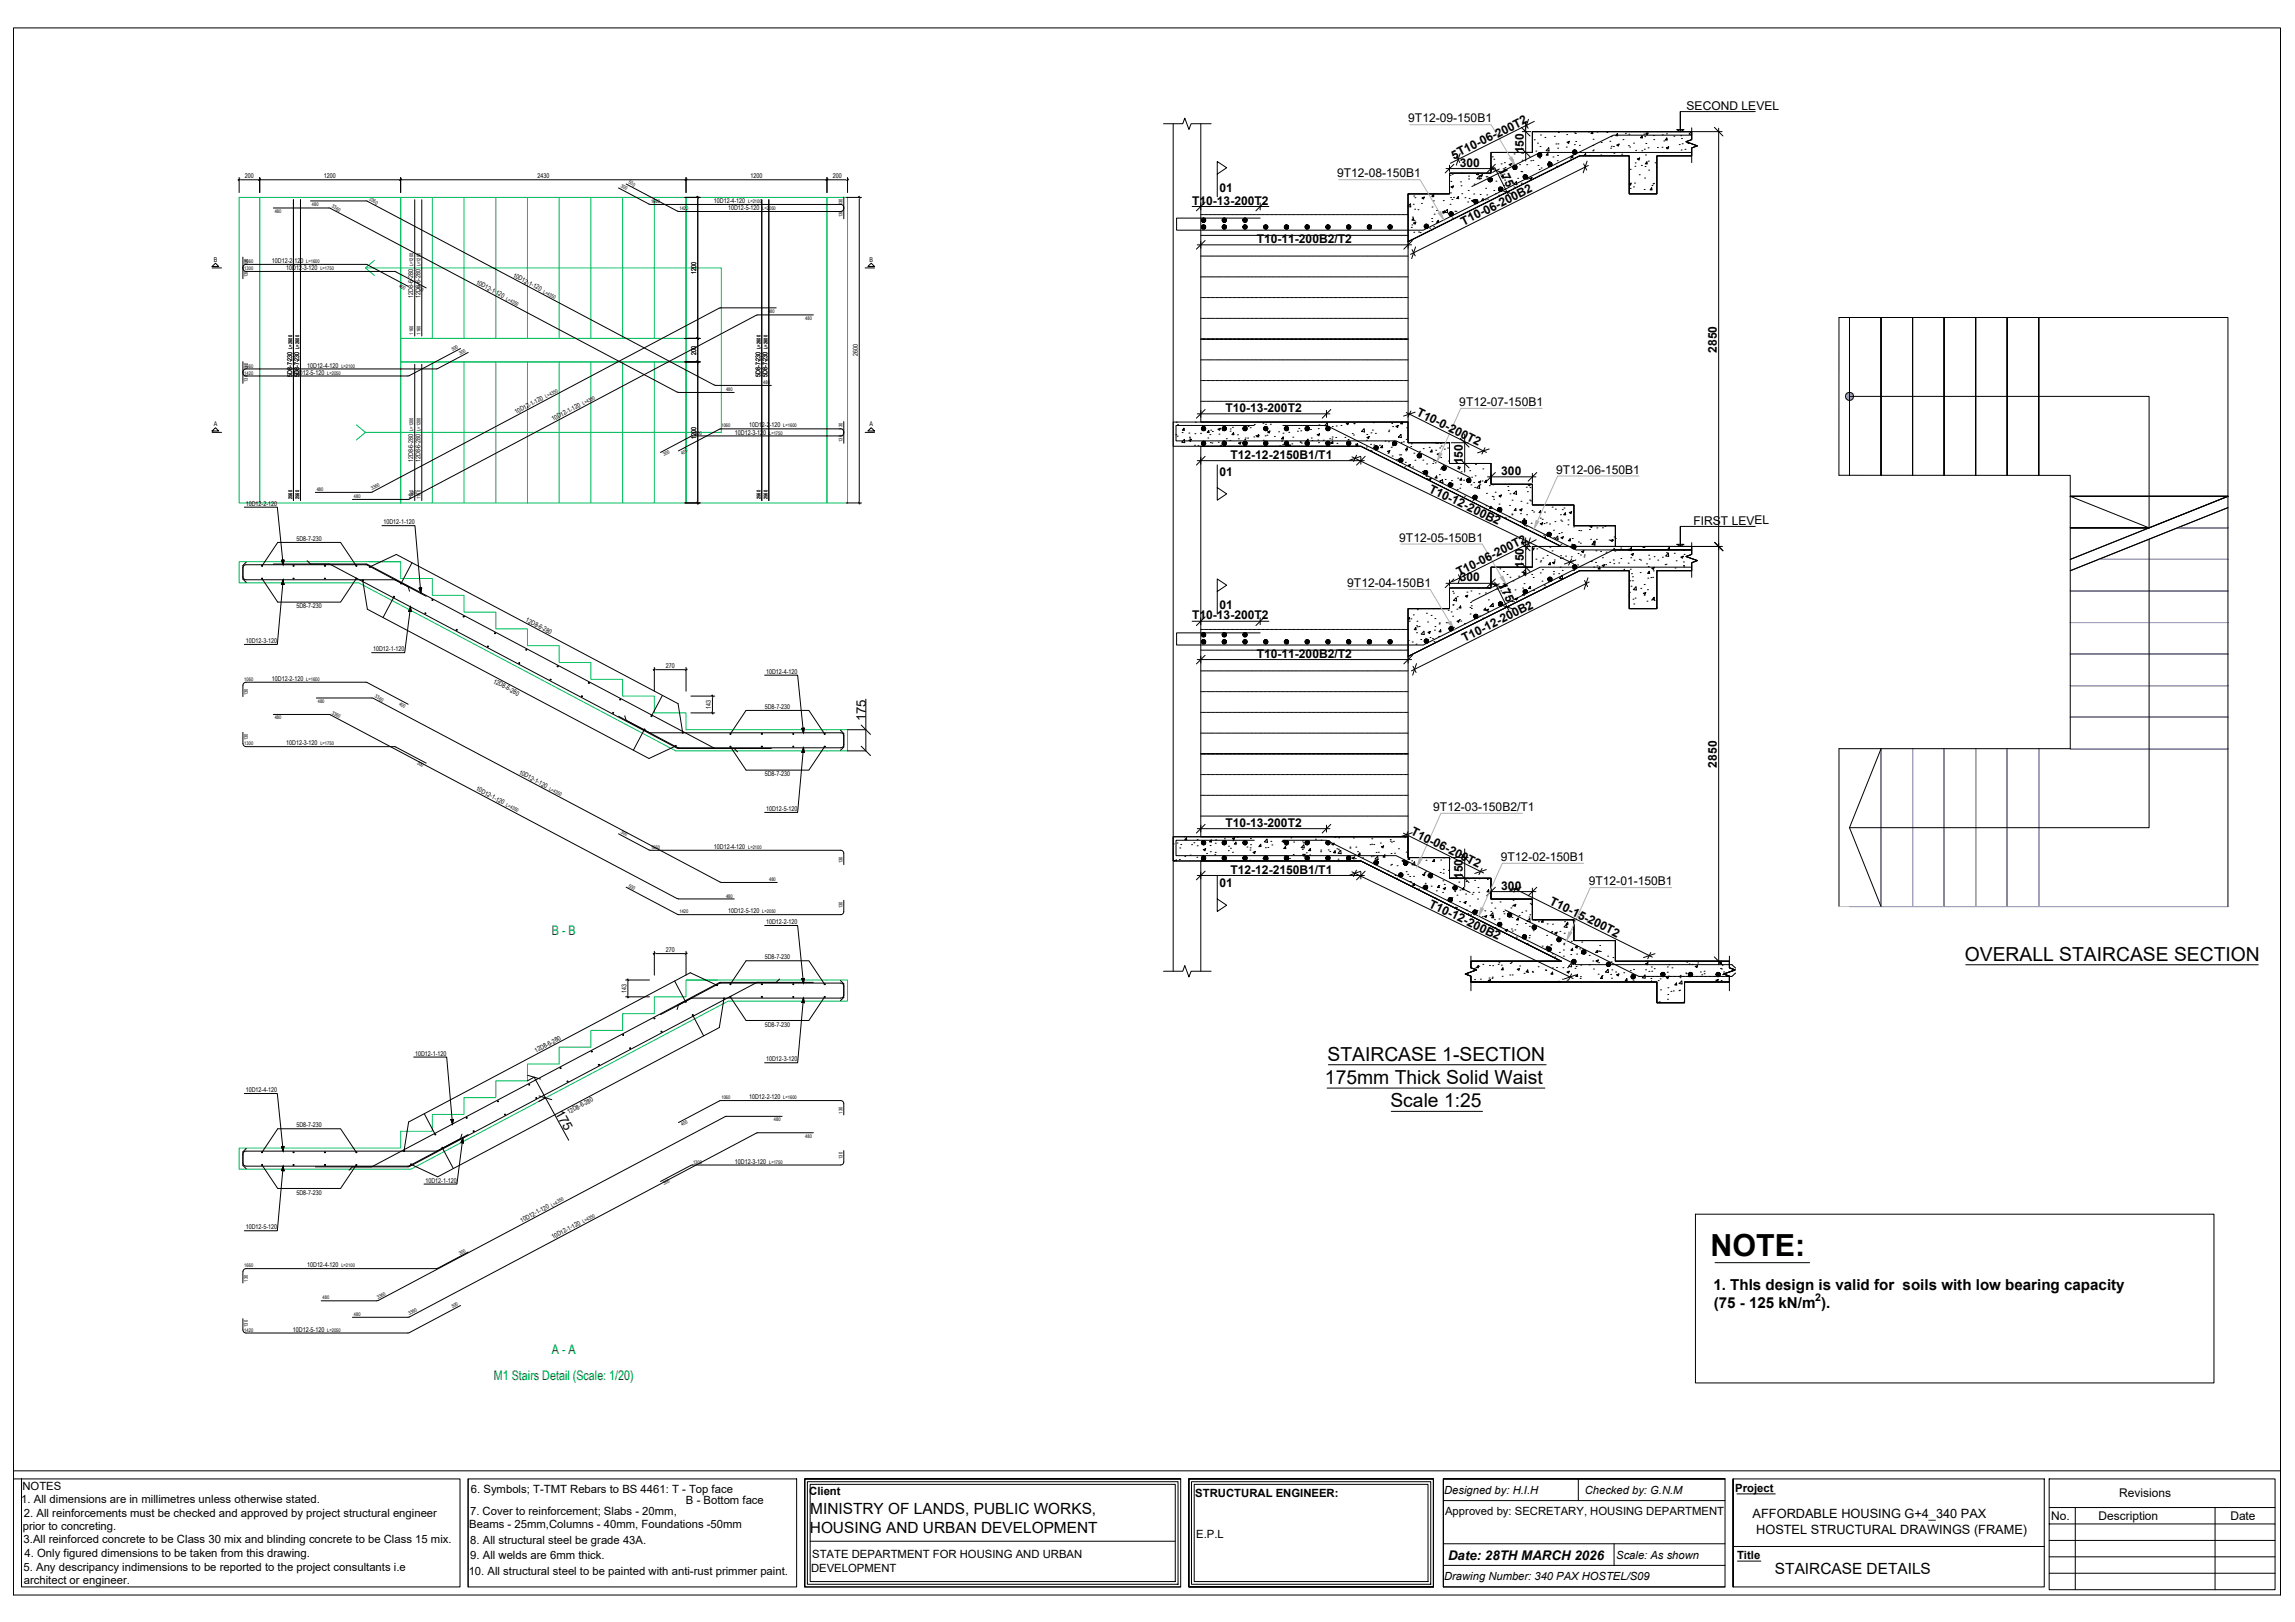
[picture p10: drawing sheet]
<svg xmlns="http://www.w3.org/2000/svg" width="841mm" height="594mm" viewBox="0 0 841 594" stroke-linecap="round" stroke-linejoin="round" font-family="sans-serif">
<defs><g id="words">
<text font-size="11.1" x="626.8" y="460.1">NOTE:</text>
<g font-size="7.1">
<text x="720" y="351.9">OVERALL STAIRCASE SECTION</text>
<text x="486.5" y="388.5">STAIRCASE 1-SECTION</text>
<text x="485.5" y="397">175mm Thick Solid Waist</text>
<text x="509.5" y="405.6">Scale 1:25</text>
</g>
<g font-size="5.6">
<text x="296.9" y="554.5">MINISTRY OF LANDS, PUBLIC WORKS,</text>
<text x="296.8" y="561.3">HOUSING AND URBAN DEVELOPMENT</text>
<text x="650.5" y="576.5">STAIRCASE DETAILS</text>
</g>
<g font-size="5.5">
<text x="627.9" y="472.4">1. ThIs design is valid for soils with low bearing capacity</text>
<text x="628" y="479">(75 - 125 kN/m ).</text>
</g>
<text font-size="4.9" x="530.6" y="571.4">Date: 28TH MARCH 2026</text>
<g font-size="4.8">
<text x="317.2" y="264.1" transform="rotate(-90 317.2 264.1)">175</text>
<text x="203.3" y="407.5" transform="rotate(61 203.3 407.5)">175</text>
</g>
<g font-size="4.8" fill="#008100">
<text x="202.3" y="342.6">B - B</text>
<text x="202.3" y="495.8">A - A</text>
<text x="181" y="505.3">M1 Stairs Detail (Scale: 1/20)</text>
</g>
<g font-size="4.7">
<text x="642.3" y="556.1">AFFORDABLE HOUSING G+4_340 PAX</text>
<text x="643.6" y="561.7">HOSTEL STRUCTURAL DRAWINGS (FRAME)</text>
</g>
<g font-size="4.4">
<text x="618.1" y="40.3">SECOND LEVEL</text>
<text x="516.1" y="44.9">9T12-09-150B1</text>
<text x="532.8" y="58.4" transform="rotate(-27 532.8 58.4)">5T10-06-200T2</text>
<text x="558.4" y="56.1" transform="rotate(-90 558.4 56.1)">150</text>
<text x="490" y="64.9">9T12-08-150B1</text>
<text x="535" y="61">300</text>
<text x="549" y="62.4" transform="rotate(63 549 62.4)">175</text>
<text x="446.9" y="70.3">01</text>
<text x="436.9" y="74.9">T10-13-200T2</text>
<text x="536.4" y="82.6" transform="rotate(-27 536.4 82.6)">T10-06-200B2</text>
<text x="460.5" y="89">T10-11-200B2/T2</text>
<text x="629.1" y="129.2" transform="rotate(-90 629.1 129.2)">2850</text>
<text x="534.8" y="148.7">9T12-07-150B1</text>
<text x="449" y="150.9">T10-13-200T2</text>
<text x="518.9" y="152.1" transform="rotate(26 518.9 152.1)">T10-0-200T2</text>
<text x="450.9" y="168">T12-12-2150B1/T1</text>
<text x="536.1" y="170.1" transform="rotate(-90 536.1 170.1)">150</text>
<text x="550.1" y="173.9">300</text>
<text x="570.3" y="173.5">9T12-06-150B1</text>
<text x="446.9" y="174.3">01</text>
<text x="523.4" y="180" transform="rotate(26 523.4 180)">T10-12-200B2</text>
<text x="620.6" y="192.3">FIRST LEVEL</text>
<text x="512.8" y="198.4">9T12-05-150B1</text>
<text x="558.4" y="208.1" transform="rotate(-90 558.4 208.1)">150</text>
<text x="493.7" y="215">9T12-04-150B1</text>
<text x="534.7" y="211" transform="rotate(-27 534.7 211)">T10-06-200T2</text>
<text x="535" y="213">300</text>
<text x="549" y="214.3" transform="rotate(63 549 214.3)">175</text>
<text x="436.9" y="226.9">T10-13-200T2</text>
<text x="446.9" y="223.1">01</text>
<text x="536.7" y="235.2" transform="rotate(-27 536.7 235.2)">T10-12-200B2</text>
<text x="460.5" y="240.9">T10-11-200B2/T2</text>
<text x="629.1" y="281.1" transform="rotate(-90 629.1 281.1)">2850</text>
<text x="525.2" y="297.1">9T12-03-150B2/T1</text>
<text x="449" y="302.8">T10-13-200T2</text>
<text x="516.7" y="305.6" transform="rotate(26 516.7 305.6)">T10-06-200T2</text>
<text x="550" y="315.3">9T12-02-150B1</text>
<text x="450.9" y="320">T12-12-2150B1/T1</text>
<text x="536.1" y="322" transform="rotate(-90 536.1 322)">150</text>
<text x="446.9" y="325">01</text>
<text x="550.1" y="325.9">300</text>
<text x="582.2" y="324.2">9T12-01-150B1</text>
<text x="523.4" y="332" transform="rotate(26 523.4 332)">T10-12-200B2</text>
<text x="567.6" y="331" transform="rotate(26 567.6 331)">T10-15-200T2</text>
<text x="776.6" y="548.4">Revisions</text>
<text x="751.7" y="556.6">No.</text>
<text x="769" y="556.6">Description</text>
<text x="817.3" y="556.6">Date</text>
</g>
<g font-size="4.1">
<text x="8.2" y="545.8">NOTES</text>
<text x="7.8" y="550.4">1. All dimensions are in millimetres unless otherwise stated.</text>
<text x="172.6" y="546.7">6. Symbols; T-TMT Rebars to BS 4461: T - Top face</text>
<text x="251.4" y="551">B - Bottom face</text>
<text x="296.6" y="547.4">Client</text>
<text x="438" y="548.4">STRUCTURAL ENGINEER:</text>
<text x="529.2" y="547.1">Designed by: H.I.H</text>
<text x="580.8" y="547.1">Checked by: G.N.M</text>
<text x="635.9" y="546.3">Project</text>
<text x="8.8" y="555.5">2. All reinforcements must be checked and approved by project structural engineer</text>
<text x="172.3" y="554.8">7. Cover to reinforcement; Slabs - 20mm,</text>
<text x="529.6" y="555">Approved by: SECRETARY, HOUSING DEPARTMENT</text>
<text x="8.3" y="560.2">prior to concreting.</text>
<text x="172" y="559.5">Beams - 25mm,Columns - 40mm, Foundations -50mm</text>
<text x="438.4" y="563.2">E.P.L</text>
<text x="8.6" y="565.1">3.All reinforced concrete to be Class 30 mix and blinding concrete to be Class 15 mix.</text>
<text x="172.3" y="565.5">8. All structural steel be grade 43A.</text>
<text x="8.6" y="575.5">5. Any descripancy indimensions to be reported to the project consultants i.e</text>
<text x="9" y="570.2">4. Only figured dimensions to be taken from this drawing.</text>
<text x="172.3" y="571.1">9. All welds are 6mm thick.</text>
<text x="297.2" y="575.7">DEVELOPMENT</text>
<text x="297.6" y="570.8">STATE DEPARTMENT FOR HOUSING AND URBAN</text>
<text x="592.3" y="570.8">Scale: As shown</text>
<text x="636.6" y="570.9">Title</text>
<text x="8.7" y="580.2">architect or engineer.</text>
<text x="171.8" y="576.8">10. All structural steel to be painted with anti-rust primmer paint.</text>
<text x="529.2" y="578.8">Drawing Number: 340 PAX HOSTEL/S09</text>
</g>
<text font-size="3.9" x="665.2" y="476.6">2</text>
<g font-size="2.4">
<text x="89.8" y="65.3">200</text>
<text x="118.7" y="65.3">1200</text>
<text x="196.9" y="65.3">2430</text>
<text x="275" y="65.3">1200</text>
<text x="305.2" y="65.3">200</text>
<text x="261.6" y="74.4">10D12-4-120</text>
<text x="266.8" y="76.9">10D12-5-120</text>
<text x="78.3" y="95.9">B</text>
<text x="318.6" y="95.9">B</text>
<text x="99.7" y="96.3">10D12-2-120</text>
<text x="104.9" y="98.9">10D12-3-120</text>
<text x="187.8" y="101.3" transform="rotate(28 187.8 101.3)">10D12-1-120</text>
<text x="255.2" y="100.4" transform="rotate(-90 255.2 100.4)">1200</text>
<text x="174.2" y="103.9" transform="rotate(28 174.2 103.9)">10D12-1-120</text>
<text x="151.5" y="109.1" transform="rotate(-90 151.5 109.1)">12D8-6-280</text>
<text x="154" y="109.1" transform="rotate(-90 154 109.1)">12D8-6-280</text>
<text x="255.2" y="129.9" transform="rotate(-90 255.2 129.9)">200</text>
<text x="314.3" y="130.4" transform="rotate(-90 314.3 130.4)">2600</text>
<text x="107.4" y="137.2">10D12-5-120</text>
<text x="112.6" y="134.6">10D12-4-120</text>
<text x="107" y="138.1" transform="rotate(-90 107 138.1)">5D8-7-230</text>
<text x="109.6" y="138.1" transform="rotate(-90 109.6 138.1)">5D8-7-230</text>
<text x="278.6" y="138.1" transform="rotate(-90 278.6 138.1)">5D8-7-230</text>
<text x="281.2" y="138.1" transform="rotate(-90 281.2 138.1)">5D8-7-230</text>
<text x="189.1" y="151.7" transform="rotate(-28 189.1 151.7)">10D12-1-120</text>
<text x="202.7" y="154.3" transform="rotate(-28 202.7 154.3)">10D12-1-120</text>
<text x="78.3" y="156.1">A</text>
<text x="255.2" y="160.6" transform="rotate(-90 255.2 160.6)">1200</text>
<text x="269.3" y="159.2">10D12-3-120</text>
<text x="274.5" y="156.6">10D12-2-120</text>
<text x="318.6" y="156.1">A</text>
<text x="151.5" y="169.3" transform="rotate(-90 151.5 169.3)">12D8-6-280</text>
<text x="154" y="169.3" transform="rotate(-90 154 169.3)">12D8-6-280</text>
<text x="90.1" y="185.2">10D12-2-120</text>
<text x="140.5" y="192">10D12-1-120</text>
<text x="108.6" y="198.1">5D8-7-230</text>
<text x="108.6" y="222.8">5D8-7-230</text>
<text x="192.5" y="227.5" transform="rotate(28 192.5 227.5)">12D8-6-280</text>
<text x="90.1" y="235.5">10D12-3-120</text>
<text x="136.7" y="238.5">10D12-1-120</text>
<text x="244" y="244.7">270</text>
<text x="99.7" y="249.4">10D12-2-120</text>
<text x="180.6" y="250" transform="rotate(28 180.6 250)">12D8-6-280</text>
<text x="280.7" y="246.8">10D12-4-120</text>
<text x="260.5" y="259.7" transform="rotate(-90 260.5 259.7)">143</text>
<text x="280.3" y="259.7">5D8-7-230</text>
<text x="104.9" y="272.9">10D12-3-120</text>
<text x="190" y="283.4" transform="rotate(28 190 283.4)">10D12-1-120</text>
<text x="280.3" y="284.3">5D8-7-230</text>
<text x="174.2" y="289.4" transform="rotate(28 174.2 289.4)">10D12-1-120</text>
<text x="280.7" y="297.1">10D12-5-120</text>
<text x="261.6" y="310.9">10D12-4-120</text>
<text x="266.8" y="334.5">10D12-5-120</text>
<text x="280.7" y="338.5">10D12-2-120</text>
<text x="244" y="348.7">270</text>
<text x="280.3" y="351.4">5D8-7-230</text>
<text x="229.5" y="363.7" transform="rotate(-90 229.5 363.7)">143</text>
<text x="280.3" y="376">5D8-7-230</text>
<text x="152.1" y="386.6">10D12-1-120</text>
<text x="196.5" y="385.6" transform="rotate(-28 196.5 385.6)">12D8-6-280</text>
<text x="280.7" y="388.7">10D12-3-120</text>
<text x="90.1" y="400">10D12-4-120</text>
<text x="274.5" y="402.6">10D12-2-120</text>
<text x="108.6" y="412.9">5D8-7-230</text>
<text x="208.4" y="408.1" transform="rotate(-28 208.4 408.1)">12D8-6-280</text>
<text x="269.3" y="426.2">10D12-3-120</text>
<text x="108.6" y="437.5">5D8-7-230</text>
<text x="155.9" y="433.2">10D12-1-120</text>
<text x="191.3" y="447.8" transform="rotate(-28 191.3 447.8)">10D12-1-120</text>
<text x="90.1" y="450.3">10D12-5-120</text>
<text x="202.7" y="453.9" transform="rotate(-28 202.7 453.9)">10D12-1-120</text>
<text x="112.6" y="464.1">10D12-4-120</text>
<text x="107.4" y="487.7">10D12-5-120</text>
</g>
<g font-size="1.8">
<text x="227.4" y="68.6" transform="rotate(28 227.4 68.6)">300</text>
<text x="230.2" y="67.2" transform="rotate(28 230.2 67.2)">500</text>
<text x="100.7" y="78">480</text>
<text x="114.3" y="75.4">480</text>
<text x="121.5" y="76" transform="rotate(28 121.5 76)">3360</text>
<text x="135.1" y="73.4" transform="rotate(28 135.1 73.4)">3360</text>
<text x="238.6" y="74.4">1660</text>
<text x="249" y="76.9">1420</text>
<text x="274.2" y="74.4">L=2100</text>
<text x="279.3" y="76.9">L=2050</text>
<text x="308.7" y="75.2" transform="rotate(-90 308.7 75.2)">130</text>
<text x="308.7" y="79.6" transform="rotate(-90 308.7 79.6)">130</text>
<text x="89.5" y="96.3">1060</text>
<text x="89.5" y="98.9">1300</text>
<text x="90.8" y="101.6" transform="rotate(-90 90.8 101.6)">130</text>
<text x="90.8" y="97.2" transform="rotate(-90 90.8 97.2)">130</text>
<text x="112.2" y="96.3">L=1600</text>
<text x="117.4" y="98.9">L=1750</text>
<text x="151.5" y="97.6" transform="rotate(-90 151.5 97.6)">L=1200</text>
<text x="154" y="97.6" transform="rotate(-90 154 97.6)">L=1200</text>
<text x="146.1" y="105.1" transform="rotate(28 146.1 105.1)">400</text>
<text x="152.7" y="105.7" transform="rotate(28 152.7 105.7)">300</text>
<text x="198.9" y="107.2" transform="rotate(28 198.9 107.2)">L=4350</text>
<text x="185.3" y="109.7" transform="rotate(28 185.3 109.7)">L=4350</text>
<text x="281.5" y="114.6">480</text>
<text x="295.1" y="117.2">480</text>
<text x="151.5" y="122.6" transform="rotate(-90 151.5 122.6)">1160</text>
<text x="154" y="122.6" transform="rotate(-90 154 122.6)">1160</text>
<text x="107" y="127.7" transform="rotate(-90 107 127.7)">L=2600</text>
<text x="109.6" y="127.7" transform="rotate(-90 109.6 127.7)">L=2600</text>
<text x="165.9" y="128.6" transform="rotate(-28 165.9 128.6)">500</text>
<text x="168.7" y="130" transform="rotate(-28 168.7 130)">300</text>
<text x="278.6" y="127.7" transform="rotate(-90 278.6 127.7)">L=2600</text>
<text x="281.2" y="127.7" transform="rotate(-90 281.2 127.7)">L=2600</text>
<text x="89.5" y="134.6">1660</text>
<text x="89.5" y="137.2">1420</text>
<text x="90.8" y="135.4" transform="rotate(-90 90.8 135.4)">130</text>
<text x="119.9" y="137.2">L=2050</text>
<text x="125.1" y="134.6">L=2100</text>
<text x="90.8" y="139.9" transform="rotate(-90 90.8 139.9)">130</text>
<text x="266.1" y="143.2">480</text>
<text x="279.7" y="140.7">480</text>
<text x="200.2" y="145.8" transform="rotate(-28 200.2 145.8)">L=4350</text>
<text x="213.8" y="148.4" transform="rotate(-28 213.8 148.4)">L=4350</text>
<text x="151.5" y="157.9" transform="rotate(-90 151.5 157.9)">L=1200</text>
<text x="154" y="157.9" transform="rotate(-90 154 157.9)">L=1200</text>
<text x="254" y="159.2">1300</text>
<text x="264.4" y="156.6">1060</text>
<text x="281.8" y="159.2">L=1750</text>
<text x="287" y="156.6">L=1600</text>
<text x="308.7" y="161.8" transform="rotate(-90 308.7 161.8)">130</text>
<text x="308.7" y="157.4" transform="rotate(-90 308.7 157.4)">130</text>
<text x="243.3" y="167.1" transform="rotate(-28 243.3 167.1)">300</text>
<text x="249.9" y="166.5" transform="rotate(-28 249.9 166.5)">400</text>
<text x="116.1" y="179.8">480</text>
<text x="136.4" y="179.6" transform="rotate(-28 136.4 179.6)">3360</text>
<text x="107" y="182.8" transform="rotate(-90 107 182.8)">2560</text>
<text x="109.6" y="182.8" transform="rotate(-90 109.6 182.8)">2560</text>
<text x="129.7" y="182.4">480</text>
<text x="150" y="182.2" transform="rotate(-28 150 182.2)">3360</text>
<text x="151.5" y="182.8" transform="rotate(-90 151.5 182.8)">1160</text>
<text x="154" y="182.8" transform="rotate(-90 154 182.8)">1160</text>
<text x="278.6" y="182.8" transform="rotate(-90 278.6 182.8)">2560</text>
<text x="281.2" y="182.8" transform="rotate(-90 281.2 182.8)">2560</text>
<text x="89.5" y="249.4">1060</text>
<text x="112.2" y="249.4">L=1600</text>
<text x="90.8" y="254.6" transform="rotate(-90 90.8 254.6)">130</text>
<text x="116.4" y="257.5">480</text>
<text x="137.3" y="255.4" transform="rotate(28 137.3 255.4)">3360</text>
<text x="100.7" y="263.5">480</text>
<text x="121.5" y="261.5" transform="rotate(28 121.5 261.5)">3360</text>
<text x="146.1" y="258.1" transform="rotate(28 146.1 258.1)">400</text>
<text x="89.5" y="272.9">1300</text>
<text x="90.8" y="271.2" transform="rotate(-90 90.8 271.2)">130</text>
<text x="117.4" y="272.9">L=1750</text>
<text x="152.7" y="279.7" transform="rotate(28 152.7 279.7)">300</text>
<text x="201.1" y="289.2" transform="rotate(28 201.1 289.2)">L=4350</text>
<text x="185.3" y="295.3" transform="rotate(28 185.3 295.3)">L=4350</text>
<text x="227.4" y="305.2" transform="rotate(28 227.4 305.2)">300</text>
<text x="238.6" y="310.9">1660</text>
<text x="274.2" y="310.9">L=2100</text>
<text x="308.7" y="316.2" transform="rotate(-90 308.7 316.2)">130</text>
<text x="281.8" y="322.7">480</text>
<text x="230.2" y="324.7" transform="rotate(28 230.2 324.7)">500</text>
<text x="266.1" y="328.7">480</text>
<text x="249" y="334.5">1420</text>
<text x="279.3" y="334.5">L=2050</text>
<text x="308.7" y="332.7" transform="rotate(-90 308.7 332.7)">130</text>
<text x="264.4" y="402.6">1060</text>
<text x="287" y="402.6">L=1600</text>
<text x="308.7" y="407.8" transform="rotate(-90 308.7 407.8)">130</text>
<text x="249.9" y="412.5" transform="rotate(-28 249.9 412.5)">400</text>
<text x="283.6" y="410.7">480</text>
<text x="295.1" y="416.7">480</text>
<text x="308.7" y="424.4" transform="rotate(-90 308.7 424.4)">130</text>
<text x="254" y="426.2">1300</text>
<text x="281.8" y="426.2">L=1750</text>
<text x="243.3" y="434.1" transform="rotate(-28 243.3 434.1)">300</text>
<text x="202.4" y="442" transform="rotate(-28 202.4 442)">L=4350</text>
<text x="213.8" y="448" transform="rotate(-28 213.8 448)">L=4350</text>
<text x="168.7" y="459.5" transform="rotate(-28 168.7 459.5)">300</text>
<text x="89.5" y="464.1">1660</text>
<text x="125.1" y="464.1">L=2100</text>
<text x="90.8" y="469.4" transform="rotate(-90 90.8 469.4)">130</text>
<text x="118.2" y="475.9">480</text>
<text x="138.6" y="475.7" transform="rotate(-28 138.6 475.7)">3360</text>
<text x="165.9" y="479.1" transform="rotate(-28 165.9 479.1)">500</text>
<text x="90.8" y="486" transform="rotate(-90 90.8 486)">130</text>
<text x="129.7" y="481.9">480</text>
<text x="150" y="481.8" transform="rotate(-28 150 481.8)">3360</text>
<text x="89.5" y="487.7">1420</text>
<text x="119.9" y="487.7">L=2050</text>
</g>
</g></defs>
<!-- layer: Beam Line(D) -->
<g fill="none" stroke="#00bd5e" stroke-width=".37">
<path d="M87.6 72.3h7.6v111.9h-7.6zM95.2 72.3h51.6v111.9h-51.6zM146.8 72.3h104.6v51.7h-104.6zM146.8 72.3v51.7M158.4 72.3v51.7M170.1 72.3v51.7M181.7 72.3v51.7M193.3 72.3v51.7M204.9 72.3v51.7M216.5 72.3v51.7M228.2 72.3v51.7M239.8 72.3v51.7"/>
<path d="M251.4 72.3h51.7v111.9h-51.7zM251.4 72.3v51.7M303.1 72.3h7.5v111.9h-7.5zM133.9 98.1h130.4v60.3h-130.4M137.2 95.4l-3.3 2.7 3.3 2.8M146.8 124h104.6v8.5h-104.6zM146.8 132.5h104.6v51.7h-104.6zM146.8 132.5v51.7M158.4 132.5v51.7M170.1 132.5v51.7M181.7 132.5v51.7M193.3 132.5v51.7"/>
<path d="M204.9 132.5v51.7M216.5 132.5v51.7M228.2 132.5v51.7M239.8 132.5v51.7M251.4 132.5v51.7M130.6 155.6l3.3 2.8-3.3 2.7M135.2 205.7h11.6h-59.2v7.8h43.8l116.2 61.5h63v-7.7h-59.2v-6.2h-11.6v-6.1h-11.6v-6.2h-11.7v-6.1h-11.6v-6.2h-11.6v-6.2h-11.6v-6.1h-11.6v-6.2h-11.7v-6.1h-11.6v-6.2M251.4 358.9h59.2v7.8h-43.8l-116.2 61.5h-63v-7.7h59.2v-6.2h11.6v-6.1h11.7v-6.2h11.6v-6.1h11.6v-6.2h11.6v-6.1h11.6v-6.2h11.7v-6.1h11.6v-6.2h11.6v-6.2h11.6"/>
</g>
<!-- layer: Rebar Kink -->
<g fill="none" stroke="#000" stroke-width=".37">
<path d="M89 212.1l1.2 1.2M90.2 205.9l-1.2 1.2M112.6 205.4l1.2 1.2M149.6 214.9l.5 1.6M228.9 262.2l.6 1.6M269.1 274.2l1.2 1.2M308 267.4l1.2 1.2M309.2 273.6l-1.2 1.2M285.7 358.6l-1.3 1.2M308 359.1l1.2 1.2M248.6 368.1l-.5 1.7M309.2 365.3l-1.2 1.2"/>
<path d="M169.3 415.4l-.5 1.6M89 426.9l1.2 1.2M90.2 420.6l-1.2 1.3M129.1 427.4l-1.2 1.2"/>
</g>
<!-- layer: Top Rebar Line -->
<g fill="none" stroke="#000" stroke-width=".37">
<path d="M100.2 76.2h20.3M107.5 73.2v110.1M120.5 76.2l.6 .1M121.1 76.3l127 67.3M152 73.2v49.9M226.7 68.8l11.7 6.1h70l.6 .4 .2 .7v4.1M279.2 73.2v110.1M134.1 96.8h-43.9l-.7 .2-.4 .6-.1 4.5M134.1 96.8l15.5 8.1M298.1 115.3l-21 .2-127.6 67.4M152 133.4v49.9M171.6 129.1l-11.7 6h-69.7l-.7 .2-.4 .6-.1 4.5"/>
<path d="M248.2 143.6l20.9 .1M309.2 162.3v-4.4l-.5-.6-.6-.2h-44l-15.5 8M129.1 182.9h20.4M100.2 206.6l20.9 .1M121.1 206.7l127.1 67.3 20.9 .2M134.1 206.8h-43.9l-.7 .3-.4 .5-.1 4.5M134.1 206.8l15.5 8.1M134.1 249.9h-43.9l-.7 .2-.4 .5-.1 4.5M134.1 249.9l15.5 8M100.2 261.7l20.9 .1M121.1 261.8l127.1 67.3 20.9 .1M226.7 262.3l11.7 6.1"/>
<path d="M238.3 268.4h69.8M308.1 268.4l.6 .2 .5 .5v4.5M226.7 305.4l11.7 6h69.7l.6 .2 .5 .6v4.5M298.1 359.8l-20.9 .1-127.1 67.3M309.2 365.3v-4.5l-.5-.5-.6-.2h-44l-15.5 8M171.6 415.6l-11.7 6h-69.7l-.7 .2-.4 .6-.1 4.5M263.6 403.2l-15 8M263.6 403.2l44.5-.1 .6 .2 .5 .6v4.4M298.1 414.9h-20.8l-127.2 67.4-21 .2M150.1 427.2l-21 .2M171.6 458.6l-11.7 6.1h-69.7l-.7 .2-.4 .5-.1 4.5"/>
</g>
<!-- layer: Leader Line -->
<g fill="none" stroke="#000" stroke-width=".37">
<path d="M89.5 185.8h12.1l2.2 21M140 192.5h12.1l2.1 24.6M96 207.3l5.8-8.6h23l5.8 8.6M96 211.9l5.8 8.6h23l5.8-8.6M103.2 205.2l.8-.1-.2 1.7zM103.8 212.3l-2.2 23.7h-12.1M103.8 212.3l.3 1.7h-.9zM132.9 212.5l1.7 10.6 103.2 54.7 9.8-4.6M135.5 207.6l9.8-4.5 103.2 54.6 1.7 10.7M144.4 218.6l-4 7.6M151 206.1l-4 7.6M153.6 215.4h.9l-.3 1.7z"/>
<path d="M150.4 222.3l-2.1 16.8h-12.1M150.4 222.3l.3 1.7-.9-.1zM242.7 254.7l-4 7.6M280.2 247.3h12.1l2.1 21.1M236.1 267.2l-4 7.6M267.6 268.8l5.8-8.6h23l5.8 8.6M267.6 273.5l5.8 8.6h23l5.8-8.6M293.8 266.8l.9-.1-.3 1.7zM294.4 273.9l-2.1 23.7h-12.1M294.4 273.9l.3 1.7-.9-.1zM280.2 339h12.1l2.1 21.1M247.2 359.3l4.1 7.6"/>
<path d="M293.8 358.5l.9-.1-.3 1.7zM253.8 371.8l4.1 7.6M262.7 360.8l-9.8-4.5-103.2 54.7-1.7 10.6M265.3 365.7l-1.7 10.7-103.2 54.6-9.8-4.5M267.6 360.5l5.8-8.6h23l5.8 8.6M267.6 365.1l5.8 8.7h23l5.8-8.7M294.4 365.6l-2.1 23.7h-12.1M294.4 365.6l.3 1.7-.9-.1zM151.6 387.2h12.1l2.1 24.5M89.5 400.5h12.1l2.2 21.1M155.5 407.9l4 7.6M165.2 410.1l.9-.1-.3 1.7z"/>
<path d="M169.6 416.9l-2.2 16.8h-12M169.6 416.9l.2 1.7-.9-.1zM96 422l5.8-8.6h23l5.8 8.6M96 426.7l5.8 8.6h23l5.8-8.6M103.2 420l.8-.1-.2 1.7zM103.8 427.1l-2.2 23.7h-12.1M103.8 427.1l.3 1.7-.9-.1zM162.1 420.4l4 7.6"/>
</g>
<g fill="#000" stroke="#000" stroke-width=".37">
<path d="M103.8 212.3l.3 1.7h-.9zM103.2 214h.9z"/>
<path d="M103.2 205.2l.8-.1zM103.2 205.2l.6 1.6 .2-1.6z"/>
<path d="M153.6 215.4h.9zM153.6 215.4l.6 1.7 .3-1.7z"/>
<path d="M150.4 222.3l.3 1.6h-.9zM149.8 223.9l.9 .1z"/>
<path d="M294.4 273.9l.3 1.6h-.9zM293.8 275.5l.9 .1z"/>
<path d="M293.8 266.8l.9-.1zM293.8 266.8l.6 1.6 .3-1.6z"/>
<path d="M293.8 358.5l.9-.1zM293.8 358.5l.6 1.6 .3-1.6z"/>
<path d="M294.4 365.6l.3 1.6h-.9zM293.8 367.2l.9 .1z"/>
<path d="M103.2 420l.8-.1zM103.2 420l.6 1.6 .2-1.6z"/>
<path d="M165.2 410.1l.9-.1zM165.2 410.1l.6 1.6 .3-1.6z"/>
<path d="M169.6 416.9l.2 1.6h-.9zM168.9 418.5l.9 .1z"/>
<path d="M103.8 427.1l.3 1.6h-.9zM103.2 428.7l.9 .1z"/>
</g>
<!-- layer: Rebar Line -->
<g fill="none" stroke="#000" stroke-width=".37">
<path d="M110.1 73.2v110.1M113.8 73.6h20.7l127.3 67.4 20.9 .2M154.6 73.2v49.9M229.5 67.4l18.7 9.9M248.2 77.3l.6 .1M248.8 77.5h59.3M281.7 73.2v110.1M309.2 72.2v4.5l-.5 .5-.6 .2M89 94.2l.1 4.4 .4 .6 .7 .2 54.8 .1M145 99.5l11.2 6M284.4 112.8l-20.9 .1-127 67.3-20.9 .1M89 132.5l.1 4.4 .4 .6 .7 .2h59.3"/>
<path d="M154.6 133.4v49.9M168.8 127.7l-19.3 10M309.2 154.4v4.1l-.2 .7-.6 .4-54.8 .1-11.6 6M89 207.1v4.1M89 211.2l.5 .9 .7 .2 54.5 .1 11.5 6M113.8 206.6l20.9 .1 127.1 67.3 20.9 .2M115.9 255.7l20.9 .1 127.7 67.4M89 268.2v4.1M89 272.3l.5 .9 .7 .3h54.5l11.5 6M229.5 263.8l18.7 10M248.2 273.7l.6 .2M248.8 273.9h59.3"/>
<path d="M309.2 268.6v4.5l-.5 .6-.6 .2M229.5 325l18.7 9.9M264.4 323.2h20.4M309.2 329.8v4.4l-.5 .6-.6 .2-59.9-.1M284.4 359.8l-20.9 .1-127.1 67.3M309.2 360.3v4.1l-.2 .7-.6 .4-54.8 .1-11.6 6M168.8 417l-18.8 10M286.6 408.9h-20.7l-127.3 67.4-20.9 .1M89 421.9l.1 4.4 .4 .6 .7 .2h59.3M136.5 427.2l-20.9 .2M150 427l-.5 .1M253.7 426.7h54.4"/>
<path d="M253.7 426.7l-11.7 6M309.2 421.4v4.5l-.5 .6-.6 .2M168.8 478.2l-19.3 10M89 483l.1 4.5 .4 .5 .7 .2h59.3"/>
<circle cx="96" cy="211.9" r=".18"/>
<circle cx="96" cy="207.3" r=".18"/>
<circle cx="107.5" cy="211.9" r=".18"/>
<circle cx="107.5" cy="207.3" r=".18"/>
<circle cx="119.1" cy="207.3" r=".18"/>
<circle cx="119.1" cy="211.9" r=".18"/>
<circle cx="130.6" cy="207.3" r=".18"/>
<circle cx="130.6" cy="211.9" r=".18"/>
<circle cx="132.9" cy="212.5" r=".18"/>
<circle cx="135.5" cy="207.6" r=".18"/>
<circle cx="144.4" cy="218.6" r=".18"/>
<circle cx="147" cy="213.7" r=".18"/>
<circle cx="158.5" cy="219.8" r=".18"/>
<circle cx="155.9" cy="224.6" r=".18"/>
<circle cx="167.3" cy="230.7" r=".18"/>
<circle cx="169.9" cy="225.8" r=".18"/>
<circle cx="178.8" cy="236.8" r=".18"/>
<circle cx="181.4" cy="231.9" r=".18"/>
<circle cx="192.8" cy="238" r=".18"/>
<circle cx="190.3" cy="242.9" r=".18"/>
<circle cx="201.7" cy="248.9" r=".18"/>
<circle cx="204.3" cy="244.1" r=".18"/>
<circle cx="213.2" cy="255" r=".18"/>
<circle cx="215.8" cy="250.1" r=".18"/>
<circle cx="227.3" cy="256.2" r=".18"/>
<circle cx="224.7" cy="261.1" r=".18"/>
<circle cx="236.2" cy="267.2" r=".18"/>
<circle cx="238.7" cy="262.3" r=".18"/>
<circle cx="247.6" cy="273.2" r=".18"/>
<circle cx="250.2" cy="268.4" r=".18"/>
<circle cx="267.6" cy="273.5" r=".18"/>
<circle cx="267.6" cy="268.8" r=".18"/>
<circle cx="279.2" cy="273.5" r=".18"/>
<circle cx="279.2" cy="268.8" r=".18"/>
<circle cx="290.7" cy="268.8" r=".18"/>
<circle cx="290.7" cy="273.5" r=".18"/>
<circle cx="302.2" cy="268.8" r=".18"/>
<circle cx="302.2" cy="273.5" r=".18"/>
<circle cx="228.3" cy="379.1" r=".18"/>
<circle cx="239.8" cy="373" r=".18"/>
<circle cx="242.4" cy="377.9" r=".18"/>
<circle cx="251.3" cy="366.9" r=".18"/>
<circle cx="253.8" cy="371.8" r=".18"/>
<circle cx="262.7" cy="360.8" r=".18"/>
<circle cx="265.3" cy="365.7" r=".18"/>
<circle cx="267.6" cy="360.5" r=".18"/>
<circle cx="267.6" cy="365.1" r=".18"/>
<circle cx="279.2" cy="360.5" r=".18"/>
<circle cx="279.2" cy="365.1" r=".18"/>
<circle cx="290.7" cy="360.5" r=".18"/>
<circle cx="290.7" cy="365.1" r=".18"/>
<circle cx="302.2" cy="365.1" r=".18"/>
<circle cx="302.2" cy="360.5" r=".18"/>
<circle cx="193.9" cy="397.3" r=".18"/>
<circle cx="205.4" cy="391.2" r=".18"/>
<circle cx="208" cy="396.1" r=".18"/>
<circle cx="216.8" cy="385.1" r=".18"/>
<circle cx="219.4" cy="390" r=".18"/>
<circle cx="230.9" cy="383.9" r=".18"/>
<circle cx="159.5" cy="415.5" r=".18"/>
<circle cx="171" cy="409.4" r=".18"/>
<circle cx="173.6" cy="414.3" r=".18"/>
<circle cx="182.5" cy="403.4" r=".18"/>
<circle cx="185" cy="408.2" r=".18"/>
<circle cx="196.5" cy="402.2" r=".18"/>
<circle cx="96" cy="422" r=".18"/>
<circle cx="96" cy="426.7" r=".18"/>
<circle cx="107.5" cy="422" r=".18"/>
<circle cx="107.5" cy="426.7" r=".18"/>
<circle cx="119.1" cy="422" r=".18"/>
<circle cx="119.1" cy="426.7" r=".18"/>
<circle cx="130.6" cy="422" r=".18"/>
<circle cx="130.6" cy="426.7" r=".18"/>
<circle cx="148.1" cy="421.6" r=".18"/>
<circle cx="150.6" cy="426.5" r=".18"/>
<circle cx="162.1" cy="420.4" r=".18"/>
</g>
<!-- layer: Section Line -->
<path d="M77.7 97.6h.1M77.7 97.6l1.3-1.2 1.2 1.2zM77.7 98.1h3.5M317 98.1h3.5M318 97.6l1.3-1.2 1.2 1.2zM77.7 157.9h.1M77.7 157.9l1.3-1.2 1.2 1.2zM77.7 158.4h3.5M317 158.4h3.5M318 157.9l1.3-1.2 1.2 1.2z" fill="none" stroke="#000" stroke-width=".37"/>
<!-- layer: Dimension Line -->
<g fill="none" stroke="#000" stroke-width=".37">
<path d="M87.2 65.8h.4M87.6 65v5.5M87.9 65.6l-.6 .5M88.1 65.8h6.5M94.7 65.8h.9M95.2 65v5.5M95.5 65.6l-.6 .5M95.7 65.8h50.6M146.4 65.8h.8M146.8 65v5.5M147.1 65.6l-.6 .5M147.3 65.8h162.8"/>
<path d="M251 72.3h5.5M251.4 65v5.5M251.7 65.6l-.6 .5M255.4 72l.6 .6M255.7 71.9v.4M255.7 72.8v50.6M303.1 65v5.5M303.3 65.6l-.5 .5M310.2 72.3h5.5M310.6 65.8h.4M310.6 65v5.5M310.9 65.6l-.6 .5"/>
<path d="M314.6 72l.6 .6M314.9 71.9v.4M314.9 72.8v110.9M251 132.5h5.5M251 124h5.5M255.4 132.2l.6 .6M255.4 123.7l.6 .5M255.7 123.5v.9M255.7 124.5v7.5M255.7 132.1v.9M255.7 133.1v50.6M251 184.2h5.5"/>
<path d="M255.4 183.9l.6 .6M255.7 184.2v.4M310.2 184.2h5.5M314.6 183.9l.6 .6M314.9 184.2v.4M239.4 245.3h.4M239.8 244.5v8.7M240.1 245l-.6 .6M240.3 245.3h10.6M251.4 244.5v8.7M251.4 245.3h.4M251.7 245l-.6 .6"/>
<path d="M253.2 255h8.7M260.8 254.7l.6 .5M261.1 254.6v.4M261.1 255.5v5.1M253.2 261.1h8.7M260.8 260.8l.6 .6M261.1 261.1v.4M229.3 358.9h8.7M229.8 358.6l.6 .6M230.1 358.5v.4M230.1 359.5v5.1M239.4 349.3h.4"/>
<path d="M239.8 348.4v8.8M240.1 349l-.6 .6M240.3 349.3h10.6M251.4 348.4v8.8M251.4 349.3h.4M251.7 349l-.6 .6M229.3 365.1h8.7M229.8 364.8l.6 .6M230.1 365.1v.4"/>
</g>
<!-- layer: Column Line -->
<path d="M317.3 256.1v18.9M310.6 275h6.7M310.6 267.3h6.7M315.6 273.3l3.4 3.4M315.6 265.6l3.4 3.4M193.3 395.9l2.4-1.4 12.7 23.1M193.4 393.8l4.7 1.4M197.5 401.4l4.7 1.4M199.9 402.1l-2.5 1.3" fill="none" stroke="#000" stroke-width=".37"/>
<!-- layer: PDF_PDF_Title -->
<path d="M4.9 10.2h830.8v574h-830.8zM4.9 538.7h830.8M636.5 547.2h14.1M636.7 571.8h8.6" fill="none" stroke="#000" stroke-width=".37"/>
<!-- layer: PDF_PDF_Details -->
<g fill="none" stroke="#000" stroke-width=".37">
<path d="M4.9 541.7h163.7v39.5h-160.7v-39.5M171.5 541.7h120.4v39.5h-120.4zM171.5 541.7v39.5M294.9 541.7v39.5h137.8v-39.5M295.9 542.7h135.8v37.6h-135.8zM296.9 543.7h133.8v35.6h-133.8zM435.7 541.7v39.5h89.6h-89.6v-39.5h89.6zM435.7 541.7v39.5M436.6 542.7h87.7v37.6h-87.7zM437.6 543.7h85.7v35.6h-85.7zM528.9 541.7h103.2h-103.2M528.9 541.7v39.5h103.2v-39.5"/>
<path d="M528.9 549.6h103.2M578.4 541.7v7.9M635.1 541.7v39.5v-39.5M635.1 541.7h114v39.5h-114zM750.9 552.2v30.1h82.8v-24.1h-82.8M750.9 541.7h82.8v10.5h-82.8zM760.5 552.2v30.1M811.7 552.2v30.1M833.7 552.2v6M296.9 564.5h133.8M528.9 565.4h103.2M528.9 573.3h103.2"/>
<path d="M591.5 565.4v7.9M635.1 566.4h114M750.9 576.2h82.8M750.9 570.2h82.8M750.9 564.2h82.8M294.9 581.2v-39.5h137.8h-137.8v39.5h137.8M525.3 581.2v-39.5v39.5M528.9 581.2v-39.5v39.5h103.2"/>
</g>
<!-- layer: Beam Line -->
<path d="M673.9 116.3v57.8M673.9 274.2v57.8" fill="none" stroke="#000" stroke-width=".37"/>
<g fill="#aaf" stroke="#aaf" stroke-width=".37">
<path d="M677.5 143.8h.5z"/>
<path d="M677.5 143.8h.8zM677.3 143.8h1zM677.3 143.8h1zM677.3 143.8h1z"/>
<path d="M677.3 143.8l1.2 .2zM677 144h1.5zM677 144h1.5zM677 144h1.5z"/>
<path d="M677 144l1.7 .1zM676.8 144.1h1.9zM676.8 144.1h1.9zM676.8 144.1h1.9z"/>
<path d="M676.8 144.1l2.1 .2zM676.8 144.1l2.1 .2h-2.3zM676.6 144.3h2.3zM676.6 144.3h2.3z"/>
<path d="M676.6 144.3l2.5 .2-.2-.2zM676.6 144.3l2.5 .2h-2.6zM676.5 144.5h2.6zM676.5 144.5h2.6z"/>
<path d="M676.5 144.5l2.7 .3-.1-.3zM676.5 144.5l2.7 .3h-2.8zM676.4 144.8h2.8zM676.4 144.8h2.8z"/>
<path d="M676.4 144.8l2.8 .3v-.3zM676.4 144.8l2.8 .3h-2.9zM676.3 145.1h2.9zM676.3 145.1h2.9z"/>
<path d="M676.3 145.1l2.9 .2v-.2zM676.3 145.1l2.9 .2h-2.9zM676.3 145.3h2.9zM676.3 145.3h2.9z"/>
<path d="M676.3 145.3l2.9 .3v-.3zM676.3 145.3l2.9 .3h-2.8zM676.4 145.6h2.8zM676.4 145.6h2.8z"/>
<path d="M676.4 145.6l2.7 .2 .1-.2zM676.4 145.6l2.7 .2h-2.6zM676.5 145.8h2.6zM676.5 145.8h2.6z"/>
<path d="M676.5 145.8l2.4 .3 .2-.3zM676.5 145.8l2.4 .3h-2.3zM676.6 146.1h2.3zM676.6 146.1h2.3z"/>
<path d="M676.6 146.1l2.1 .2 .2-.2zM676.6 146.1l2.1 .2h-1.9zM676.8 146.3h1.9zM676.8 146.3h1.9z"/>
<path d="M676.8 146.3h1.9zM676.8 146.3l1.7 .1zM677 146.4h1.5zM677 146.4h1.5z"/>
<path d="M677 146.4h1.5zM677 146.4l1.3 .1zM677.3 146.5h1zM677.3 146.5h1z"/>
<path d="M677.3 146.5h1zM677.3 146.5l.7 .1zM677.5 146.6h.5z"/>
</g>
<!-- layer: 0 -->
<g fill="none" stroke="#000" stroke-width=".37">
<path d="M677.8 116.3v57.8M689.3 116.3v57.8M700.9 116.3v57.8M712.4 116.3v57.8M724 116.3v57.8M735.5 116.3v57.8M747.1 116.3v57.8M758.7 181.8h57.7l-28.8 11.5h-28.9h28.9l-28.9 11.6M816.4 185.9l-18.5 7.4h18.5h-18.5l-28.9 11.6M758.7 216.5h57.7M769 204.9h47.4M769 204.9l-10.3 4.1"/>
<path d="M758.7 228h57.7M758.7 239.6h57.7M758.7 251.1h57.7M758.7 262.7h57.7M758.7 274.3h57.7M677.8 332h11.5v-57.7v57.7h11.6v-57.7v57.7h11.5v-57.7v57.7h11.6v-57.7v57.7h11.5v-57.7v57.7h11.6v-57.7v57.7h69.3"/>
</g>
<g fill="none" stroke="#000" stroke-width=".37">
<path d="M677.8 116.3v57.8M689.3 116.3v57.8M700.9 116.3v57.8M712.4 116.3v57.8M724 116.3v57.8M735.5 116.3v57.8M747.1 116.3v57.8M677.8 145.2h109.8v48.1h-28.9M758.7 181.8h57.7l-28.8 11.5zM787.6 197.5v105.6h-109.8M816.4 181.8l-57.7 23.1M816.4 185.9l-57.7 23.1"/>
<path d="M689.3 274.3l-11.5 28.8 11.5 28.9"/>
<circle cx="677.8" cy="145.2" r="1.45"/>
</g>
<path d="M797.9 193.3h18.5M758.7 216.5h57.7M769 204.9h47.4M758.7 228h57.7M758.7 239.6h57.7M758.7 251.1h57.7M758.7 262.7h57.7M758.7 274.3h57.7M673.9 332h15.4v-57.7v57.7h11.6v-57.7v57.7h11.5v-57.7v57.7h11.6v-57.7v57.7h11.5v-57.7v57.7h11.6v-57.7v57.7h69.3" fill="none" stroke="#aaf" stroke-width=".37"/>
<!-- layer: SUBSTRUCTURE WALL -->
<path d="M673.9 116.3h142.5v215.7M673.9 174.1h84.8v100.2M673.9 274.2h84.8" fill="none" stroke="#000" stroke-width=".37"/>
<!-- layer: PDF_karl-OUTLINES -->
<g fill="none" stroke="#000" stroke-width=".37">
<path d="M426.4 45.3h7l.8-2 1.5 4.1 .8-2.1h7.3M429.9 45.3v310.4M440 45.3v109.3h76v-76M533.8 57.3l1.1 2.2M557.7 55.8l-.2 .2 .8 .1-.1-.3M558.8 44.7l1.2 2.3M562.3 44.5l-30.8 15.3M563.6 56.2l.9-.4-.3 .8zM567.2 56.1l.2 .8-.8-.1zM567.5 54.1l.2 1.3-1.1-.2zM574.2 52.1l.9-.3-.2 .7zM576.3 56.9l.1 .8-.7-.1z"/>
<path d="M580.2 57.1l.9-.9 .1 .9M582.1 57.1l.6-.2-.1 .2M583.5 48.2l-.5 .7h.8l-.2-.7M585.2 48.2l.3 .2 .1-.2M592.4 53.1l.9-.3-.2 .7zM592.7 48.9l.1 .8h-.7zM600 58.2l.9-.3-.3 .8zM601.8 49.7l.1 .8h-.8zM603.1 49l.9-.3-.3 .7zM603.5 59.3l.2 .8-.8-.1zM610.6 54.1l.9-.3-.2 .7zM610.8 50.5l.2 .8h-.8z"/>
<path d="M619.8 48.2l-.9 .9 1 .2M619.9 46.8v4.3l-2.1 .8 4.2 1.5-2.1 .8v5.4M619.9 57.1h-12.7v13.9h-10.2v-13.9h-18.1l-62.9 31.4M436.9 75.6h28.1M440 74.3v2.6M446.1 63.8l3.4-2.4-3.4-2.2v12.9M461.8 74.3v2.6M516 75.5l.9-.9 .1 1.2-1-.2M516 71h15.2v-7.6h15.2v-7.6h15.2v-7.6h58.3v2.9l-2.1 .8 4.2 1.5-2.1 .8v2.9h-12.7v13.9h-10.2v-13.9h-18.1l-62.9 31.4zM516.3 71l-.3 .1M518 79.9l.1 .8-.7-.1zM521 72.5l.9-.3-.2 .7z"/>
<path d="M525.3 71.2l.1 .8-.7-.1zM528.6 77.6l.9-.3-.3 .7zM530.4 76.7l.1 1.2-1.1-.2zM531.7 68.4l.9-.3-.3 .8zM534.4 72l.1 .8-.7-.1zM539.2 73.5l.9-.3-.2 .7zM541.6 63.4l-.5 .5 .8 .1-.2-.6M542.2 64.4l.2 1.2-1.2-.2zM542.3 64.3l.9-.3-.2 .8zM543.5 72.8l.1 .7h-.7zM549.9 69.4l.9-.3-.3 .8zM550.8 64l.1 .8-.7-.1z"/>
<path d="M553 60.3l.9-.4-.3 .8zM555.7 66.5l.2 1.2-1.2-.2zM559.9 64.8l.1 .8h-.7zM560.5 65.4l.9-.4-.3 .8zM580.3 60l1.2 2.3M582 60.6l-65.1 32.6M597 67.4l.8-.3-.2 .7-.6-.3M605.3 68.8l.1 .8-.7-.1zM607.1 61.4h.1M607.2 61.4h-.1M438.7 89.7h78.6M440 86.2h76"/>
<path d="M440 88.4v2.5M516 88.4v2.5M517.5 91.4l1.1 2.3M518 81.7l.8-.3-.2 .7zM527.1 80.7l.1 .8-.7-.1zM429.9 154.6h86.1v7.6h15.2v7.6h15.2v7.6h15.2v7.6h15.2v7.6h15.2v7.6h-19.9l-73.4-36.8h-68.8zM433.9 156.8l.2 .8h-.8zM438.7 151.6h48.7M440 154.6h76v7.6h15.2v7.6h15.2v7.6h15.2v7.6h15.2v7.6h15.2v7.6h-19.9l-73.4-36.8h-58.7v143.1h76v7.6h15.2v7.6h15.2v7.6h15.2v7.6h15.2v7.6h15.2v7.6h41.8v2.4l2.1 .7-4.2 1.5 2.1 .8v2.2h-16.5v7.6h-10.1v-7.6h-68.2v-2.2l-2-.8 4.1-1.5-2.1-.7v-2.4h33.1l-73.4-36.8h-58.7v40.4M440 150.3v2.6M443 157.6l.1 .9-.7-.1zM446.3 157.2l.9-.4-.3 .8z"/>
<path d="M452 158.5l.2 .7h-.8zM461.1 159.2l.2 .8h-.8zM464.5 158.2l.9-.3-.3 .7zM482.7 159.2l.9-.3-.3 .7zM486.1 150.3v2.6M486.4 154.9l.1 1.2-1.1-.2zM493.3 155.1l.9-.3-.2 .8zM499.9 157l.1 1.2-1.1-.2zM511.5 156.1l.9-.3-.2 .8zM513.8 154.6l-.5 .6 .7 .1-.1-.7M515.4 151.1l29.3 14.6M517 150.6l-1.1 2.2"/>
<path d="M434 160.9l.2 1.2-1.2-.1zM435.7 161.3l.8-.4-.2 .8zM438.7 168.7h61.3M440 167.5v2.5M446.1 170.3v12.9l3.4-2.3-3.4-2.3M447.5 163l.1 .4M447.6 163l-.4 .4M453.8 162.3l.9-.4-.2 .8zM470.2 160l.2 .8h-.8zM472.2 163.4l-.2-.1 .9-.3-.1 .4M479.3 160.8l.1 .8h-.7zM488.4 161.6l.1 .8-.7-.1z"/>
<path d="M495.4 167.3l81.1 39.1M497.1 166.7l-1.1 2.3M497.5 162.4l.1 .8h-.7zM498.7 167.5v2.5M500.9 160.2l.9-.3-.3 .8zM506.5 163.2l.2 .8h-.8zM508.4 165.3l.9-.3-.2 .8zM512.4 160.1l1.2 .2-.2-1.2-.9 1M515.6 164l.2 .8-.8-.1zM516 170.4l.9-.3-.3 .8zM523.5 175.5l.9-.3-.2 .8zM524.7 164.8l.2 .8-.8-.1z"/>
<path d="M526 162.2h.1M526.5 174.3l.1 .8-.7-.1zM526.6 166.3l.9-.3-.2 .8zM527.1 162.2v.2l-1.1-.2M528.6 175.6l.2 1.2-1.2-.2zM534.2 171.5l.9-.4-.3 .8zM535.5 175.1l.2 .8h-.8zM541.7 176.6l.9-.4-.2 .8zM542.1 177.7l.2 1.2-1.1-.2 .9-1M544.2 164l-1.1 2.3M544.6 175.9l.2 .8h-.8zM553.2 177.4h.6"/>
<path d="M555.7 179.8l.1 1.2-1.1-.2zM560.4 177.4l-.5 .2 .7 .4 .2-.6M546.4 185.4l.1 .8h-.7zM549.3 181.6l.9-.3-.3 .8zM555.5 186.2l.1 .8h-.7zM556.9 186.7l.9-.3-.3 .8zM559.5 198l1.1 2.2M562.9 197.7l-30.7 15.3M564.4 191.8l.9-.3-.2 .8zM564.5 187l.2 .8-.7-.1zM565.9 197l.4-.5 .1 .8M570.8 196.3l.2 1.2-1.1-.2z"/>
<path d="M572 196.9l.9-.3-.3 .7zM573.6 187.8l.2 .8h-.8zM575.1 187.7l.9-.3-.3 .8zM575.4 197.3l.1 .8h-.7zM583.4 192.6l-.8 .2 .7 .5 .2-.7M584.3 198.4l.2 1.2-1.1-.2zM584.5 198.1l.1 .8h-.7zM590.2 197.9l.9-.3-.3 .8zM619.9 198.8v4.3l-2.1 .7 4.2 1.5-2.1 .8v5.4M446.1 216.6l3.4-2.3-3.4-2.3v12.9M533.6 218.9l.2 1.2-1.2-.2zM534.5 210.5l1.1 2.3"/>
<path d="M537 218.4l.9-.4-.3 .8zM547.6 214.3l.9-.4-.3 .8zM551.7 214l.1 .8-.8-.1zM555.2 219.4l.9-.4-.3 .8zM558.3 210.2l.8-.4-.2 .8zM559 208.6l.1 1.2-1.1-.1zM560.7 214.8l.2 .8-.8-.1zM561.6 200.9l.6-.2-.2 .7-.4-.2M566.7 215.1v-.2l-.9 .4 .2 .1M568.1 206.1l.1 .8-.7-.1zM568.9 206.1l.9-.3-.3 .7zM571.5 211.8l1-1.1 .1 1.2-1.1-.1"/>
<path d="M575.9 204.7l-1.1 2.3M577.1 206.9l.2 .8-.8-.1zM579.6 202l.8-.3-.2 .8zM580.7 212.6l1.1 2.3M582.4 213.2l-65.2 32.5M586.2 207.7l.2 .8-.8-.1zM587.1 207.1l.9-.3-.3 .7zM594.9 209l.4-.5 .1 .5M597 218v.8M597.7 203.1l.9-.4-.2 .8zM597.8 200.5l.2 1.2-1.1-.2zM599.5 214.9l.2 1.2-1.2-.1z"/>
<path d="M602.2 217.3l.9-.3-.3 .7zM602.3 200.2l-.3 .2 .8 .1-.1-.3M604.4 209.2l.1 .8h-.7zM605.3 208.1l.9-.3-.3 .8zM606.2 218.8l.1 .8-.8-.1zM611.4 202.6l.1 1.2-1.1-.2zM611.7 200.5l.2 .8h-.8zM615.9 204l.9-.3-.3 .8zM619.9 209h-12.7v13.9h-10.2v-13.9h-18.1l-62.9 31.4M436.9 227.5h28.1M440 226.3v2.5M461.8 226.3v2.5"/>
<path d="M516 226.4l.6-.2-.3 .7-.3-.2M516 222.9h15.2v-7.6h15.2v-7.6h15.2v-7.5h58.3v2.9l-2.1 .7 4.2 1.5-2.1 .8v2.9h-12.7v13.9h-10.2v-13.9h-18.1l-62.9 31.4zM516 230.5v76h-76M518.8 229.9l.2 .8-.8-.1zM521.8 231.2l.2 1.2-1.2-.1zM523.3 231.6l.9-.3-.3 .8zM527.9 230.7l.2 .8-.8-.1zM533.9 227.5l.9-.3-.3 .8zM535.2 221.9l.2 .8h-.8zM544.3 222.7l.2 .8h-.8zM544.5 223.5l.9-.4-.2 .8zM547.1 221l.2 1.2-1.1-.2z"/>
<path d="M438.7 241.6h78.6M440 240.3v2.5M516 240.3v2.5M517.8 244.1l1.1 2.2M429.9 306.5h86.1v7.6h15.2v7.6h15.2v7.6h15.2v7.6h15.2v7.6h15.2v7.6h41.8v2.4l2.1 .7-4.2 1.5 2.1 .8v2.2h-16.5v7.6h-10.1v-7.6h-68.2v-2.2l-2-.8 4.1-1.5-2.1-.7v-2.4h33.1l-73.4-36.8h-68.8zM430.4 315.3l.8-.4-.1 .4M434 306.5h.1M434.8 306.8l.1 .8h-.7zM438.7 303.5h48.7M440 302.2v2.6M440 319.4v2.5M441 311.2l.8-.3-.2 .7z"/>
<path d="M443.9 307.6l.1 .8h-.8zM451.6 307.1l.9-.3-.3 .8zM452.9 308.4l.2 .8h-.8zM459.2 312.2l.8-.3-.2 .8zM462 309.2l.2 .8-.8-.1zM464.3 307.3l.2 1.2-1.2-.2zM469.8 308.1l.9-.3-.3 .7zM471.1 310l.1 .8-.7-.1zM477.3 313.2l.9-.3-.2 .8zM477.8 309.4l.2 1.2-1.1-.2zM480.2 310.8l.1 .8h-.8zM486.1 302.2v2.6"/>
<path d="M488 309.1l.9-.3-.3 .8zM489.3 311.6l.1 .8-.8-.1zM490.4 312.5l.9-1 .2 1.2-1.1-.2M495.4 319.3l81.1 39.1M495.5 314.3l.9-.4-.2 .8zM497.1 318.7l-1.1 2.3M498.3 312.4l.2 .8-.8-.1zM498.7 319.4v2.5M504.9 313.6l.1 1.2-1.1-.2zM506.2 310.2l.9-.4-.3 .8zM507.4 313.2l.1 .8-.7-.1zM513.7 315.3l.9-.4-.2 .8z"/>
<path d="M514.3 305.2l29.4 14.5M516 304.6l-1.1 2.3M516.4 314.1l-.5 .6 .7 .1-.1-.7M518.4 315.7l.1 1.2-1.1-.2zM525.6 314.8l.1 .8-.7-.1zM531.2 318.5l-.3 .3 .3 .1M543.1 318.1l-1.1 2.2M438.7 320.7h61.3M446.1 320.9v12.9l3.4-2.2-3.4-2.4M518.2 323.5l.2 .8h-.8zM521.3 320.4l.9-.4-.3 .8zM527.3 324.3l.2 .8-.8-.1z"/>
<path d="M528.9 325.5l.8-.4-.2 .8zM533.2 332.6l.4-.4v.6M536.4 325.1l.2 .8-.8-.1zM536.4 330.5l.9-.3-.3 .8zM537.9 334.9l.3-.3 .1 .5M539.9 321.7h.3M544 335.6l.8-.3-.2 .8zM545.5 325.9l.1 .8-.7-.1zM547.1 334.3l.1 1.2-1.1-.2zM547.3 335.4l.1 .8-.8-.1zM554.2 325.1l51.3 25.5M554.6 331.6l.9-.4-.2 .8z"/>
<path d="M555.9 324.5l-1.1 2.3M556.3 336.2l.2 .8h-.8zM560.6 336.4l.1 1.2-1.1-.2zM562.5 336.9l.3 .2v-.2M565.4 337l.2 .8-.8-.1zM574.1 338.5l.1 1.2-1.1-.2zM574.5 337.8l.1 .8-.7-.1zM426.4 355.7h7l.8-2 1.5 4.1 .8-2.1h7.3M539 350.2v4.3l2.1 .7-4.1 1.5 2 .8v5.4M541.7 353.7l.1 .8-.7-.1zM545.3 359.1l.9-.3-.2 .7zM550.8 354.5l.1 .7h-.8z"/>
<path d="M551.5 340.8l.9-.4-.2 .8zM556 355l.9-.3-.3 .7zM559.4 345.7l.6-.2-.2 .4M559.8 355.2l.2 .8h-.8zM567.2 346.5l.1 .8h-.7zM568.9 356l.2 .8h-.8zM569.7 341.7l.9-.3-.2 .8zM574.2 356l.9-.3-.3 .7zM574.8 353.9l1-1 .1 1.2-1.1-.1M575.9 356.7l-1.1 2.3M576.2 347.3l.2 .8-.8-.1zM577.3 346.9l.9-.4-.3 .8z"/>
<path d="M578 356.8l.2 .8h-.8zM584.8 352l.9-.4-.2 .8zM585.3 348.1l.2 .8-.8-.1zM587.1 357.6l.1 .8h-.7zM589.3 355l.1 1.2-1.1-.2zM592.4 357l.9-.3-.3 .8zM596.2 358.4l.1 .8h-.7zM602.8 357.1l.1 1.2-1.1-.2zM603 353l.9-.4-.2 .8zM604.9 359.7l.3-.5 .1 .5M605 348.9l-1.2 2.3M607.2 359.7v7.6h10.1v-7.6h16.5"/>
<path d="M610.6 358.1l.9-.4-.3 .8zM621.2 354l.9-.3-.2 .7zM621.6 352.1h.2M628.8 359.1l.9-.4-.3 .8zM630.7 352.1l.2 .8-.8-.1zM633.8 350.2v4.3l2.1 .7-4.2 1.5 2.1 .8v5.4M607.5 367.3l.9-.4-.1 .4M614.3 360l.2 .8-.8-.1zM615.3 360.2l1.1 .2-.1-1.2-1 1"/>
</g>
<g fill="#000">
<circle cx="546.8" cy="57.4" r=".18"/>
<circle cx="547.4" cy="58.3" r=".18"/>
<circle cx="551.3" cy="59.6" r=".18"/>
<circle cx="554.2" cy="58.6" r=".18"/>
<circle cx="554.8" cy="56.4" r=".18"/>
<circle cx="557.8" cy="58.7" r=".18"/>
<circle cx="558" cy="56" r=".18"/>
<circle cx="560.9" cy="58.9" r=".18"/>
<circle cx="561.7" cy="58.8" r=".18"/>
<circle cx="562.2" cy="51.2" r=".18"/>
<circle cx="562.8" cy="55.4" r=".18"/>
<circle cx="563.4" cy="52.4" r=".18"/>
<circle cx="564.2" cy="57.9" r=".18"/>
<circle cx="564.4" cy="53.7" r=".18"/>
<circle cx="564.5" cy="49.4" r=".18"/>
<circle cx="566.2" cy="50.3" r=".18"/>
<circle cx="567.5" cy="59.3" r=".18"/>
<circle cx="567.7" cy="59.2" r=".18"/>
<circle cx="569.1" cy="57.5" r=".18"/>
<circle cx="569.6" cy="49.9" r=".18"/>
<circle cx="570.2" cy="52.7" r=".18"/>
<circle cx="570.7" cy="58.9" r=".18"/>
<circle cx="570.8" cy="56.9" r=".18"/>
<circle cx="570.8" cy="54.3" r=".18"/>
<circle cx="570.9" cy="52.7" r=".18"/>
<circle cx="571.1" cy="48.5" r=".18"/>
<circle cx="574" cy="53.9" r=".18"/>
<circle cx="574.1" cy="49.3" r=".18"/>
<circle cx="575.4" cy="58.2" r=".18"/>
<circle cx="576.5" cy="56.2" r=".18"/>
<circle cx="576.9" cy="53" r=".18"/>
<circle cx="577" cy="48.7" r=".18"/>
<circle cx="577.3" cy="56" r=".18"/>
<circle cx="577.3" cy="48.9" r=".18"/>
<circle cx="577.4" cy="51.8" r=".18"/>
<circle cx="578.8" cy="53.2" r=".18"/>
<circle cx="582.1" cy="48.2" r=".18"/>
<circle cx="582.1" cy="48.3" r=".18"/>
<circle cx="583.7" cy="55.2" r=".18"/>
<circle cx="583.7" cy="53.3" r=".18"/>
<circle cx="583.8" cy="51" r=".18"/>
<circle cx="583.9" cy="54.9" r=".18"/>
<circle cx="586.6" cy="56.8" r=".18"/>
<circle cx="586.8" cy="52.2" r=".18"/>
<circle cx="588.9" cy="48.5" r=".18"/>
<circle cx="589.9" cy="51.8" r=".18"/>
<circle cx="590.2" cy="54.3" r=".18"/>
<circle cx="590.4" cy="50" r=".18"/>
<circle cx="590.5" cy="53.6" r=".18"/>
<circle cx="591.3" cy="53.7" r=".18"/>
<circle cx="591.4" cy="56.1" r=".18"/>
<circle cx="594.3" cy="56.5" r=".18"/>
<circle cx="594.7" cy="51.1" r=".18"/>
<circle cx="595.6" cy="48.8" r=".18"/>
<circle cx="596.8" cy="53.4" r=".18"/>
<circle cx="596.9" cy="49.1" r=".18"/>
<circle cx="597.2" cy="53.8" r=".18"/>
<circle cx="598.6" cy="52.4" r=".18"/>
<circle cx="599.2" cy="59.7" r=".18"/>
<circle cx="599.4" cy="55.1" r=".18"/>
<circle cx="601.6" cy="55.2" r=".18"/>
<circle cx="602.4" cy="49.1" r=".18"/>
<circle cx="602.6" cy="54.7" r=".18"/>
<circle cx="602.7" cy="50.1" r=".18"/>
<circle cx="603" cy="56.8" r=".18"/>
<circle cx="603.1" cy="52.6" r=".18"/>
<circle cx="603.3" cy="48.3" r=".18"/>
<circle cx="604" cy="54.1" r=".18"/>
<circle cx="604" cy="59" r=".18"/>
<circle cx="605.9" cy="49.7" r=".18"/>
<circle cx="606" cy="51.1" r=".18"/>
<circle cx="606.5" cy="59.6" r=".18"/>
<circle cx="607.4" cy="54" r=".18"/>
<circle cx="609.1" cy="53.9" r=".18"/>
<circle cx="609.2" cy="49.4" r=".18"/>
<circle cx="609.6" cy="55.8" r=".18"/>
<circle cx="609.7" cy="51.6" r=".18"/>
<circle cx="610.7" cy="54.4" r=".18"/>
<circle cx="610.7" cy="49" r=".18"/>
<circle cx="613.4" cy="49.9" r=".18"/>
<circle cx="615.4" cy="53" r=".18"/>
<circle cx="615.9" cy="49.7" r=".18"/>
<circle cx="616.1" cy="54.9" r=".18"/>
<circle cx="616.2" cy="50.7" r=".18"/>
<circle cx="616.4" cy="52.7" r=".18"/>
<circle cx="617.5" cy="54.7" r=".18"/>
<circle cx="618.5" cy="52.6" r=".18"/>
<circle cx="516.1" cy="75.1" r=".18"/>
<circle cx="517.6" cy="79.5" r=".18"/>
<circle cx="517.9" cy="74.8" r=".18"/>
<circle cx="518.1" cy="71.8" r=".18"/>
<circle cx="518.4" cy="76.6" r=".18"/>
<circle cx="518.5" cy="72.4" r=".18"/>
<circle cx="519.6" cy="76.8" r=".18"/>
<circle cx="520.9" cy="74.5" r=".18"/>
<circle cx="524.8" cy="75.8" r=".18"/>
<circle cx="524.8" cy="72.1" r=".18"/>
<circle cx="524.9" cy="71.6" r=".18"/>
<circle cx="525.3" cy="73.6" r=".18"/>
<circle cx="525.6" cy="78.4" r=".18"/>
<circle cx="526.4" cy="77.1" r=".18"/>
<circle cx="528.8" cy="78" r=".18"/>
<circle cx="528.9" cy="73.5" r=".18"/>
<circle cx="531.2" cy="79.1" r=".18"/>
<circle cx="531.4" cy="74.8" r=".18"/>
<circle cx="531.4" cy="64.2" r=".18"/>
<circle cx="531.5" cy="70.7" r=".18"/>
<circle cx="531.6" cy="72.4" r=".18"/>
<circle cx="531.7" cy="66.4" r=".18"/>
<circle cx="532.1" cy="73.1" r=".18"/>
<circle cx="532.1" cy="79.9" r=".18"/>
<circle cx="532.2" cy="63.8" r=".18"/>
<circle cx="532.2" cy="68.5" r=".18"/>
<circle cx="532.6" cy="72.3" r=".18"/>
<circle cx="533.2" cy="77.4" r=".18"/>
<circle cx="533.5" cy="77.4" r=".18"/>
<circle cx="535.2" cy="66.6" r=".18"/>
<circle cx="535.4" cy="68.1" r=".18"/>
<circle cx="535.5" cy="63.5" r=".18"/>
<circle cx="535.7" cy="71" r=".18"/>
<circle cx="536.9" cy="72.4" r=".18"/>
<circle cx="537.9" cy="74" r=".18"/>
<circle cx="538" cy="69.8" r=".18"/>
<circle cx="538.1" cy="64.5" r=".18"/>
<circle cx="538.2" cy="65.6" r=".18"/>
<circle cx="538.4" cy="72.7" r=".18"/>
<circle cx="540.1" cy="71.1" r=".18"/>
<circle cx="540.2" cy="67.4" r=".18"/>
<circle cx="542.4" cy="71.2" r=".18"/>
<circle cx="542.6" cy="65.3" r=".18"/>
<circle cx="544.3" cy="73.2" r=".18"/>
<circle cx="544.4" cy="69" r=".18"/>
<circle cx="544.6" cy="64.7" r=".18"/>
<circle cx="544.8" cy="71.4" r=".18"/>
<circle cx="544.9" cy="64.7" r=".18"/>
<circle cx="545.1" cy="72.9" r=".18"/>
<circle cx="546.9" cy="61.3" r=".18"/>
<circle cx="547.4" cy="69.8" r=".18"/>
<circle cx="548" cy="71" r=".18"/>
<circle cx="548.2" cy="66.4" r=".18"/>
<circle cx="549.2" cy="71.5" r=".18"/>
<circle cx="550" cy="64.1" r=".18"/>
<circle cx="550.1" cy="60" r=".18"/>
<circle cx="551" cy="68" r=".18"/>
<circle cx="551.1" cy="63.8" r=".18"/>
<circle cx="551.4" cy="66" r=".18"/>
<circle cx="551.5" cy="61.4" r=".18"/>
<circle cx="551.7" cy="65" r=".18"/>
<circle cx="554.3" cy="60" r=".18"/>
<circle cx="554.7" cy="60.9" r=".18"/>
<circle cx="554.8" cy="68.5" r=".18"/>
<circle cx="556.2" cy="65.3" r=".18"/>
<circle cx="556.9" cy="60.3" r=".18"/>
<circle cx="557.4" cy="62.8" r=".18"/>
<circle cx="557.5" cy="67.1" r=".18"/>
<circle cx="557.7" cy="62.9" r=".18"/>
<circle cx="558.4" cy="65.3" r=".18"/>
<circle cx="559.5" cy="60.3" r=".18"/>
<circle cx="563.6" cy="60.6" r=".18"/>
<circle cx="564" cy="62.1" r=".18"/>
<circle cx="564.1" cy="64.3" r=".18"/>
<circle cx="564.8" cy="61.5" r=".18"/>
<circle cx="570.4" cy="60.9" r=".18"/>
<circle cx="570.6" cy="61.1" r=".18"/>
<circle cx="572.1" cy="60.3" r=".18"/>
<circle cx="597.4" cy="69" r=".18"/>
<circle cx="597.4" cy="62" r=".18"/>
<circle cx="598.6" cy="68.5" r=".18"/>
<circle cx="599" cy="67.1" r=".18"/>
<circle cx="599.1" cy="60.9" r=".18"/>
<circle cx="600.7" cy="64" r=".18"/>
<circle cx="601.5" cy="60.6" r=".18"/>
<circle cx="602.5" cy="69.4" r=".18"/>
<circle cx="602.7" cy="65.2" r=".18"/>
<circle cx="602.8" cy="61" r=".18"/>
<circle cx="604.2" cy="62.3" r=".18"/>
<circle cx="605.4" cy="67.9" r=".18"/>
<circle cx="605.7" cy="67.3" r=".18"/>
<circle cx="606" cy="67.2" r=".18"/>
<circle cx="517.2" cy="83.3" r=".18"/>
<circle cx="517.4" cy="82.4" r=".18"/>
<circle cx="518.1" cy="85.1" r=".18"/>
<circle cx="518.2" cy="80.8" r=".18"/>
<circle cx="519.8" cy="85" r=".18"/>
<circle cx="520.4" cy="85.2" r=".18"/>
<circle cx="522.2" cy="83.5" r=".18"/>
<circle cx="523.9" cy="83.6" r=".18"/>
<circle cx="524.5" cy="84.2" r=".18"/>
<circle cx="524.6" cy="80" r=".18"/>
<circle cx="524.7" cy="81.1" r=".18"/>
<circle cx="525.4" cy="83" r=".18"/>
<circle cx="430.9" cy="159.2" r=".18"/>
<circle cx="431" cy="154.6" r=".18"/>
<circle cx="431.4" cy="159.8" r=".18"/>
<circle cx="431.5" cy="155.5" r=".18"/>
<circle cx="433.2" cy="158.4" r=".18"/>
<circle cx="435.7" cy="158.6" r=".18"/>
<circle cx="437.9" cy="158.9" r=".18"/>
<circle cx="438" cy="154.6" r=".18"/>
<circle cx="440" cy="158.7" r=".18"/>
<circle cx="443.4" cy="159.2" r=".18"/>
<circle cx="443.7" cy="157.5" r=".18"/>
<circle cx="444.3" cy="158.1" r=".18"/>
<circle cx="446.7" cy="159" r=".18"/>
<circle cx="446.9" cy="157.1" r=".18"/>
<circle cx="450.8" cy="157.9" r=".18"/>
<circle cx="450.8" cy="157.1" r=".18"/>
<circle cx="451.6" cy="156.5" r=".18"/>
<circle cx="453.5" cy="159.3" r=".18"/>
<circle cx="457.4" cy="156.2" r=".18"/>
<circle cx="458.2" cy="156.7" r=".18"/>
<circle cx="459.6" cy="155.4" r=".18"/>
<circle cx="460.2" cy="159.6" r=".18"/>
<circle cx="461.2" cy="159.4" r=".18"/>
<circle cx="462.8" cy="155" r=".18"/>
<circle cx="463.6" cy="159.6" r=".18"/>
<circle cx="463.8" cy="155.4" r=".18"/>
<circle cx="464.3" cy="159.4" r=".18"/>
<circle cx="465.5" cy="155.4" r=".18"/>
<circle cx="467" cy="159.9" r=".18"/>
<circle cx="468.6" cy="158.2" r=".18"/>
<circle cx="470.2" cy="158.7" r=".18"/>
<circle cx="472.3" cy="158.3" r=".18"/>
<circle cx="475.5" cy="157.9" r=".18"/>
<circle cx="476" cy="156.9" r=".18"/>
<circle cx="476.7" cy="157.8" r=".18"/>
<circle cx="480.2" cy="157.3" r=".18"/>
<circle cx="483.1" cy="157" r=".18"/>
<circle cx="483.3" cy="155.6" r=".18"/>
<circle cx="488.2" cy="156.2" r=".18"/>
<circle cx="489.7" cy="156" r=".18"/>
<circle cx="491.4" cy="155.8" r=".18"/>
<circle cx="495.5" cy="158.8" r=".18"/>
<circle cx="496" cy="159.3" r=".18"/>
<circle cx="496.2" cy="155.1" r=".18"/>
<circle cx="496.2" cy="155.2" r=".18"/>
<circle cx="500.9" cy="159.1" r=".18"/>
<circle cx="502.4" cy="158.5" r=".18"/>
<circle cx="502.9" cy="157.5" r=".18"/>
<circle cx="503.3" cy="154.8" r=".18"/>
<circle cx="504" cy="158.7" r=".18"/>
<circle cx="508.8" cy="158.1" r=".18"/>
<circle cx="509" cy="157.6" r=".18"/>
<circle cx="510" cy="155.1" r=".18"/>
<circle cx="510.3" cy="156.3" r=".18"/>
<circle cx="515.5" cy="156.7" r=".18"/>
<circle cx="435.9" cy="160.1" r=".18"/>
<circle cx="436" cy="160.5" r=".18"/>
<circle cx="437.7" cy="163.1" r=".18"/>
<circle cx="439" cy="163.2" r=".18"/>
<circle cx="440.3" cy="162.6" r=".18"/>
<circle cx="442.6" cy="160.4" r=".18"/>
<circle cx="443.5" cy="162.1" r=".18"/>
<circle cx="444.1" cy="162.3" r=".18"/>
<circle cx="446.4" cy="162" r=".18"/>
<circle cx="448.3" cy="161.5" r=".18"/>
<circle cx="449.4" cy="160.7" r=".18"/>
<circle cx="450.7" cy="161.3" r=".18"/>
<circle cx="453.8" cy="160.7" r=".18"/>
<circle cx="456.1" cy="161" r=".18"/>
<circle cx="456.3" cy="160.4" r=".18"/>
<circle cx="457.2" cy="160.4" r=".18"/>
<circle cx="459.5" cy="160" r=".18"/>
<circle cx="462.9" cy="161.3" r=".18"/>
<circle cx="468.9" cy="163.3" r=".18"/>
<circle cx="469.7" cy="161.5" r=".18"/>
<circle cx="470" cy="162.9" r=".18"/>
<circle cx="472.1" cy="162.9" r=".18"/>
<circle cx="473.4" cy="162.6" r=".18"/>
<circle cx="473.8" cy="160.1" r=".18"/>
<circle cx="476.4" cy="161.8" r=".18"/>
<circle cx="476.5" cy="162" r=".18"/>
<circle cx="476.9" cy="162.3" r=".18"/>
<circle cx="480.5" cy="160.4" r=".18"/>
<circle cx="480.8" cy="161.3" r=".18"/>
<circle cx="482.9" cy="161.2" r=".18"/>
<circle cx="483.2" cy="162.1" r=".18"/>
<circle cx="484.9" cy="161.2" r=".18"/>
<circle cx="487.3" cy="160.7" r=".18"/>
<circle cx="488.1" cy="160.8" r=".18"/>
<circle cx="488.2" cy="160.1" r=".18"/>
<circle cx="489.5" cy="160.2" r=".18"/>
<circle cx="489.9" cy="162.4" r=".18"/>
<circle cx="492.9" cy="160.2" r=".18"/>
<circle cx="494" cy="161" r=".18"/>
<circle cx="496.7" cy="162.7" r=".18"/>
<circle cx="500.7" cy="163.7" r=".18"/>
<circle cx="500.8" cy="161.3" r=".18"/>
<circle cx="502.2" cy="162.8" r=".18"/>
<circle cx="502.4" cy="165.1" r=".18"/>
<circle cx="503.5" cy="163" r=".18"/>
<circle cx="505.5" cy="163.1" r=".18"/>
<circle cx="507.5" cy="161.6" r=".18"/>
<circle cx="508.6" cy="166" r=".18"/>
<circle cx="508.8" cy="161.8" r=".18"/>
<circle cx="509.8" cy="163.8" r=".18"/>
<circle cx="510.2" cy="167" r=".18"/>
<circle cx="510.2" cy="163.3" r=".18"/>
<circle cx="511.8" cy="168.3" r=".18"/>
<circle cx="512.8" cy="166.6" r=".18"/>
<circle cx="513.3" cy="166.6" r=".18"/>
<circle cx="513.5" cy="162" r=".18"/>
<circle cx="514.3" cy="161.8" r=".18"/>
<circle cx="514.8" cy="171" r=".18"/>
<circle cx="515" cy="169.3" r=".18"/>
<circle cx="515.2" cy="165.1" r=".18"/>
<circle cx="515.3" cy="160.9" r=".18"/>
<circle cx="517" cy="163.6" r=".18"/>
<circle cx="517.2" cy="162.6" r=".18"/>
<circle cx="517.7" cy="171" r=".18"/>
<circle cx="518.1" cy="166" r=".18"/>
<circle cx="518.5" cy="168.6" r=".18"/>
<circle cx="520.2" cy="165.3" r=".18"/>
<circle cx="521.2" cy="172.7" r=".18"/>
<circle cx="521.4" cy="168.5" r=".18"/>
<circle cx="521.6" cy="164.3" r=".18"/>
<circle cx="522.6" cy="174.5" r=".18"/>
<circle cx="522.8" cy="169.9" r=".18"/>
<circle cx="522.8" cy="175.3" r=".18"/>
<circle cx="523.7" cy="163.9" r=".18"/>
<circle cx="525" cy="169.8" r=".18"/>
<circle cx="525.3" cy="168.8" r=".18"/>
<circle cx="526" cy="169.5" r=".18"/>
<circle cx="526.1" cy="164.9" r=".18"/>
<circle cx="527.4" cy="173.9" r=".18"/>
<circle cx="527.6" cy="164.1" r=".18"/>
<circle cx="527.7" cy="176" r=".18"/>
<circle cx="527.8" cy="171.8" r=".18"/>
<circle cx="527.8" cy="162.4" r=".18"/>
<circle cx="528" cy="167.6" r=".18"/>
<circle cx="528.1" cy="163.4" r=".18"/>
<circle cx="529.3" cy="164.5" r=".18"/>
<circle cx="529.6" cy="175.6" r=".18"/>
<circle cx="530.5" cy="164.1" r=".18"/>
<circle cx="530.8" cy="168.8" r=".18"/>
<circle cx="531.9" cy="176" r=".18"/>
<circle cx="532.1" cy="177.8" r=".18"/>
<circle cx="532.3" cy="177.3" r=".18"/>
<circle cx="534" cy="179.3" r=".18"/>
<circle cx="534.2" cy="175.1" r=".18"/>
<circle cx="534.3" cy="170.9" r=".18"/>
<circle cx="535" cy="178.8" r=".18"/>
<circle cx="535.2" cy="177.4" r=".18"/>
<circle cx="535.4" cy="172.8" r=".18"/>
<circle cx="536.3" cy="175.9" r=".18"/>
<circle cx="538.6" cy="172.4" r=".18"/>
<circle cx="539" cy="177.6" r=".18"/>
<circle cx="539.3" cy="174.8" r=".18"/>
<circle cx="540.1" cy="176.8" r=".18"/>
<circle cx="540.4" cy="178.5" r=".18"/>
<circle cx="540.6" cy="174.3" r=".18"/>
<circle cx="540.7" cy="170.1" r=".18"/>
<circle cx="542.3" cy="177.6" r=".18"/>
<circle cx="543.1" cy="176.2" r=".18"/>
<circle cx="543.4" cy="171.7" r=".18"/>
<circle cx="545.8" cy="177.9" r=".18"/>
<circle cx="547" cy="177.6" r=".18"/>
<circle cx="552.5" cy="178.2" r=".18"/>
<circle cx="552.7" cy="179.7" r=".18"/>
<circle cx="559.3" cy="178.5" r=".18"/>
<circle cx="560.7" cy="178.6" r=".18"/>
<circle cx="536.7" cy="181.7" r=".18"/>
<circle cx="539.8" cy="183.2" r=".18"/>
<circle cx="540.3" cy="182.7" r=".18"/>
<circle cx="540.6" cy="182.6" r=".18"/>
<circle cx="544.5" cy="185.3" r=".18"/>
<circle cx="544.7" cy="180.7" r=".18"/>
<circle cx="546.7" cy="186" r=".18"/>
<circle cx="546.8" cy="181.8" r=".18"/>
<circle cx="547.2" cy="182" r=".18"/>
<circle cx="547.4" cy="182.9" r=".18"/>
<circle cx="547.9" cy="180.3" r=".18"/>
<circle cx="549.3" cy="184.6" r=".18"/>
<circle cx="551.7" cy="189.7" r=".18"/>
<circle cx="553" cy="189.3" r=".18"/>
<circle cx="553.2" cy="185.1" r=".18"/>
<circle cx="553.3" cy="180.9" r=".18"/>
<circle cx="554" cy="188.6" r=".18"/>
<circle cx="554" cy="188.3" r=".18"/>
<circle cx="554.1" cy="183.2" r=".18"/>
<circle cx="554.6" cy="180.7" r=".18"/>
<circle cx="557.1" cy="191.1" r=".18"/>
<circle cx="557.2" cy="188.2" r=".18"/>
<circle cx="557.4" cy="183.6" r=".18"/>
<circle cx="558.4" cy="189.9" r=".18"/>
<circle cx="558.6" cy="192.5" r=".18"/>
<circle cx="559.3" cy="192.7" r=".18"/>
<circle cx="559.4" cy="188.5" r=".18"/>
<circle cx="559.6" cy="184.3" r=".18"/>
<circle cx="559.7" cy="180.1" r=".18"/>
<circle cx="560.5" cy="183.2" r=".18"/>
<circle cx="560.9" cy="183.5" r=".18"/>
<circle cx="561.1" cy="191.6" r=".18"/>
<circle cx="561.4" cy="187" r=".18"/>
<circle cx="562" cy="187.5" r=".18"/>
<circle cx="564.4" cy="189.8" r=".18"/>
<circle cx="565.2" cy="190.2" r=".18"/>
<circle cx="565.7" cy="196" r=".18"/>
<circle cx="565.9" cy="191.8" r=".18"/>
<circle cx="566" cy="187.6" r=".18"/>
<circle cx="566.5" cy="196" r=".18"/>
<circle cx="566.7" cy="191.5" r=".18"/>
<circle cx="567.8" cy="191.9" r=".18"/>
<circle cx="568.8" cy="185.7" r=".18"/>
<circle cx="569.3" cy="194.2" r=".18"/>
<circle cx="569.4" cy="196.9" r=".18"/>
<circle cx="569.8" cy="191.1" r=".18"/>
<circle cx="570" cy="186.5" r=".18"/>
<circle cx="571.3" cy="195.4" r=".18"/>
<circle cx="571.8" cy="188.5" r=".18"/>
<circle cx="571.9" cy="190.5" r=".18"/>
<circle cx="572" cy="199.3" r=".18"/>
<circle cx="572.2" cy="195.1" r=".18"/>
<circle cx="572.3" cy="190.9" r=".18"/>
<circle cx="572.5" cy="186.7" r=".18"/>
<circle cx="573.1" cy="186.1" r=".18"/>
<circle cx="574.6" cy="192.2" r=".18"/>
<circle cx="574.6" cy="190.4" r=".18"/>
<circle cx="576" cy="199.3" r=".18"/>
<circle cx="576.2" cy="197.2" r=".18"/>
<circle cx="576.7" cy="193" r=".18"/>
<circle cx="578.4" cy="198.5" r=".18"/>
<circle cx="578.6" cy="194.3" r=".18"/>
<circle cx="579.1" cy="198.9" r=".18"/>
<circle cx="579.3" cy="194.4" r=".18"/>
<circle cx="582.5" cy="193.9" r=".18"/>
<circle cx="582.9" cy="197.5" r=".18"/>
<circle cx="583.5" cy="199.2" r=".18"/>
<circle cx="583.9" cy="198.3" r=".18"/>
<circle cx="585" cy="197.5" r=".18"/>
<circle cx="585.2" cy="193.4" r=".18"/>
<circle cx="587.2" cy="193.3" r=".18"/>
<circle cx="588.1" cy="192.8" r=".18"/>
<circle cx="589.7" cy="197.8" r=".18"/>
<circle cx="590.9" cy="198" r=".18"/>
<circle cx="591.5" cy="196.7" r=".18"/>
<circle cx="591.9" cy="197.3" r=".18"/>
<circle cx="532.3" cy="216.6" r=".18"/>
<circle cx="532.6" cy="217.3" r=".18"/>
<circle cx="534" cy="218.5" r=".18"/>
<circle cx="537.2" cy="218.1" r=".18"/>
<circle cx="537.6" cy="216.9" r=".18"/>
<circle cx="539" cy="216.5" r=".18"/>
<circle cx="541.7" cy="215.5" r=".18"/>
<circle cx="542" cy="217.5" r=".18"/>
<circle cx="544.3" cy="217.2" r=".18"/>
<circle cx="545.4" cy="219.7" r=".18"/>
<circle cx="545.6" cy="215.5" r=".18"/>
<circle cx="547.1" cy="214.1" r=".18"/>
<circle cx="548.4" cy="215.8" r=".18"/>
<circle cx="549.6" cy="208.3" r=".18"/>
<circle cx="550" cy="216.5" r=".18"/>
<circle cx="550.9" cy="209.3" r=".18"/>
<circle cx="551.1" cy="217.4" r=".18"/>
<circle cx="551.9" cy="218.8" r=".18"/>
<circle cx="552.1" cy="214.6" r=".18"/>
<circle cx="552.3" cy="210.4" r=".18"/>
<circle cx="553.2" cy="216" r=".18"/>
<circle cx="553.3" cy="211.4" r=".18"/>
<circle cx="554.5" cy="212.8" r=".18"/>
<circle cx="555.2" cy="216" r=".18"/>
<circle cx="556.5" cy="211" r=".18"/>
<circle cx="557.7" cy="209.6" r=".18"/>
<circle cx="557.9" cy="217.7" r=".18"/>
<circle cx="558" cy="215.4" r=".18"/>
<circle cx="558.3" cy="218" r=".18"/>
<circle cx="558.5" cy="213.8" r=".18"/>
<circle cx="558.6" cy="209.6" r=".18"/>
<circle cx="561.3" cy="210.4" r=".18"/>
<circle cx="561.9" cy="211.5" r=".18"/>
<circle cx="562" cy="216.3" r=".18"/>
<circle cx="562.8" cy="204.8" r=".18"/>
<circle cx="563.2" cy="201" r=".18"/>
<circle cx="564.4" cy="205.8" r=".18"/>
<circle cx="564.4" cy="209.8" r=".18"/>
<circle cx="564.6" cy="205.4" r=".18"/>
<circle cx="565.1" cy="212.9" r=".18"/>
<circle cx="565.2" cy="208.6" r=".18"/>
<circle cx="565.4" cy="204.4" r=".18"/>
<circle cx="565.5" cy="200.2" r=".18"/>
<circle cx="566" cy="214.3" r=".18"/>
<circle cx="567" cy="203.4" r=".18"/>
<circle cx="568" cy="200.4" r=".18"/>
<circle cx="568.8" cy="201.8" r=".18"/>
<circle cx="569.3" cy="210.2" r=".18"/>
<circle cx="569.3" cy="209.3" r=".18"/>
<circle cx="569.6" cy="205.1" r=".18"/>
<circle cx="571.2" cy="210.1" r=".18"/>
<circle cx="571.6" cy="212" r=".18"/>
<circle cx="571.7" cy="207.7" r=".18"/>
<circle cx="571.8" cy="204.6" r=".18"/>
<circle cx="571.9" cy="203.5" r=".18"/>
<circle cx="572.5" cy="208.9" r=".18"/>
<circle cx="572.6" cy="204.4" r=".18"/>
<circle cx="573.7" cy="203.7" r=".18"/>
<circle cx="575.8" cy="203.9" r=".18"/>
<circle cx="576.1" cy="200.5" r=".18"/>
<circle cx="576.4" cy="205.4" r=".18"/>
<circle cx="576.6" cy="209" r=".18"/>
<circle cx="577.3" cy="208.3" r=".18"/>
<circle cx="578.1" cy="206.9" r=".18"/>
<circle cx="578.3" cy="202.7" r=".18"/>
<circle cx="579.2" cy="203.3" r=".18"/>
<circle cx="580.5" cy="204" r=".18"/>
<circle cx="580.6" cy="203.3" r=".18"/>
<circle cx="583.1" cy="205.7" r=".18"/>
<circle cx="584" cy="207.7" r=".18"/>
<circle cx="584.7" cy="206" r=".18"/>
<circle cx="584.8" cy="201.8" r=".18"/>
<circle cx="585.2" cy="207.3" r=".18"/>
<circle cx="586.6" cy="202" r=".18"/>
<circle cx="587.2" cy="204.3" r=".18"/>
<circle cx="588.4" cy="206.8" r=".18"/>
<circle cx="588.6" cy="202.2" r=".18"/>
<circle cx="589.9" cy="206" r=".18"/>
<circle cx="591.2" cy="205.1" r=".18"/>
<circle cx="591.4" cy="200.9" r=".18"/>
<circle cx="591.4" cy="206.5" r=".18"/>
<circle cx="591.8" cy="201.8" r=".18"/>
<circle cx="593.2" cy="206.2" r=".18"/>
<circle cx="593.9" cy="200.7" r=".18"/>
<circle cx="594" cy="204.6" r=".18"/>
<circle cx="596.6" cy="201.2" r=".18"/>
<circle cx="596.6" cy="206.3" r=".18"/>
<circle cx="597.1" cy="216.9" r=".18"/>
<circle cx="597.3" cy="212.7" r=".18"/>
<circle cx="597.4" cy="208.5" r=".18"/>
<circle cx="597.6" cy="204.3" r=".18"/>
<circle cx="597.7" cy="214.7" r=".18"/>
<circle cx="597.9" cy="210.1" r=".18"/>
<circle cx="598.2" cy="211.3" r=".18"/>
<circle cx="598.2" cy="212.7" r=".18"/>
<circle cx="598.4" cy="219.5" r=".18"/>
<circle cx="598.8" cy="205.2" r=".18"/>
<circle cx="599.2" cy="219.1" r=".18"/>
<circle cx="600.7" cy="204.9" r=".18"/>
<circle cx="601.1" cy="209.7" r=".18"/>
<circle cx="601.2" cy="205.1" r=".18"/>
<circle cx="601.3" cy="215.5" r=".18"/>
<circle cx="602.5" cy="214.1" r=".18"/>
<circle cx="602.5" cy="218" r=".18"/>
<circle cx="603.4" cy="206.5" r=".18"/>
<circle cx="603.7" cy="216" r=".18"/>
<circle cx="603.8" cy="211.8" r=".18"/>
<circle cx="604" cy="207.5" r=".18"/>
<circle cx="604.2" cy="203.3" r=".18"/>
<circle cx="604.4" cy="204.7" r=".18"/>
<circle cx="605" cy="211.6" r=".18"/>
<circle cx="605.2" cy="219.8" r=".18"/>
<circle cx="605.6" cy="211.5" r=".18"/>
<circle cx="605.9" cy="209.1" r=".18"/>
<circle cx="606.1" cy="219.9" r=".18"/>
<circle cx="606.2" cy="203.9" r=".18"/>
<circle cx="607.5" cy="205.1" r=".18"/>
<circle cx="609.2" cy="204.1" r=".18"/>
<circle cx="610.2" cy="206.8" r=".18"/>
<circle cx="610.5" cy="206.7" r=".18"/>
<circle cx="610.7" cy="202.4" r=".18"/>
<circle cx="613.5" cy="202.6" r=".18"/>
<circle cx="613.8" cy="208" r=".18"/>
<circle cx="614.2" cy="205.4" r=".18"/>
<circle cx="616.9" cy="205.8" r=".18"/>
<circle cx="616.9" cy="207.1" r=".18"/>
<circle cx="617" cy="207.6" r=".18"/>
<circle cx="617.1" cy="201.6" r=".18"/>
<circle cx="617.2" cy="203.1" r=".18"/>
<circle cx="621" cy="205.7" r=".18"/>
<circle cx="516.1" cy="234.6" r=".18"/>
<circle cx="516.4" cy="227.5" r=".18"/>
<circle cx="517" cy="226.7" r=".18"/>
<circle cx="517.5" cy="235.1" r=".18"/>
<circle cx="517.9" cy="225.2" r=".18"/>
<circle cx="518.9" cy="235.9" r=".18"/>
<circle cx="519.1" cy="231.8" r=".18"/>
<circle cx="519.1" cy="229.2" r=".18"/>
<circle cx="519.2" cy="227.5" r=".18"/>
<circle cx="519.4" cy="223.3" r=".18"/>
<circle cx="519.4" cy="229.6" r=".18"/>
<circle cx="520.1" cy="229.4" r=".18"/>
<circle cx="520.6" cy="234.2" r=".18"/>
<circle cx="522.7" cy="224.6" r=".18"/>
<circle cx="523.2" cy="227.8" r=".18"/>
<circle cx="524.1" cy="233.5" r=".18"/>
<circle cx="524.4" cy="225.4" r=".18"/>
<circle cx="524.9" cy="233.9" r=".18"/>
<circle cx="525.5" cy="235" r=".18"/>
<circle cx="525.7" cy="230.8" r=".18"/>
<circle cx="525.8" cy="226.6" r=".18"/>
<circle cx="525.9" cy="229.5" r=".18"/>
<circle cx="527.2" cy="233.1" r=".18"/>
<circle cx="527.4" cy="228.5" r=".18"/>
<circle cx="527.4" cy="234.5" r=".18"/>
<circle cx="527.5" cy="228.2" r=".18"/>
<circle cx="530" cy="228.1" r=".18"/>
<circle cx="530.5" cy="228.1" r=".18"/>
<circle cx="530.7" cy="223.5" r=".18"/>
<circle cx="531.8" cy="224.1" r=".18"/>
<circle cx="532.2" cy="229.9" r=".18"/>
<circle cx="532.3" cy="225.7" r=".18"/>
<circle cx="532.4" cy="221.6" r=".18"/>
<circle cx="532.5" cy="221.5" r=".18"/>
<circle cx="532.6" cy="229.8" r=".18"/>
<circle cx="533.9" cy="223.1" r=".18"/>
<circle cx="534.8" cy="226.9" r=".18"/>
<circle cx="535.3" cy="227.5" r=".18"/>
<circle cx="536.7" cy="228.4" r=".18"/>
<circle cx="538.6" cy="229.1" r=".18"/>
<circle cx="538.7" cy="222.5" r=".18"/>
<circle cx="538.7" cy="224.9" r=".18"/>
<circle cx="538.9" cy="220.7" r=".18"/>
<circle cx="539.2" cy="221.9" r=".18"/>
<circle cx="539.2" cy="222.9" r=".18"/>
<circle cx="542.2" cy="225.6" r=".18"/>
<circle cx="543.4" cy="226.4" r=".18"/>
<circle cx="545.3" cy="223.9" r=".18"/>
<circle cx="545.9" cy="222.2" r=".18"/>
<circle cx="546.6" cy="221.6" r=".18"/>
<circle cx="546.7" cy="221.4" r=".18"/>
<circle cx="549.8" cy="221" r=".18"/>
<circle cx="554" cy="220.3" r=".18"/>
<circle cx="554.6" cy="220.4" r=".18"/>
<circle cx="598.7" cy="221.2" r=".18"/>
<circle cx="603.6" cy="220.2" r=".18"/>
<circle cx="607" cy="222.6" r=".18"/>
<circle cx="429.9" cy="309.1" r=".18"/>
<circle cx="431.3" cy="308.8" r=".18"/>
<circle cx="432.2" cy="314.8" r=".18"/>
<circle cx="432.3" cy="310.6" r=".18"/>
<circle cx="432.7" cy="309.3" r=".18"/>
<circle cx="434.2" cy="313.7" r=".18"/>
<circle cx="436.1" cy="313.2" r=".18"/>
<circle cx="436.7" cy="309.4" r=".18"/>
<circle cx="437.5" cy="308.7" r=".18"/>
<circle cx="438.6" cy="314" r=".18"/>
<circle cx="438.7" cy="307.5" r=".18"/>
<circle cx="438.7" cy="309.8" r=".18"/>
<circle cx="442.2" cy="312.6" r=".18"/>
<circle cx="443.4" cy="309.7" r=".18"/>
<circle cx="443.5" cy="312" r=".18"/>
<circle cx="445.2" cy="313.1" r=".18"/>
<circle cx="445.3" cy="308.8" r=".18"/>
<circle cx="445.3" cy="312.2" r=".18"/>
<circle cx="445.5" cy="307.6" r=".18"/>
<circle cx="448.7" cy="307.2" r=".18"/>
<circle cx="450.1" cy="311.6" r=".18"/>
<circle cx="450.2" cy="309.9" r=".18"/>
<circle cx="450.9" cy="310.7" r=".18"/>
<circle cx="451.6" cy="312.2" r=".18"/>
<circle cx="451.8" cy="307.9" r=".18"/>
<circle cx="453.4" cy="306.6" r=".18"/>
<circle cx="457" cy="310.2" r=".18"/>
<circle cx="458" cy="315.1" r=".18"/>
<circle cx="458.1" cy="311.3" r=".18"/>
<circle cx="458.1" cy="310.5" r=".18"/>
<circle cx="458.2" cy="307.1" r=".18"/>
<circle cx="458.3" cy="309.4" r=".18"/>
<circle cx="461.3" cy="310.1" r=".18"/>
<circle cx="462.8" cy="314.5" r=".18"/>
<circle cx="463.7" cy="310.5" r=".18"/>
<circle cx="464.5" cy="314.6" r=".18"/>
<circle cx="464.6" cy="310.4" r=".18"/>
<circle cx="465.7" cy="308.1" r=".18"/>
<circle cx="466.1" cy="309.5" r=".18"/>
<circle cx="470.5" cy="310.8" r=".18"/>
<circle cx="470.8" cy="313.4" r=".18"/>
<circle cx="471" cy="313.7" r=".18"/>
<circle cx="471.1" cy="309.5" r=".18"/>
<circle cx="472.6" cy="314.4" r=".18"/>
<circle cx="473.1" cy="306.9" r=".18"/>
<circle cx="473.9" cy="313" r=".18"/>
<circle cx="474.1" cy="308.4" r=".18"/>
<circle cx="477.2" cy="311.1" r=".18"/>
<circle cx="477.3" cy="308" r=".18"/>
<circle cx="477.4" cy="312.9" r=".18"/>
<circle cx="477.5" cy="308.7" r=".18"/>
<circle cx="478.7" cy="312.4" r=".18"/>
<circle cx="479.9" cy="313.2" r=".18"/>
<circle cx="482" cy="307.4" r=".18"/>
<circle cx="483.9" cy="312" r=".18"/>
<circle cx="484" cy="311.4" r=".18"/>
<circle cx="484.1" cy="307.7" r=".18"/>
<circle cx="486.7" cy="311.3" r=".18"/>
<circle cx="487.3" cy="311.9" r=".18"/>
<circle cx="489.2" cy="306.6" r=".18"/>
<circle cx="489.9" cy="310.9" r=".18"/>
<circle cx="490.3" cy="315.3" r=".18"/>
<circle cx="490.3" cy="314.7" r=".18"/>
<circle cx="490.5" cy="311.1" r=".18"/>
<circle cx="490.6" cy="306.9" r=".18"/>
<circle cx="490.7" cy="311.7" r=".18"/>
<circle cx="491.4" cy="315.2" r=".18"/>
<circle cx="494.7" cy="310.6" r=".18"/>
<circle cx="494.7" cy="310.3" r=".18"/>
<circle cx="495.9" cy="306.9" r=".18"/>
<circle cx="496.7" cy="314.5" r=".18"/>
<circle cx="496.9" cy="310.3" r=".18"/>
<circle cx="497.5" cy="312" r=".18"/>
<circle cx="497.7" cy="313.4" r=".18"/>
<circle cx="499.3" cy="314.2" r=".18"/>
<circle cx="502.1" cy="309.4" r=".18"/>
<circle cx="502.5" cy="313.8" r=".18"/>
<circle cx="502.7" cy="309.2" r=".18"/>
<circle cx="502.7" cy="307.2" r=".18"/>
<circle cx="503.3" cy="313.5" r=".18"/>
<circle cx="503.4" cy="309.3" r=".18"/>
<circle cx="504.3" cy="312.2" r=".18"/>
<circle cx="505.1" cy="312.1" r=".18"/>
<circle cx="505.8" cy="308.8" r=".18"/>
<circle cx="507.3" cy="313.2" r=".18"/>
<circle cx="508.6" cy="319" r=".18"/>
<circle cx="509.4" cy="307.5" r=".18"/>
<circle cx="509.5" cy="308.1" r=".18"/>
<circle cx="509.6" cy="316.8" r=".18"/>
<circle cx="509.8" cy="312.6" r=".18"/>
<circle cx="509.9" cy="308.4" r=".18"/>
<circle cx="510" cy="316.6" r=".18"/>
<circle cx="510.6" cy="308.2" r=".18"/>
<circle cx="511" cy="312.5" r=".18"/>
<circle cx="512" cy="317.1" r=".18"/>
<circle cx="512.5" cy="310.9" r=".18"/>
<circle cx="515.2" cy="316.7" r=".18"/>
<circle cx="515.3" cy="312.1" r=".18"/>
<circle cx="515.3" cy="319.3" r=".18"/>
<circle cx="516" cy="316" r=".18"/>
<circle cx="517.3" cy="315.3" r=".18"/>
<circle cx="519.9" cy="316" r=".18"/>
<circle cx="522.1" cy="319.6" r=".18"/>
<circle cx="522.4" cy="319.3" r=".18"/>
<circle cx="522.6" cy="315.1" r=".18"/>
<circle cx="524.6" cy="320" r=".18"/>
<circle cx="527.8" cy="319.6" r=".18"/>
<circle cx="527.9" cy="315" r=".18"/>
<circle cx="528.9" cy="319.8" r=".18"/>
<circle cx="528.9" cy="318.4" r=".18"/>
<circle cx="529.1" cy="314.2" r=".18"/>
<circle cx="531.1" cy="314.6" r=".18"/>
<circle cx="511.2" cy="320.7" r=".18"/>
<circle cx="511.8" cy="321.7" r=".18"/>
<circle cx="515.9" cy="320.3" r=".18"/>
<circle cx="516.6" cy="321" r=".18"/>
<circle cx="516.8" cy="322.9" r=".18"/>
<circle cx="518" cy="321" r=".18"/>
<circle cx="519.8" cy="325.6" r=".18"/>
<circle cx="521.3" cy="325" r=".18"/>
<circle cx="522.3" cy="323.5" r=".18"/>
<circle cx="524.2" cy="321.6" r=".18"/>
<circle cx="524.5" cy="324.6" r=".18"/>
<circle cx="524.7" cy="321.2" r=".18"/>
<circle cx="525.9" cy="328.9" r=".18"/>
<circle cx="526.3" cy="326.3" r=".18"/>
<circle cx="527.2" cy="324.4" r=".18"/>
<circle cx="528.6" cy="326.9" r=".18"/>
<circle cx="528.8" cy="322.6" r=".18"/>
<circle cx="529.3" cy="323.9" r=".18"/>
<circle cx="532.1" cy="328.8" r=".18"/>
<circle cx="533.1" cy="326.6" r=".18"/>
<circle cx="533.7" cy="332.4" r=".18"/>
<circle cx="533.9" cy="327.9" r=".18"/>
<circle cx="534.6" cy="323.1" r=".18"/>
<circle cx="534.9" cy="330.2" r=".18"/>
<circle cx="535" cy="326" r=".18"/>
<circle cx="535.2" cy="321.8" r=".18"/>
<circle cx="537.1" cy="327.5" r=".18"/>
<circle cx="537.2" cy="322.9" r=".18"/>
<circle cx="537.4" cy="333.3" r=".18"/>
<circle cx="538.3" cy="321.8" r=".18"/>
<circle cx="538.6" cy="331.8" r=".18"/>
<circle cx="538.9" cy="335.1" r=".18"/>
<circle cx="539.5" cy="327.5" r=".18"/>
<circle cx="539.8" cy="326.9" r=".18"/>
<circle cx="540.1" cy="335" r=".18"/>
<circle cx="540.4" cy="322.5" r=".18"/>
<circle cx="541.3" cy="333.5" r=".18"/>
<circle cx="541.5" cy="329.3" r=".18"/>
<circle cx="541.6" cy="325.1" r=".18"/>
<circle cx="541.9" cy="326.8" r=".18"/>
<circle cx="542" cy="321.8" r=".18"/>
<circle cx="543.2" cy="335.7" r=".18"/>
<circle cx="544.1" cy="333.6" r=".18"/>
<circle cx="545" cy="322.1" r=".18"/>
<circle cx="545.2" cy="321.8" r=".18"/>
<circle cx="546.3" cy="333.8" r=".18"/>
<circle cx="546.4" cy="335.3" r=".18"/>
<circle cx="546.5" cy="330.8" r=".18"/>
<circle cx="546.8" cy="335.3" r=".18"/>
<circle cx="547.6" cy="336.8" r=".18"/>
<circle cx="547.8" cy="332.6" r=".18"/>
<circle cx="547.8" cy="339.7" r=".18"/>
<circle cx="549.3" cy="336.6" r=".18"/>
<circle cx="549.7" cy="330.3" r=".18"/>
<circle cx="550.9" cy="333.9" r=".18"/>
<circle cx="551.2" cy="334.7" r=".18"/>
<circle cx="553.6" cy="335.6" r=".18"/>
<circle cx="553.7" cy="332.5" r=".18"/>
<circle cx="554" cy="336" r=".18"/>
<circle cx="554.2" cy="331.8" r=".18"/>
<circle cx="554.5" cy="329.7" r=".18"/>
<circle cx="555.8" cy="338.6" r=".18"/>
<circle cx="556.7" cy="335.3" r=".18"/>
<circle cx="557.7" cy="334.2" r=".18"/>
<circle cx="559" cy="338.2" r=".18"/>
<circle cx="559.1" cy="333.7" r=".18"/>
<circle cx="560.3" cy="335.9" r=".18"/>
<circle cx="560.4" cy="339.3" r=".18"/>
<circle cx="560.6" cy="335.1" r=".18"/>
<circle cx="560.8" cy="330.9" r=".18"/>
<circle cx="561.1" cy="331.3" r=".18"/>
<circle cx="561.6" cy="339.8" r=".18"/>
<circle cx="563.8" cy="337.6" r=".18"/>
<circle cx="567" cy="338.4" r=".18"/>
<circle cx="568.9" cy="338.5" r=".18"/>
<circle cx="573.3" cy="337.6" r=".18"/>
<circle cx="576.3" cy="337.2" r=".18"/>
<circle cx="539.4" cy="359.6" r=".18"/>
<circle cx="540.4" cy="358.8" r=".18"/>
<circle cx="540.5" cy="354.6" r=".18"/>
<circle cx="541.9" cy="353.9" r=".18"/>
<circle cx="542.5" cy="358.6" r=".18"/>
<circle cx="543.4" cy="353.2" r=".18"/>
<circle cx="545.7" cy="358.2" r=".18"/>
<circle cx="545.8" cy="353.6" r=".18"/>
<circle cx="546.7" cy="358.3" r=".18"/>
<circle cx="546.8" cy="357.9" r=".18"/>
<circle cx="547" cy="353.7" r=".18"/>
<circle cx="549" cy="353.2" r=".18"/>
<circle cx="549.3" cy="352.6" r=".18"/>
<circle cx="550.1" cy="353.5" r=".18"/>
<circle cx="550.5" cy="357.6" r=".18"/>
<circle cx="553.3" cy="357.1" r=".18"/>
<circle cx="553.4" cy="352.9" r=".18"/>
<circle cx="553.8" cy="352.6" r=".18"/>
<circle cx="553.9" cy="340.3" r=".18"/>
<circle cx="554.2" cy="357.1" r=".18"/>
<circle cx="554.2" cy="341" r=".18"/>
<circle cx="555.1" cy="340.6" r=".18"/>
<circle cx="555.7" cy="343.2" r=".18"/>
<circle cx="556.9" cy="353.8" r=".18"/>
<circle cx="558.5" cy="356.5" r=".18"/>
<circle cx="559.8" cy="356.1" r=".18"/>
<circle cx="560.3" cy="343.5" r=".18"/>
<circle cx="560.5" cy="342.6" r=".18"/>
<circle cx="561.5" cy="355.8" r=".18"/>
<circle cx="561.6" cy="356.1" r=".18"/>
<circle cx="561.9" cy="340.9" r=".18"/>
<circle cx="563.7" cy="354.1" r=".18"/>
<circle cx="565.1" cy="346.5" r=".18"/>
<circle cx="566.2" cy="359.5" r=".18"/>
<circle cx="566.2" cy="347.6" r=".18"/>
<circle cx="566.3" cy="355.2" r=".18"/>
<circle cx="566.4" cy="355.5" r=".18"/>
<circle cx="566.7" cy="346.8" r=".18"/>
<circle cx="566.8" cy="342.6" r=".18"/>
<circle cx="568.3" cy="346.1" r=".18"/>
<circle cx="568.4" cy="346.1" r=".18"/>
<circle cx="568.5" cy="341.5" r=".18"/>
<circle cx="568.6" cy="341.2" r=".18"/>
<circle cx="568.9" cy="349.4" r=".18"/>
<circle cx="568.9" cy="354.5" r=".18"/>
<circle cx="569.8" cy="350.5" r=".18"/>
<circle cx="570.4" cy="354.4" r=".18"/>
<circle cx="571.1" cy="359.4" r=".18"/>
<circle cx="571.4" cy="348.8" r=".18"/>
<circle cx="571.6" cy="341.1" r=".18"/>
<circle cx="572.6" cy="358.6" r=".18"/>
<circle cx="572.7" cy="354.4" r=".18"/>
<circle cx="572.9" cy="350.2" r=".18"/>
<circle cx="572.9" cy="347.9" r=".18"/>
<circle cx="573" cy="346" r=".18"/>
<circle cx="573.1" cy="345.5" r=".18"/>
<circle cx="573.2" cy="341.8" r=".18"/>
<circle cx="574.3" cy="359" r=".18"/>
<circle cx="574.4" cy="354.4" r=".18"/>
<circle cx="575.4" cy="341.4" r=".18"/>
<circle cx="575.6" cy="349.6" r=".18"/>
<circle cx="575.8" cy="344.8" r=".18"/>
<circle cx="576.3" cy="353.3" r=".18"/>
<circle cx="576.4" cy="340.5" r=".18"/>
<circle cx="577.2" cy="354.7" r=".18"/>
<circle cx="577.6" cy="354" r=".18"/>
<circle cx="577.8" cy="349.4" r=".18"/>
<circle cx="578.9" cy="347.6" r=".18"/>
<circle cx="579.1" cy="358.4" r=".18"/>
<circle cx="579.1" cy="357.7" r=".18"/>
<circle cx="579.3" cy="353.5" r=".18"/>
<circle cx="579.5" cy="349.3" r=".18"/>
<circle cx="579.6" cy="345.1" r=".18"/>
<circle cx="579.7" cy="348.2" r=".18"/>
<circle cx="580.9" cy="349" r=".18"/>
<circle cx="582.4" cy="349.9" r=".18"/>
<circle cx="582.4" cy="353.4" r=".18"/>
<circle cx="583.2" cy="359.5" r=".18"/>
<circle cx="583.7" cy="352" r=".18"/>
<circle cx="583.9" cy="354.9" r=".18"/>
<circle cx="585.6" cy="356.8" r=".18"/>
<circle cx="585.7" cy="348.4" r=".18"/>
<circle cx="585.8" cy="352.6" r=".18"/>
<circle cx="586" cy="348.4" r=".18"/>
<circle cx="586.2" cy="346.3" r=".18"/>
<circle cx="586.5" cy="348.5" r=".18"/>
<circle cx="587.1" cy="357.3" r=".18"/>
<circle cx="589.1" cy="350.2" r=".18"/>
<circle cx="590.2" cy="356.9" r=".18"/>
<circle cx="590.4" cy="352.3" r=".18"/>
<circle cx="590.5" cy="358.3" r=".18"/>
<circle cx="590.7" cy="355.2" r=".18"/>
<circle cx="591.1" cy="350.7" r=".18"/>
<circle cx="592.1" cy="356" r=".18"/>
<circle cx="595" cy="356.3" r=".18"/>
<circle cx="597.4" cy="355.5" r=".18"/>
<circle cx="597.9" cy="357" r=".18"/>
<circle cx="598.5" cy="359.3" r=".18"/>
<circle cx="598.6" cy="355.1" r=".18"/>
<circle cx="603" cy="355.2" r=".18"/>
<circle cx="604.2" cy="355.8" r=".18"/>
<circle cx="605" cy="358.4" r=".18"/>
<circle cx="605.1" cy="354.2" r=".18"/>
<circle cx="605.3" cy="355.7" r=".18"/>
<circle cx="606.2" cy="354.8" r=".18"/>
<circle cx="607.7" cy="359.2" r=".18"/>
<circle cx="608.4" cy="358.5" r=".18"/>
<circle cx="611" cy="354.2" r=".18"/>
<circle cx="611" cy="356.1" r=".18"/>
<circle cx="611.4" cy="357.5" r=".18"/>
<circle cx="611.5" cy="353.4" r=".18"/>
<circle cx="612.7" cy="354.5" r=".18"/>
<circle cx="615.7" cy="358.1" r=".18"/>
<circle cx="615.7" cy="357.3" r=".18"/>
<circle cx="617.7" cy="356.4" r=".18"/>
<circle cx="617.9" cy="356.6" r=".18"/>
<circle cx="618.1" cy="352.4" r=".18"/>
<circle cx="618.8" cy="357.7" r=".18"/>
<circle cx="619" cy="353.1" r=".18"/>
<circle cx="620.1" cy="353.2" r=".18"/>
<circle cx="622.2" cy="352.7" r=".18"/>
<circle cx="623.1" cy="356" r=".18"/>
<circle cx="623.6" cy="357" r=".18"/>
<circle cx="624.5" cy="355.7" r=".18"/>
<circle cx="624.5" cy="356.6" r=".18"/>
<circle cx="630.5" cy="354.7" r=".18"/>
<circle cx="630.7" cy="359.1" r=".18"/>
<circle cx="630.8" cy="354.9" r=".18"/>
<circle cx="631.3" cy="356.9" r=".18"/>
<circle cx="631.6" cy="356" r=".18"/>
<circle cx="634.8" cy="355.6" r=".18"/>
<circle cx="608.5" cy="362.5" r=".18"/>
<circle cx="611.1" cy="366" r=".18"/>
<circle cx="611.2" cy="364.3" r=".18"/>
<circle cx="611.2" cy="361.8" r=".18"/>
<circle cx="612.3" cy="363.1" r=".18"/>
<circle cx="613.2" cy="362.9" r=".18"/>
<circle cx="615.3" cy="362.8" r=".18"/>
<circle cx="615.5" cy="362.7" r=".18"/>
<circle cx="617" cy="367" r=".18"/>
</g>
<!-- layer: PDF_RC-HIDDENLINES -->
<g fill="none" stroke="#000" stroke-width=".37">
<path d="M546.4 56.4v.3M546.4 56.9v.3M546.4 57.3v.4M546.4 57.8v.3M546.4 58.3v.3M546.4 58.8v.3M546.4 59.2v.4M546.4 59.7v.3M546.8 55.8h-.4v.4M546.9 55.8h.4M547.4 55.8h.3M547.9 55.8h.3"/>
<path d="M548.4 55.8h.3M548.8 55.8h.4M549.3 55.8h.3M549.8 55.8h.3M550.3 55.8h.3M550.7 55.8h.4M551.2 55.8h.3M551.7 55.8h.3M552.2 55.8h.3M552.6 55.8h.4M553.1 55.8h.3M553.6 55.8h.3"/>
<path d="M554.1 55.8h.3M554.6 55.8h.2M555 55.8h.3M555.5 55.8h.3M556 55.8h.3M556.5 55.8h.2M556.9 55.8h.3M557.4 55.8h.3M557.9 55.8h.3M558.3 55.8h.3M558.8 55.8h.3M559.3 55.8h.3"/>
<path d="M559.8 55.8h.3M560.2 55.8h.3M560.7 55.8h.3M561.6 55.4v.4h-.4M561.6 48.8v.3M561.6 49.3v.3M561.6 49.7v.3M561.6 50.2v.3M561.6 50.7v.3M561.6 51.2v.3M561.6 51.6v.3M561.6 52.1v.3"/>
<path d="M561.6 52.6v.3M561.6 53.1v.3M561.6 53.5v.3M561.6 54v.3M561.6 54.5v.3M561.6 54.9v.4M561.9 48.2h-.3v.4M562.1 48.2h.3M562.6 48.2h.3M563.1 48.2h.3M563.5 48.2h.3M564 48.2h.3"/>
<path d="M564.5 48.2h.3M565 48.2h.3M565.4 48.2h.3M565.9 48.2h.3M566.4 48.2h.3M566.9 48.2h.3M567.3 48.2h.4M567.8 48.2h.3M568.3 48.2h.3M568.8 48.2h.3M569.2 48.2h.4M569.7 48.2h.3"/>
<path d="M570.2 48.2h.3M570.7 48.2h.3M571.1 48.2h.3M571.6 48.2h.3M572.1 48.2h.3M572.5 48.2h.4M573 48.2h.3M573.5 48.2h.3M574 48.2h.3M574.4 48.2h.4M574.9 48.2h.4M575.4 48.2h.3"/>
<path d="M575.9 48.2h.3M576.4 48.2h.3M576.8 48.2h.3M577.3 48.2h.3M577.8 48.2h.3M578.3 48.2h.3M578.7 48.2h.3M579.2 48.2h.3M579.7 48.2h.3M580.2 48.2h.3M580.6 48.2h.3M581.1 48.2h.3"/>
<path d="M581.6 48.2h.3M582.1 48.2h.3M582.5 48.2h.4M583 48.2h.3M583.5 48.2h.3M583.9 48.2h.4M584.4 48.2h.3M584.9 48.2h.3M585.4 48.2h.3M585.8 48.2h.4M586.3 48.2h.3M586.8 48.2h.3"/>
<path d="M587.3 48.2h.3M587.7 48.2h.4M588.2 48.2h.3M588.7 48.2h.3M589.2 48.2h.3M589.6 48.2h.4M590.1 48.2h.4M590.6 48.2h.3M591.1 48.2h.3M591.6 48.2h.3M592 48.2h.3M592.5 48.2h.3"/>
<path d="M593 48.2h.3M593.5 48.2h.3M593.9 48.2h.3M594.4 48.2h.3M594.9 48.2h.3M595.4 48.2h.3M595.8 48.2h.3M596.3 48.2h.3M596.8 48.2h.3M597.3 48.2h.3M597.7 48.2h.3M598.2 48.2h.3"/>
<path d="M598.7 48.2h.3M599.1 48.2h.3M599.6 48.2h.3M600.1 48.2h.3M600.6 48.2h.3M601 48.2h.4M601.5 48.2h.3M602 48.2h.3M602.5 48.2h.3M602.9 48.2h.4M603.4 48.2h.3M603.9 48.2h.3"/>
<path d="M604.4 48.2h.3M604.8 48.2h.4M605.3 48.2h.3M605.8 48.2h.3M606.3 48.2h.3M606.7 48.2h.4M607.2 48.2h.4M607.7 48.2h.3M608.2 48.2h.3M608.7 48.2h.3M609.1 48.2h.3M609.6 48.2h.3"/>
<path d="M610.1 48.2h.3M610.6 48.2h.3M611 48.2h.3M611.5 48.2h.3M612 48.2h.3M612.4 48.2h.3M612.9 48.2h.3M613.4 48.2h.3M613.9 48.2h.3M614.3 48.2h.3M614.8 48.2h.3M615.3 48.2h.3"/>
<path d="M615.8 48.2h.3M616.2 48.2h.3M616.7 48.2h.3M617.2 48.2h.3M617.7 48.2h.3M618.1 48.2h.4M618.6 48.2h.3M619.1 48.2h.3M619.6 48.2h.3M440 78.6h.4M440.6 78.6h.3M441.1 78.6h.3"/>
<path d="M441.5 78.6h.3M442 78.6h.3M442.5 78.6h.3M443 78.6h.3M443.4 78.6h.3M443.9 78.6h.3M444.4 78.6h.3M444.9 78.6h.3M445.3 78.6h.4M445.8 78.6h.3M446.3 78.6h.3M446.8 78.6h.3"/>
<path d="M447.2 78.6h.4M447.7 78.6h.3M448.2 78.6h.3M448.7 78.6h.3M449.1 78.6h.4M449.6 78.6h.3M450.1 78.6h.3M450.6 78.6h.3M451 78.6h.3M451.5 78.6h.3M452 78.6h.3M452.4 78.6h.4"/>
<path d="M452.9 78.6h.3M453.4 78.6h.3M453.9 78.6h.3M454.3 78.6h.4M454.8 78.6h.4M455.3 78.6h.3M455.8 78.6h.3M456.3 78.6h.3M456.7 78.6h.3M457.2 78.6h.3M457.7 78.6h.3M458.2 78.6h.3"/>
<path d="M458.6 78.6h.3M459.1 78.6h.3M459.6 78.6h.3M460.1 78.6h.3M460.5 78.6h.3M461 78.6h.3M461.5 78.6h.3M461.9 78.6h.4M462.4 78.6h.4M462.9 78.6h.3M463.4 78.6h.3M463.8 78.6h.4"/>
<path d="M464.3 78.6h.3M464.8 78.6h.3M465.3 78.6h.3M465.7 78.6h.4M466.2 78.6h.3M466.7 78.6h.3M467.2 78.6h.3M467.6 78.6h.4M468.1 78.6h.3M468.6 78.6h.3M469.1 78.6h.3M469.5 78.6h.4"/>
<path d="M470 78.6h.4M470.5 78.6h.3M471 78.6h.3M471.5 78.6h.3M471.9 78.6h.3M472.4 78.6h.3M472.9 78.6h.3M473.4 78.6h.3M473.8 78.6h.3M474.3 78.6h.3M474.8 78.6h.3M475.3 78.6h.3"/>
<path d="M475.7 78.6h.3M476.2 78.6h.3M476.7 78.6h.3M477.1 78.6h.4M477.6 78.6h.3M478.1 78.6h.3M478.6 78.6h.3M479 78.6h.3M479.5 78.6h.3M480 78.6h.3M480.5 78.6h.3M480.9 78.6h.4"/>
<path d="M481.4 78.6h.3M481.9 78.6h.3M482.4 78.6h.3M482.8 78.6h.4M483.3 78.6h.3M483.8 78.6h.3M484.3 78.6h.3M484.7 78.6h.4M485.2 78.6h.3M485.7 78.6h.3M486.2 78.6h.3M486.6 78.6h.4"/>
<path d="M487.1 78.6h.3M487.6 78.6h.3M488.1 78.6h.3M488.6 78.6h.3M489 78.6h.3M489.5 78.6h.3M490 78.6h.3M490.5 78.6h.2M490.9 78.6h.3M491.4 78.6h.3M491.9 78.6h.3M492.3 78.6h.3"/>
<path d="M492.8 78.6h.3M493.3 78.6h.3M493.8 78.6h.3M494.2 78.6h.3M494.7 78.6h.3M495.2 78.6h.3M495.7 78.6h.3M496.1 78.6h.4M496.6 78.6h.3M497.1 78.6h.3M497.6 78.6h.3M498 78.6h.4"/>
<path d="M498.5 78.6h.3M499 78.6h.3M499.5 78.6h.3M499.9 78.6h.4M500.4 78.6h.3M500.9 78.6h.3M501.4 78.6h.3M501.8 78.6h.4M502.3 78.6h.3M502.8 78.6h.3M503.3 78.6h.3M503.7 78.6h.4"/>
<path d="M504.2 78.6h.3M504.7 78.6h.3M505.2 78.6h.3M505.6 78.6h.3M506.1 78.6h.3M506.6 78.6h.3M507.1 78.6h.3M507.5 78.6h.3M508 78.6h.3M508.5 78.6h.3M509 78.6h.3M509.4 78.6h.3"/>
<path d="M509.9 78.6h.3M510.4 78.6h.3M510.9 78.6h.3M511.3 78.6h.3M511.8 78.6h.3M512.3 78.6h.3M512.7 78.6h.4M513.2 78.6h.4M513.7 78.6h.3M514.2 78.6h.3M514.7 78.6h.3M515.1 78.6h.4"/>
<path d="M516 78.2v.4h-.4M516 71.6v.3M516 72.1v.3M516 72.5v.4M516 73v.3M516 73.5v.3M516 73.9v.4M516 74.4v.3M516 74.9v.3M516 75.4v.3M516 75.8v.4M516 76.3v.3"/>
<path d="M516 76.8v.3M516 77.3v.3M516 77.7v.4M516.4 71h-.4v.4M516.6 71h.3M517 71h.4M517.5 71h.3M518 71h.3M518.4 71h.4M518.9 71h.3M519.4 71h.3M519.9 71h.3"/>
<path d="M520.3 71h.4M520.8 71h.3M521.3 71h.3M521.8 71h.3M522.3 71h.3M522.7 71h.3M523.2 71h.3M523.7 71h.3M524.2 71h.3M524.6 71h.3M525.1 71h.3M525.6 71h.3"/>
<path d="M526.1 71h.3M526.5 71h.3M527 71h.3M527.5 71h.3M527.9 71h.4M528.4 71h.4M528.9 71h.3M529.4 71h.3M529.8 71h.4M530.3 71h.3M531.2 70.6v.4h-.4M531.2 64v.3"/>
<path d="M531.2 64.5v.3M531.2 64.9v.3M531.2 65.4v.3M531.2 65.9v.3M531.2 66.4v.3M531.2 66.8v.3M531.2 67.3v.3M531.2 67.8v.3M531.2 68.2v.4M531.2 68.7v.3M531.2 69.2v.3M531.2 69.7v.3"/>
<path d="M531.2 70.1v.4M531.6 63.4h-.4v.4M531.7 63.4h.4M532.2 63.4h.3M532.7 63.4h.3M533.2 63.4h.3M533.6 63.4h.4M534.1 63.4h.3M534.6 63.4h.3M535.1 63.4h.3M535.5 63.4h.4M536 63.4h.3"/>
<path d="M536.5 63.4h.3M537 63.4h.3M537.4 63.4h.4M537.9 63.4h.3M538.4 63.4h.3M538.9 63.4h.3M539.4 63.4h.3M539.8 63.4h.3M540.3 63.4h.3M540.8 63.4h.3M541.3 63.4h.3M541.7 63.4h.3"/>
<path d="M542.2 63.4h.3M542.7 63.4h.3M543.1 63.4h.4M543.6 63.4h.3M544.1 63.4h.3M544.6 63.4h.3M545 63.4h.3M545.5 63.4h.3M546.4 63v.4h-.4M546.4 60.2v.3M546.4 60.6v.4M546.4 61.1v.3"/>
<path d="M546.4 61.6v.3M546.4 62.1v.3M546.4 62.5v.4M440 93.8h.2M440.3 93.8h.4M440.8 93.8h.3M441.3 93.8h.3M441.8 93.8h.3M442.2 93.8h.4M442.7 93.8h.3M443.2 93.8h.3M443.7 93.8h.3"/>
<path d="M444.1 93.8h.4M444.6 93.8h.4M445.1 93.8h.3M445.6 93.8h.3M446.1 93.8h.3M446.5 93.8h.4M447 93.8h.3M447.5 93.8h.3M448 93.8h.3M448.4 93.8h.3M448.9 93.8h.3M449.4 93.8h.3"/>
<path d="M449.9 93.8h.3M450.3 93.8h.3M450.8 93.8h.3M451.3 93.8h.3M451.7 93.8h.3M452.2 93.8h.3M452.7 93.8h.3M453.2 93.8h.3M453.7 93.8h.2M454.1 93.8h.3M454.6 93.8h.3M455.1 93.8h.3"/>
<path d="M455.5 93.8h.4M456 93.8h.3M456.5 93.8h.3M457 93.8h.3M457.4 93.8h.4M457.9 93.8h.3M458.4 93.8h.3M458.9 93.8h.3M459.3 93.8h.4M459.8 93.8h.3M460.3 93.8h.3M460.8 93.8h.3"/>
<path d="M461.2 93.8h.4M461.7 93.8h.4M462.2 93.8h.3M462.7 93.8h.3M463.2 93.8h.3M463.6 93.8h.3M464.1 93.8h.3M464.6 93.8h.3M465 93.8h.4M465.5 93.8h.3M466 93.8h.3M466.5 93.8h.3"/>
<path d="M466.9 93.8h.3M467.4 93.8h.3M467.9 93.8h.3M468.4 93.8h.3M468.8 93.8h.3M469.3 93.8h.3M469.8 93.8h.3M470.3 93.8h.3M470.7 93.8h.4M471.2 93.8h.3M471.7 93.8h.3M472.2 93.8h.3"/>
<path d="M472.6 93.8h.4M473.1 93.8h.3M473.6 93.8h.3M474.1 93.8h.3M474.5 93.8h.4M475 93.8h.3M475.5 93.8h.3M476 93.8h.3M476.4 93.8h.4M476.9 93.8h.3M477.4 93.8h.3M477.9 93.8h.3"/>
<path d="M478.3 93.8h.4M478.8 93.8h.3M479.3 93.8h.3M479.7 93.8h.4M480.2 93.8h.4M480.7 93.8h.3M481.2 93.8h.3M481.7 93.8h.3M482.1 93.8h.3M482.6 93.8h.3M483.1 93.8h.3M483.6 93.8h.3"/>
<path d="M484 93.8h.3M484.5 93.8h.3M485 93.8h.3M485.5 93.8h.3M485.9 93.8h.3M486.4 93.8h.3M486.9 93.8h.3M487.4 93.8h.3M487.8 93.8h.4M488.3 93.8h.3M488.8 93.8h.3M489.3 93.8h.3"/>
<path d="M489.7 93.8h.4M490.2 93.8h.3M490.7 93.8h.3M491.1 93.8h.4M491.6 93.8h.3M492.1 93.8h.3M492.6 93.8h.3M493 93.8h.4M493.5 93.8h.3M494 93.8h.3M494.5 93.8h.3M494.9 93.8h.4"/>
<path d="M495.4 93.8h.4M495.9 93.8h.3M496.4 93.8h.3M496.9 93.8h.3M497.3 93.8h.3M497.8 93.8h.3M498.3 93.8h.3M498.8 93.8h.3M499.2 93.8h.3M499.7 93.8h.3M500.2 93.8h.3M500.7 93.8h.3"/>
<path d="M501.1 93.8h.3M501.6 93.8h.3M502.1 93.8h.3M502.6 93.8h.3M503 93.8h.3M503.5 93.8h.3M504 93.8h.3M504.4 93.8h.4M504.9 93.8h.3M505.4 93.8h.3M505.9 93.8h.3M506.3 93.8h.4"/>
<path d="M506.8 93.8h.3M507.3 93.8h.3M507.8 93.8h.3M508.2 93.8h.4M508.7 93.8h.3M509.2 93.8h.3M509.7 93.8h.3M510.1 93.8h.4M510.6 93.8h.3M511.1 93.8h.3M511.6 93.8h.3M512 93.8h.4"/>
<path d="M512.5 93.8h.4M513 93.8h.3M513.5 93.8h.3M514 93.8h.3M514.4 93.8h.3M514.9 93.8h.3M515.4 93.8h.3M515.9 93.8h.1M440 116.6h.2M440 109h.2M440 101.4h.2M440.3 116.6h.4"/>
<path d="M440.3 109h.4M440.3 101.4h.4M440.8 116.6h.3M440.8 109h.3M440.8 101.4h.3M441.3 116.6h.3M441.3 109h.3M441.3 101.4h.3M441.8 116.6h.3M441.8 109h.3M441.8 101.4h.3M442.2 116.6h.4"/>
<path d="M442.2 109h.4M442.2 101.4h.4M442.7 116.6h.3M442.7 109h.3M442.7 101.4h.3M443.2 116.6h.3M443.2 109h.3M443.2 101.4h.3M443.7 116.6h.3M443.7 109h.3M443.7 101.4h.3M444.1 116.6h.4"/>
<path d="M444.1 109h.4M444.1 101.4h.4M444.6 116.6h.4M444.6 109h.4M444.6 101.4h.4M445.1 116.6h.3M445.1 109h.3M445.1 101.4h.3M445.6 116.6h.3M445.6 109h.3M445.6 101.4h.3M446.1 116.6h.3"/>
<path d="M446.1 109h.3M446.1 101.4h.3M446.5 116.6h.4M446.5 109h.4M446.5 101.4h.4M447 116.6h.3M447 109h.3M447 101.4h.3M447.5 116.6h.3M447.5 109h.3M447.5 101.4h.3M448 116.6h.3"/>
<path d="M448 109h.3M448 101.4h.3M448.4 116.6h.3M448.4 109h.3M448.4 101.4h.3M448.9 116.6h.3M448.9 109h.3M448.9 101.4h.3M449.4 116.6h.3M449.4 109h.3M449.4 101.4h.3M449.9 116.6h.3"/>
<path d="M449.9 109h.3M449.9 101.4h.3M450.3 116.6h.3M450.3 109h.3M450.3 101.4h.3M450.8 116.6h.3M450.8 109h.3M450.8 101.4h.3M451.3 116.6h.3M451.3 109h.3M451.3 101.4h.3M451.7 116.6h.3"/>
<path d="M451.7 109h.3M451.7 101.4h.3M452.2 116.6h.3M452.2 109h.3M452.2 101.4h.3M452.7 116.6h.3M452.7 109h.3M452.7 101.4h.3M453.2 116.6h.3M453.2 109h.3M453.2 101.4h.3M453.7 116.6h.2"/>
<path d="M453.7 109h.2M453.7 101.4h.2M454.1 116.6h.3M454.1 109h.3M454.1 101.4h.3M454.6 116.6h.3M454.6 109h.3M454.6 101.4h.3M455.1 116.6h.3M455.1 109h.3M455.1 101.4h.3M455.5 116.6h.4"/>
<path d="M455.5 109h.4M455.5 101.4h.4M456 116.6h.3M456 109h.3M456 101.4h.3M456.5 116.6h.3M456.5 109h.3M456.5 101.4h.3M457 116.6h.3M457 109h.3M457 101.4h.3M457.4 116.6h.4"/>
<path d="M457.4 109h.4M457.4 101.4h.4M457.9 116.6h.3M457.9 109h.3M457.9 101.4h.3M458.4 116.6h.3M458.4 109h.3M458.4 101.4h.3M458.9 116.6h.3M458.9 109h.3M458.9 101.4h.3M459.3 116.6h.4"/>
<path d="M459.3 109h.4M459.3 101.4h.4M459.8 116.6h.3M459.8 109h.3M459.8 101.4h.3M460.3 116.6h.3M460.3 109h.3M460.3 101.4h.3M460.8 116.6h.3M460.8 109h.3M460.8 101.4h.3M461.2 116.6h.4"/>
<path d="M461.2 109h.4M461.2 101.4h.4M461.7 116.6h.4M461.7 109h.4M461.7 101.4h.4M462.2 116.6h.3M462.2 109h.3M462.2 101.4h.3M462.7 116.6h.3M462.7 109h.3M462.7 101.4h.3M463.2 116.6h.3"/>
<path d="M463.2 109h.3M463.2 101.4h.3M463.6 116.6h.3M463.6 109h.3M463.6 101.4h.3M464.1 116.6h.3M464.1 109h.3M464.1 101.4h.3M464.6 116.6h.3M464.6 109h.3M464.6 101.4h.3M465 116.6h.4"/>
<path d="M465 109h.4M465 101.4h.4M465.5 116.6h.3M465.5 109h.3M465.5 101.4h.3M466 116.6h.3M466 109h.3M466 101.4h.3M466.5 116.6h.3M466.5 109h.3M466.5 101.4h.3M466.9 116.6h.3"/>
<path d="M466.9 109h.3M466.9 101.4h.3M467.4 116.6h.3M467.4 109h.3M467.4 101.4h.3M467.9 116.6h.3M467.9 109h.3M467.9 101.4h.3M468.4 116.6h.3M468.4 109h.3M468.4 101.4h.3M468.8 116.6h.3"/>
<path d="M468.8 109h.3M468.8 101.4h.3M469.3 116.6h.3M469.3 109h.3M469.3 101.4h.3M469.8 116.6h.3M469.8 109h.3M469.8 101.4h.3M470.3 116.6h.3M470.3 109h.3M470.3 101.4h.3M470.7 116.6h.4"/>
<path d="M470.7 109h.4M470.7 101.4h.4M471.2 116.6h.3M471.2 109h.3M471.2 101.4h.3M471.7 116.6h.3M471.7 109h.3M471.7 101.4h.3M472.2 116.6h.3M472.2 109h.3M472.2 101.4h.3M472.6 116.6h.4"/>
<path d="M472.6 109h.4M472.6 101.4h.4M473.1 116.6h.3M473.1 109h.3M473.1 101.4h.3M473.6 116.6h.3M473.6 109h.3M473.6 101.4h.3M474.1 116.6h.3M474.1 109h.3M474.1 101.4h.3M474.5 116.6h.4"/>
<path d="M474.5 109h.4M474.5 101.4h.4M475 116.6h.3M475 109h.3M475 101.4h.3M475.5 116.6h.3M475.5 109h.3M475.5 101.4h.3M476 116.6h.3M476 109h.3M476 101.4h.3M476.4 116.6h.4"/>
<path d="M476.4 109h.4M476.4 101.4h.4M476.9 116.6h.3M476.9 109h.3M476.9 101.4h.3M477.4 116.6h.3M477.4 109h.3M477.4 101.4h.3M477.9 116.6h.3M477.9 109h.3M477.9 101.4h.3M478.3 116.6h.4"/>
<path d="M478.3 109h.4M478.3 101.4h.4M478.8 116.6h.3M478.8 109h.3M478.8 101.4h.3M479.3 116.6h.3M479.3 109h.3M479.3 101.4h.3M479.7 116.6h.4M479.7 109h.4M479.7 101.4h.4M480.2 116.6h.4"/>
<path d="M480.2 109h.4M480.2 101.4h.4M480.7 116.6h.3M480.7 109h.3M480.7 101.4h.3M481.2 116.6h.3M481.2 109h.3M481.2 101.4h.3M481.7 116.6h.3M481.7 109h.3M481.7 101.4h.3M482.1 116.6h.3"/>
<path d="M482.1 109h.3M482.1 101.4h.3M482.6 116.6h.3M482.6 109h.3M482.6 101.4h.3M483.1 116.6h.3M483.1 109h.3M483.1 101.4h.3M483.6 116.6h.3M483.6 109h.3M483.6 101.4h.3M484 116.6h.3"/>
<path d="M484 109h.3M484 101.4h.3M484.5 116.6h.3M484.5 109h.3M484.5 101.4h.3M485 116.6h.3M485 109h.3M485 101.4h.3M485.5 116.6h.3M485.5 109h.3M485.5 101.4h.3M485.9 116.6h.3"/>
<path d="M485.9 109h.3M485.9 101.4h.3M486.4 116.6h.3M486.4 109h.3M486.4 101.4h.3M486.9 116.6h.3M486.9 109h.3M486.9 101.4h.3M487.4 116.6h.3M487.4 109h.3M487.4 101.4h.3M487.8 116.6h.4"/>
<path d="M487.8 109h.4M487.8 101.4h.4M488.3 116.6h.3M488.3 109h.3M488.3 101.4h.3M488.8 116.6h.3M488.8 109h.3M488.8 101.4h.3M489.3 116.6h.3M489.3 109h.3M489.3 101.4h.3M489.7 116.6h.4"/>
<path d="M489.7 109h.4M489.7 101.4h.4M490.2 116.6h.3M490.2 109h.3M490.2 101.4h.3M490.7 116.6h.3M490.7 109h.3M490.7 101.4h.3M491.1 116.6h.4M491.1 109h.4M491.1 101.4h.4M491.6 116.6h.3"/>
<path d="M491.6 109h.3M491.6 101.4h.3M492.1 116.6h.3M492.1 109h.3M492.1 101.4h.3M492.6 116.6h.3M492.6 109h.3M492.6 101.4h.3M493 116.6h.4M493 109h.4M493 101.4h.4M493.5 116.6h.3"/>
<path d="M493.5 109h.3M493.5 101.4h.3M494 116.6h.3M494 109h.3M494 101.4h.3M494.5 116.6h.3M494.5 109h.3M494.5 101.4h.3M494.9 116.6h.4M494.9 109h.4M494.9 101.4h.4M495.4 116.6h.4"/>
<path d="M495.4 109h.4M495.4 101.4h.4M495.9 116.6h.3M495.9 109h.3M495.9 101.4h.3M496.4 116.6h.3M496.4 109h.3M496.4 101.4h.3M496.9 116.6h.3M496.9 109h.3M496.9 101.4h.3M497.3 116.6h.3"/>
<path d="M497.3 109h.3M497.3 101.4h.3M497.8 116.6h.3M497.8 109h.3M497.8 101.4h.3M498.3 116.6h.3M498.3 109h.3M498.3 101.4h.3M498.8 116.6h.3M498.8 109h.3M498.8 101.4h.3M499.2 116.6h.3"/>
<path d="M499.2 109h.3M499.2 101.4h.3M499.7 116.6h.3M499.7 109h.3M499.7 101.4h.3M500.2 116.6h.3M500.2 109h.3M500.2 101.4h.3M500.7 116.6h.3M500.7 109h.3M500.7 101.4h.3M501.1 116.6h.3"/>
<path d="M501.1 109h.3M501.1 101.4h.3M501.6 116.6h.3M501.6 109h.3M501.6 101.4h.3M502.1 116.6h.3M502.1 109h.3M502.1 101.4h.3M502.6 116.6h.3M502.6 109h.3M502.6 101.4h.3M503 116.6h.3"/>
<path d="M503 109h.3M503 101.4h.3M503.5 116.6h.3M503.5 109h.3M503.5 101.4h.3M504 116.6h.3M504 109h.3M504 101.4h.3M504.4 116.6h.4M504.4 109h.4M504.4 101.4h.4M504.9 116.6h.3"/>
<path d="M504.9 109h.3M504.9 101.4h.3M505.4 116.6h.3M505.4 109h.3M505.4 101.4h.3M505.9 116.6h.3M505.9 109h.3M505.9 101.4h.3M506.3 116.6h.4M506.3 109h.4M506.3 101.4h.4M506.8 116.6h.3"/>
<path d="M506.8 109h.3M506.8 101.4h.3M507.3 116.6h.3M507.3 109h.3M507.3 101.4h.3M507.8 116.6h.3M507.8 109h.3M507.8 101.4h.3M508.2 116.6h.4M508.2 109h.4M508.2 101.4h.4M508.7 116.6h.3"/>
<path d="M508.7 109h.3M508.7 101.4h.3M509.2 116.6h.3M509.2 109h.3M509.2 101.4h.3M509.7 116.6h.3M509.7 109h.3M509.7 101.4h.3M510.1 116.6h.4M510.1 109h.4M510.1 101.4h.4M510.6 116.6h.3"/>
<path d="M510.6 109h.3M510.6 101.4h.3M511.1 116.6h.3M511.1 109h.3M511.1 101.4h.3M511.6 116.6h.3M511.6 109h.3M511.6 101.4h.3M512 116.6h.4M512 109h.4M512 101.4h.4M512.5 116.6h.4"/>
<path d="M512.5 109h.4M512.5 101.4h.4M513 116.6h.3M513 109h.3M513 101.4h.3M513.5 116.6h.3M513.5 109h.3M513.5 101.4h.3M514 116.6h.3M514 109h.3M514 101.4h.3M514.4 116.6h.3"/>
<path d="M514.4 109h.3M514.4 101.4h.3M514.9 116.6h.3M514.9 109h.3M514.9 101.4h.3M515.4 116.6h.3M515.4 109h.3M515.4 101.4h.3M515.9 116.6h.1M515.9 109h.1M515.9 101.4h.1M440 139.4h.2"/>
<path d="M440 131.8h.2M440.2 124.2h.1M440.3 139.4h.4M440.3 131.8h.4M440.7 124.2h-.4h.4M440.8 139.4h.3M440.8 131.8h.3M441.1 124.2h-.3h.3M441.3 139.4h.3M441.3 131.8h.3M441.6 124.2h-.3h.3M441.8 139.4h.3"/>
<path d="M441.8 131.8h.3M442.1 124.2h-.3h.3M442.2 139.4h.4M442.2 131.8h.4M442.6 124.2h-.4h.4M442.7 139.4h.3M442.7 131.8h.3M443 124.2h-.3h.3M443.2 139.4h.3M443.2 131.8h.3M443.5 124.2h-.3h.3M443.7 139.4h.3"/>
<path d="M443.7 131.8h.3M444 124.2h-.3h.3M444.1 139.4h.4M444.1 131.8h.4M444.5 124.2h-.4h.4M444.6 139.4h.4M444.6 131.8h.4M445 124.2h-.4h.4M445.1 139.4h.3M445.1 131.8h.3M445.4 124.2h-.3h.3M445.6 139.4h.3"/>
<path d="M445.6 131.8h.3M445.9 124.2h-.3h.3M446.1 139.4h.3M446.1 131.8h.3M446.4 124.2h-.3h.3M446.5 139.4h.4M446.5 131.8h.4M446.9 124.2h-.4h.4M447 139.4h.3M447 131.8h.3M447.3 124.2h-.3h.3M447.5 139.4h.3"/>
<path d="M447.5 131.8h.3M447.8 124.2h-.3h.3M448 139.4h.3M448 131.8h.3M448.3 124.2h-.3h.3M448.4 139.4h.3M448.4 131.8h.3M448.7 124.2h-.3h.3M448.9 139.4h.3M448.9 131.8h.3M449.2 124.2h-.3h.3M449.4 139.4h.3"/>
<path d="M449.4 131.8h.3M449.7 124.2h-.3h.3M449.9 139.4h.3M449.9 131.8h.3M450.2 124.2h-.3h.3M450.3 139.4h.3M450.3 131.8h.3M450.6 124.2h-.3h.3M450.8 139.4h.3M450.8 131.8h.3M451.1 124.2h-.3h.3M451.3 139.4h.3"/>
<path d="M451.3 131.8h.3M451.6 124.2h-.3h.3M451.7 139.4h.3M451.7 131.8h.3M452 124.2h-.3h.3M452.2 139.4h.3M452.2 131.8h.3M452.5 124.2h-.3h.3M452.7 139.4h.3M452.7 131.8h.3M453 124.2h-.3h.3M453.2 139.4h.3"/>
<path d="M453.2 131.8h.3M453.5 124.2h-.3h.3M453.7 139.4h.2M453.7 131.8h.2M453.9 124.2h-.2h.2M454.1 139.4h.3M454.1 131.8h.3M454.4 124.2h-.3h.3M454.6 139.4h.3M454.6 131.8h.3M454.9 124.2h-.3h.3M455.1 139.4h.3"/>
<path d="M455.1 131.8h.3M455.4 124.2h-.3h.3M455.5 139.4h.4M455.5 131.8h.4M455.9 124.2h-.4h.4M456 139.4h.3M456 131.8h.3M456.3 124.2h-.3h.3M456.5 139.4h.3M456.5 131.8h.3M456.8 124.2h-.3h.3M457 139.4h.3"/>
<path d="M457 131.8h.3M457.3 124.2h-.3h.3M457.4 139.4h.4M457.4 131.8h.4M457.8 124.2h-.4h.4M457.9 139.4h.3M457.9 131.8h.3M458.2 124.2h-.3h.3M458.4 139.4h.3M458.4 131.8h.3M458.7 124.2h-.3h.3M458.9 139.4h.3"/>
<path d="M458.9 131.8h.3M459.2 124.2h-.3h.3M459.3 139.4h.4M459.3 131.8h.4M459.7 124.2h-.4h.4M459.8 139.4h.3M459.8 131.8h.3M460.1 124.2h-.3h.3M460.3 139.4h.3M460.3 131.8h.3M460.6 124.2h-.3h.3M460.8 139.4h.3"/>
<path d="M460.8 131.8h.3M461.1 124.2h-.3h.3M461.2 139.4h.4M461.2 131.8h.4M461.6 124.2h-.4h.4M461.7 139.4h.4M461.7 131.8h.4M462.1 124.2h-.4h.4M462.2 139.4h.3M462.2 131.8h.3M462.5 124.2h-.3h.3M462.7 139.4h.3"/>
<path d="M462.7 131.8h.3M463 124.2h-.3h.3M463.2 139.4h.3M463.2 131.8h.3M463.5 124.2h-.3h.3M463.6 139.4h.3M463.6 131.8h.3M463.9 124.2h-.3h.3M464.1 139.4h.3M464.1 131.8h.3M464.4 124.2h-.3h.3M464.6 139.4h.3"/>
<path d="M464.6 131.8h.3M464.9 124.2h-.3h.3M465 139.4h.4M465 131.8h.4M465.4 124.2h-.4h.4M465.5 139.4h.3M465.5 131.8h.3M465.8 124.2h-.3h.3M466 139.4h.3M466 131.8h.3M466.3 124.2h-.3h.3M466.5 139.4h.3"/>
<path d="M466.5 131.8h.3M466.8 124.2h-.3h.3M466.9 139.4h.3M466.9 131.8h.3M467.2 124.2h-.3h.3M467.4 139.4h.3M467.4 131.8h.3M467.7 124.2h-.3h.3M467.9 139.4h.3M467.9 131.8h.3M468.2 124.2h-.3h.3M468.4 139.4h.3"/>
<path d="M468.4 131.8h.3M468.7 124.2h-.3h.3M468.8 139.4h.3M468.8 131.8h.3M469.1 124.2h-.3h.3M469.3 139.4h.3M469.3 131.8h.3M469.6 124.2h-.3h.3M469.8 139.4h.3M469.8 131.8h.3M470.1 124.2h-.3h.3M470.3 139.4h.3"/>
<path d="M470.3 131.8h.3M470.6 124.2h-.3h.3M470.7 139.4h.4M470.7 131.8h.4M471.1 124.2h-.4h.4M471.2 139.4h.3M471.2 131.8h.3M471.5 124.2h-.3h.3M471.7 139.4h.3M471.7 131.8h.3M472 124.2h-.3h.3M472.2 139.4h.3"/>
<path d="M472.2 131.8h.3M472.5 124.2h-.3h.3M472.6 139.4h.4M472.6 131.8h.4M473 124.2h-.4h.4M473.1 139.4h.3M473.1 131.8h.3M473.4 124.2h-.3h.3M473.6 139.4h.3M473.6 131.8h.3M473.9 124.2h-.3h.3M474.1 139.4h.3"/>
<path d="M474.1 131.8h.3M474.4 124.2h-.3h.3M474.5 139.4h.4M474.5 131.8h.4M474.9 124.2h-.4h.4M475 139.4h.3M475 131.8h.3M475.3 124.2h-.3h.3M475.5 139.4h.3M475.5 131.8h.3M475.8 124.2h-.3h.3M476 139.4h.3"/>
<path d="M476 131.8h.3M476.3 124.2h-.3h.3M476.4 139.4h.4M476.4 131.8h.4M476.8 124.2h-.4h.4M476.9 139.4h.3M476.9 131.8h.3M477.2 124.2h-.3h.3M477.4 139.4h.3M477.4 131.8h.3M477.7 124.2h-.3h.3M477.9 139.4h.3"/>
<path d="M477.9 131.8h.3M478.2 124.2h-.3h.3M478.3 139.4h.4M478.3 131.8h.4M478.7 124.2h-.4h.4M478.8 139.4h.3M478.8 131.8h.3M479.1 124.2h-.3h.3M479.3 139.4h.3M479.3 131.8h.3M479.6 124.2h-.3h.3M479.7 139.4h.4"/>
<path d="M479.7 131.8h.4M480.1 124.2h-.4h.4M480.2 139.4h.4M480.2 131.8h.4M480.6 124.2h-.4h.4M480.7 139.4h.3M480.7 131.8h.3M481 124.2h-.3h.3M481.2 139.4h.3M481.2 131.8h.3M481.5 124.2h-.3h.3M481.7 139.4h.3"/>
<path d="M481.7 131.8h.3M482 124.2h-.3h.3M482.1 139.4h.3M482.1 131.8h.3M482.4 124.2h-.3h.3M482.6 139.4h.3M482.6 131.8h.3M482.9 124.2h-.3h.3M483.1 139.4h.3M483.1 131.8h.3M483.4 124.2h-.3h.3M483.6 139.4h.3"/>
<path d="M483.6 131.8h.3M483.9 124.2h-.3h.3M484 139.4h.3M484 131.8h.3M484.3 124.2h-.3h.3M484.5 139.4h.3M484.5 131.8h.3M484.8 124.2h-.3h.3M485 139.4h.3M485 131.8h.3M485.3 124.2h-.3h.3M485.5 139.4h.3"/>
<path d="M485.5 131.8h.3M485.8 124.2h-.3h.3M485.9 139.4h.3M485.9 131.8h.3M486.2 124.2h-.3h.3M486.4 139.4h.3M486.4 131.8h.3M486.7 124.2h-.3h.3M486.9 139.4h.3M486.9 131.8h.3M487.2 124.2h-.3h.3M487.4 139.4h.3"/>
<path d="M487.4 131.8h.3M487.7 124.2h-.3h.3M487.8 139.4h.4M487.8 131.8h.4M488.2 124.2h-.4h.4M488.3 139.4h.3M488.3 131.8h.3M488.6 124.2h-.3h.3M488.8 139.4h.3M488.8 131.8h.3M489.1 124.2h-.3h.3M489.3 139.4h.3"/>
<path d="M489.3 131.8h.3M489.6 124.2h-.3h.3M489.7 139.4h.4M489.7 131.8h.4M490.1 124.2h-.4h.4M490.2 139.4h.3M490.2 131.8h.3M490.5 124.2h-.3h.3M490.7 139.4h.3M490.7 131.8h.3M491 124.2h-.3h.3M491.1 139.4h.4"/>
<path d="M491.1 131.8h.4M491.5 124.2h-.4h.4M491.6 139.4h.3M491.6 131.8h.3M491.9 124.2h-.3h.3M492.1 139.4h.3M492.1 131.8h.3M492.4 124.2h-.3h.3M492.6 139.4h.3M492.6 131.8h.3M492.9 124.2h-.3h.3M493 139.4h.4"/>
<path d="M493 131.8h.4M493.4 124.2h-.4h.4M493.5 139.4h.3M493.5 131.8h.3M493.8 124.2h-.3h.3M494 139.4h.3M494 131.8h.3M494.3 124.2h-.3h.3M494.5 139.4h.3M494.5 131.8h.3M494.8 124.2h-.3h.3M494.9 139.4h.4"/>
<path d="M494.9 131.8h.4M495.3 124.2h-.4h.4M495.4 139.4h.4M495.4 131.8h.4M495.8 124.2h-.4h.4M495.9 139.4h.3M495.9 131.8h.3M496.2 124.2h-.3h.3M496.4 139.4h.3M496.4 131.8h.3M496.7 124.2h-.3h.3M496.9 139.4h.3"/>
<path d="M496.9 131.8h.3M497.2 124.2h-.3h.3M497.3 139.4h.3M497.3 131.8h.3M497.6 124.2h-.3h.3M497.8 139.4h.3M497.8 131.8h.3M498.1 124.2h-.3h.3M498.3 139.4h.3M498.3 131.8h.3M498.6 124.2h-.3h.3M498.8 139.4h.3"/>
<path d="M498.8 131.8h.3M499.1 124.2h-.3h.3M499.2 139.4h.3M499.2 131.8h.3M499.5 124.2h-.3h.3M499.7 139.4h.3M499.7 131.8h.3M500 124.2h-.3h.3M500.2 139.4h.3M500.2 131.8h.3M500.5 124.2h-.3h.3M500.7 139.4h.3"/>
<path d="M500.7 131.8h.3M501 124.2h-.3h.3M501.1 139.4h.3M501.1 131.8h.3M501.4 124.2h-.3h.3M501.6 139.4h.3M501.6 131.8h.3M501.9 124.2h-.3h.3M502.1 139.4h.3M502.1 131.8h.3M502.4 124.2h-.3h.3M502.6 139.4h.3"/>
<path d="M502.6 131.8h.3M502.9 124.2h-.3h.3M503 139.4h.3M503 131.8h.3M503.3 124.2h-.3h.3M503.5 139.4h.3M503.5 131.8h.3M503.8 124.2h-.3h.3M504 139.4h.3M504 131.8h.3M504.3 124.2h-.3h.3M504.4 139.4h.4"/>
<path d="M504.4 131.8h.4M504.8 124.2h-.4h.4M504.9 139.4h.3M504.9 131.8h.3M505.2 124.2h-.3h.3M505.4 139.4h.3M505.4 131.8h.3M505.7 124.2h-.3h.3M505.9 139.4h.3M505.9 131.8h.3M506.2 124.2h-.3h.3M506.3 139.4h.4"/>
<path d="M506.3 131.8h.4M506.7 124.2h-.4h.4M506.8 139.4h.3M506.8 131.8h.3M507.1 124.2h-.3h.3M507.3 139.4h.3M507.3 131.8h.3M507.6 124.2h-.3h.3M507.8 139.4h.3M507.8 131.8h.3M508.1 124.2h-.3h.3M508.2 139.4h.4"/>
<path d="M508.2 131.8h.4M508.6 124.2h-.4h.4M508.7 139.4h.3M508.7 131.8h.3M509 124.2h-.3h.3M509.2 139.4h.3M509.2 131.8h.3M509.5 124.2h-.3h.3M509.7 139.4h.3M509.7 131.8h.3M510 124.2h-.3h.3M510.1 139.4h.4"/>
<path d="M510.1 131.8h.4M510.5 124.2h-.4h.4M510.6 139.4h.3M510.6 131.8h.3M510.9 124.2h-.3h.3M511.1 139.4h.3M511.1 131.8h.3M511.4 124.2h-.3h.3M511.6 139.4h.3M511.6 131.8h.3M511.9 124.2h-.3h.3M512 139.4h.4"/>
<path d="M512 131.8h.4M512.4 124.2h-.4h.4M512.5 139.4h.4M512.5 131.8h.4M512.9 124.2h-.4h.4M513 139.4h.3M513 131.8h.3M513.3 124.2h-.3h.3M513.5 139.4h.3M513.5 131.8h.3M513.8 124.2h-.3h.3M514 139.4h.3"/>
<path d="M514 131.8h.3M514.3 124.2h-.3h.3M514.4 139.4h.3M514.4 131.8h.3M514.7 124.2h-.3h.3M514.9 139.4h.3M514.9 131.8h.3M515.2 124.2h-.3h.3M515.4 139.4h.3M515.4 131.8h.3M515.7 124.2h-.3h.3M515.9 139.4h.1"/>
<path d="M515.9 131.8h.1M516 124.2h.1M440 147h.2M440.3 147h.4M440.8 147h.3M441.3 147h.3M441.8 147h.3M442.2 147h.4M442.7 147h.3M443.2 147h.3M443.7 147h.3M444.1 147h.4"/>
<path d="M444.6 147h.4M445.1 147h.3M445.6 147h.3M446.1 147h.3M446.5 147h.4M447 147h.3M447.5 147h.3M448 147h.3M448.4 147h.3M448.9 147h.3M449.4 147h.3M449.9 147h.3"/>
<path d="M450.3 147h.3M450.8 147h.3M451.3 147h.3M451.7 147h.3M452.2 147h.3M452.7 147h.3M453.2 147h.3M453.7 147h.2M454.1 147h.3M454.6 147h.3M455.1 147h.3M455.5 147h.4"/>
<path d="M456 147h.3M456.5 147h.3M457 147h.3M457.4 147h.4M457.9 147h.3M458.4 147h.3M458.9 147h.3M459.3 147h.4M459.8 147h.3M460.3 147h.3M460.8 147h.3M461.2 147h.4"/>
<path d="M461.7 147h.4M462.2 147h.3M462.7 147h.3M463.2 147h.3M463.6 147h.3M464.1 147h.3M464.6 147h.3M465 147h.4M465.5 147h.3M466 147h.3M466.5 147h.3M466.9 147h.3"/>
<path d="M467.4 147h.3M467.9 147h.3M468.4 147h.3M468.8 147h.3M469.3 147h.3M469.8 147h.3M470.3 147h.3M470.7 147h.4M471.2 147h.3M471.7 147h.3M472.2 147h.3M472.6 147h.4"/>
<path d="M473.1 147h.3M473.6 147h.3M474.1 147h.3M474.5 147h.4M475 147h.3M475.5 147h.3M476 147h.3M476.4 147h.4M476.9 147h.3M477.4 147h.3M477.9 147h.3M478.3 147h.4"/>
<path d="M478.8 147h.3M479.3 147h.3M479.7 147h.4M480.2 147h.4M480.7 147h.3M481.2 147h.3M481.7 147h.3M482.1 147h.3M482.6 147h.3M483.1 147h.3M483.6 147h.3M484 147h.3"/>
<path d="M484.5 147h.3M485 147h.3M485.5 147h.3M485.9 147h.3M486.4 147h.3M486.9 147h.3M487.4 147h.3M487.8 147h.4M488.3 147h.3M488.8 147h.3M489.3 147h.3M489.7 147h.4"/>
<path d="M490.2 147h.3M490.7 147h.3M491.1 147h.4M491.6 147h.3M492.1 147h.3M492.6 147h.3M493 147h.4M493.5 147h.3M494 147h.3M494.5 147h.3M494.9 147h.4M495.4 147h.4"/>
<path d="M495.9 147h.3M496.4 147h.3M496.9 147h.3M497.3 147h.3M497.8 147h.3M498.3 147h.3M498.8 147h.3M499.2 147h.3M499.7 147h.3M500.2 147h.3M500.7 147h.3M501.1 147h.3"/>
<path d="M501.6 147h.3M502.1 147h.3M502.6 147h.3M503 147h.3M503.5 147h.3M504 147h.3M504.4 147h.4M504.9 147h.3M505.4 147h.3M505.9 147h.3M506.3 147h.4M506.8 147h.3"/>
<path d="M507.3 147h.3M507.8 147h.3M508.2 147h.4M508.7 147h.3M509.2 147h.3M509.7 147h.3M510.1 147h.4M510.6 147h.3M511.1 147h.3M511.6 147h.3M512 147h.4M512.5 147h.4"/>
<path d="M513 147h.3M513.5 147h.3M514 147h.3M514.4 147h.3M514.9 147h.3M515.4 147h.3M515.9 147h.1M516 154.6v.4M516 155.1v.3M516 155.6v.3M516 156.1v.3M516 156.5v.4"/>
<path d="M516 157v.3M516 157.5v.3M516 158v.3M516 158.5v.3M516 158.9v.3M516 159.4v.3M516 159.9v.3M440 163.4h.3M440.5 163.4h.3M441 163.4h.3M441.4 163.4h.4M441.9 163.4h.3"/>
<path d="M442.4 163.4h.3M442.9 163.4h.3M443.3 163.4h.4M443.8 163.4h.3M444.3 163.4h.3M444.8 163.4h.3M445.2 163.4h.4M445.7 163.4h.3M446.2 163.4h.3M446.7 163.4h.3M447.2 163.4h.3M447.6 163.4h.3"/>
<path d="M448.1 163.4h.3M448.6 163.4h.3M449.1 163.4h.3M449.5 163.4h.3M450 163.4h.3M450.5 163.4h.3M450.9 163.4h.3M451.4 163.4h.3M451.9 163.4h.3M452.4 163.4h.3M452.8 163.4h.3M453.3 163.4h.3"/>
<path d="M453.8 163.4h.3M454.2 163.4h.4M454.7 163.4h.3M455.2 163.4h.3M455.7 163.4h.3M456.1 163.4h.4M456.6 163.4h.4M457.1 163.4h.3M457.6 163.4h.3M458.1 163.4h.3M458.5 163.4h.4M459 163.4h.3"/>
<path d="M459.5 163.4h.3M460 163.4h.3M460.4 163.4h.4M460.9 163.4h.3M461.4 163.4h.3M461.9 163.4h.3M462.4 163.4h.3M462.8 163.4h.3M463.3 163.4h.3M463.8 163.4h.3M464.2 163.4h.3M464.7 163.4h.3"/>
<path d="M465.2 163.4h.3M465.7 163.4h.3M466.1 163.4h.3M466.6 163.4h.3M467.1 163.4h.3M467.6 163.4h.3M468 163.4h.3M468.5 163.4h.3M469 163.4h.3M469.5 163.4h.3M469.9 163.4h.3M470.4 163.4h.3"/>
<path d="M470.9 163.4h.3M471.3 163.4h.4M471.8 163.4h.4M472.3 163.4h.3M472.8 163.4h.3M473.3 163.4h.3M473.7 163.4h.4M474.2 163.4h.3M474.7 163.4h.3M475.2 163.4h.3M475.6 163.4h.4M476.1 163.4h.3"/>
<path d="M476.6 163.4h.3M477.1 163.4h.3M477.5 163.4h.4M478 163.4h.3M478.5 163.4h.3M478.9 163.4h.4M479.4 163.4h.3M479.9 163.4h.3M480.4 163.4h.3M480.9 163.4h.3M481.3 163.4h.3M481.8 163.4h.3"/>
<path d="M482.3 163.4h.3M482.8 163.4h.3M483.2 163.4h.3M483.7 163.4h.3M484.2 163.4h.3M484.7 163.4h.3M485.1 163.4h.3M485.6 163.4h.3M486.1 163.4h.3M486.5 163.4h.4M487 163.4h.3M487.5 163.4h.3"/>
<path d="M488 163.4h.3M488.4 163.4h.4M488.9 163.4h.4M489.4 163.4h.3M489.9 163.4h.3M490.3 163.4h.4M490.8 163.4h.3M491.3 163.4h.3M491.8 163.4h.3M492.2 163.4h.4M492.7 163.4h.3M493.2 163.4h.3"/>
<path d="M493.7 163.4h.3M494.1 163.4h.4M494.6 163.4h.3M495.1 163.4h.3M495.6 163.4h.3M496 163.4h.4M496.5 163.4h.3M497 163.4h.3M497.5 163.4h.3M498 163.4h.2M498.4 163.4h.3M498.7 163.4l.4 .2"/>
<path d="M499.2 163.7l.3 .1M499.6 163.9l.3 .1M500 164.1l.3 .2M500.5 164.3l.2 .2M500.9 164.5l.3 .2M501.3 164.7l.3 .2M501.7 165l.3 .1M502.2 165.2l.3 .1M502.6 165.4l.3 .1M503 165.6l.3 .1M503.5 165.8l.2 .1M503.9 166l.2 .2"/>
<path d="M504.3 166.2l.3 .2M504.7 166.5l.3 .1M505.1 166.7l.3 .1M505.6 166.9l.2 .1M506 167.1l.3 .1M506.4 167.3l.3 .1M506.8 167.5l.3 .1M507.2 167.7l.3 .1M507.7 167.9l.3 .1M508.1 168.1l.3 .2M508.5 168.3l.3 .2M509 168.6l.2 .1"/>
<path d="M509.4 168.8l.3 .1M509.8 169l.3 .1M510.2 169.2l.3 .1M510.7 169.4l.2 .1M511.1 169.6l.3 .2M511.5 169.8l.3 .2M511.9 170l.3 .2M512.4 170.2l.2 .2M512.8 170.5l.3 .1M513.2 170.7l.3 .1M513.6 170.9l.3 .1M514.1 171.1l.2 .1"/>
<path d="M514.5 171.3l.3 .2M514.9 171.5l.3 .2M515.3 171.7l.3 .2M515.8 172l.3 .1M516 161.8v.4h.4M516 160.4v.3M516 160.8v.3M516 161.3v.3M516.2 172.2l.3 .1M516.6 162.2h.3M516.6 172.4l.3 .1M517 172.6l.3 .1"/>
<path d="M517 162.2h.4M517.5 172.8l.2 .2M517.5 162.2h.3M517.9 173l.3 .2M518 162.2h.3M518.3 173.2l.3 .2M518.4 162.2h.4M518.7 173.4l.3 .2M518.9 162.2h.3M519.1 173.7l.3 .1M519.4 162.2h.3M519.6 173.9l.3 .1"/>
<path d="M519.9 162.2h.3M520 174.1l.3 .1M520.3 162.2h.4M520.4 174.3l.3 .1M520.8 162.2h.3M520.9 174.5l.2 .1M521.3 174.7l.3 .2M521.3 162.2h.3M521.7 174.9l.3 .2M521.8 162.2h.3M522.1 175.2l.3 .1M522.3 162.2h.3"/>
<path d="M522.5 175.3l.3 .2M522.7 162.2h.3M523 175.6l.2 .1M523.2 162.2h.3M523.4 175.8l.3 .1M523.7 162.2h.3M523.8 176l.3 .1M524.2 162.2h.3M524.2 176.2l.3 .1M524.6 162.2h.3M524.7 176.4l.3 .2M525.1 176.6l.3 .2"/>
<path d="M525.1 162.2h.3M525.5 176.8l.3 .2M525.6 162.2h.3M526 177.1l.2 .1M526.1 162.2h.3M526.4 177.3l.3 .1M526.5 162.2h.3M526.8 177.5l.3 .1M527 162.2h.3M527.2 177.7l.3 .1M527.5 162.2h.3M527.6 177.9l.3 .2"/>
<path d="M527.9 162.2h.4M528.1 178.1l.2 .2M528.4 162.2h.4M528.5 178.3l.3 .2M528.9 162.2h.3M528.9 178.5l.3 .2M529.3 178.8l.3 .1M529.4 162.2h.3M529.8 179l.3 .1M529.8 162.2h.4M530.2 179.2l.3 .1M530.3 162.2h.3"/>
<path d="M530.6 179.4l.3 .1M530.8 162.2h.4v.4M531 179.6l.3 .1M531.2 169.4v.4h.4M531.2 162.7v.3M531.2 163.2v.3M531.2 163.7v.3M531.2 164.1v.4M531.2 164.6v.4M531.2 165.1v.3M531.2 165.6v.3M531.2 166.1v.3"/>
<path d="M531.2 166.5v.3M531.2 167v.3M531.2 167.5v.3M531.2 167.9v.4M531.2 168.4v.3M531.2 168.9v.3M531.5 179.8l.2 .2M531.7 169.8h.4M532.2 169.8h.3M532.7 169.8h.3M533.2 169.8h.3M533.6 169.8h.4"/>
<path d="M534.1 169.8h.3M534.6 169.8h.3M535.1 169.8h.3M535.5 169.8h.4M536 169.8h.3M536.5 169.8h.3M537 169.8h.3M537.4 169.8h.4M537.9 169.8h.3M538.4 169.8h.3M538.9 169.8h.3M539.4 169.8h.3"/>
<path d="M539.8 169.8h.3M540.3 169.8h.3M540.8 169.8h.3M541.3 169.8h.3M541.7 169.8h.3M542.2 169.8h.3M542.7 169.8h.3M543.1 169.8h.4M543.6 169.8h.3M544.1 169.8h.3M544.6 169.8h.3M545 169.8h.3"/>
<path d="M545.5 169.8h.3M546 169.8h.4v.4M546.4 177v.4h.4M546.4 170.3v.3M546.4 170.8v.3M546.4 171.3v.3M546.4 171.7v.4M546.4 172.2v.3M546.4 172.7v.3M546.4 173.2v.3M546.4 173.7v.2M546.4 174.1v.3"/>
<path d="M546.4 174.6v.3M546.4 175.1v.3M546.4 175.5v.4M546.4 176v.3M546.4 176.5v.3M546.9 177.4h.4M547.4 177.4h.3M547.9 177.4h.3M548.4 177.4h.3M548.8 177.4h.4M549.3 177.4h.3M549.8 177.4h.3"/>
<path d="M550.3 177.4h.3M550.7 177.4h.4M551.2 177.4h.3M551.7 177.4h.3M552.2 177.4h.3M552.6 177.4h.4M553.1 177.4h.3M553.6 177.4h.3M554.1 177.4h.3M554.6 177.4h.2M555 177.4h.3M555.5 177.4h.3"/>
<path d="M556 177.4h.3M556.5 177.4h.2M556.9 177.4h.3M557.4 177.4h.3M557.9 177.4h.3M558.3 177.4h.3M558.8 177.4h.3M559.3 177.4h.3M559.8 177.4h.3M560.2 177.4h.3M560.7 177.4h.3M561.2 177.4h.4v.4"/>
<path d="M561.6 177.9v.3M561.6 178.4v.3M561.6 178.9v.3M561.6 179.3v.4M561.6 179.8v.3M531.9 180l.3 .2M532.3 180.2l.3 .2M532.7 180.5l.3 .1M533.2 180.7l.2 .1M533.6 180.9l.3 .1M534 181.1l.3 .1M534.4 181.3l.3 .1"/>
<path d="M534.9 181.5l.2 .1M535.3 181.7l.3 .1M535.7 181.9l.3 .2M536.1 182.1l.3 .2M536.6 182.4l.2 .1M537 182.6l.3 .1M537.4 182.8l.3 .1M537.8 183l.3 .1M538.3 183.2l.3 .1M538.7 183.4l.3 .2M539.1 183.6l.3 .2M539.5 183.8l.3 .2"/>
<path d="M540 184l.2 .2M540.4 184.3l.3 .1M540.8 184.5l.3 .1M541.2 184.7l.3 .1M541.7 184.9l.3 .1M542.1 185.1l.3 .2M542.5 185.3l.3 .2M543 185.5l.2 .2M543.4 185.8l.2 .1M543.8 186l.3 .1M544.2 186.2l.3 .1M544.6 186.4l.3 .1"/>
<path d="M545.1 186.6l.2 .2M545.5 186.8l.2 .2M545.9 187l.3 .2M546.3 187.2l.3 .2M546.7 187.5l.3 .1M547.2 187.7l.3 .1M547.6 187.9l.3 .1M548 188.1l.3 .1M548.5 188.3l.2 .1M548.9 188.5l.3 .2M549.3 188.7l.3 .2M549.7 189l.3 .1"/>
<path d="M550.1 189.1l.3 .2M550.6 189.4l.2 .1M551 189.6l.3 .1M551.4 189.8l.3 .1M551.8 190l.3 .1M552.3 190.2l.3 .2M552.7 190.4l.3 .2M553.1 190.6l.3 .2M553.6 190.9l.2 .1M554 191.1l.3 .1M554.4 191.3l.3 .1M554.8 191.5l.3 .1"/>
<path d="M555.3 191.7l.2 .2M555.7 191.9l.3 .2M556.1 192.1l.3 .2M556.5 192.3l.3 .2M557 192.6l.2 .1M557.4 192.8l.3 .1M557.8 193l.3 .1M558.2 193.2l.3 .1M558.6 193.4l.3 .1M559.1 193.6l.2 .2M559.5 193.8l.3 .2M559.9 194l.3 .2"/>
<path d="M560.3 194.3l.3 .1M560.8 194.5l.3 .1M561.2 194.7l.3 .1M561.6 184.6v.4h.4M561.6 180.3v.3M561.6 180.8v.3M561.6 181.2v.4M561.6 181.7v.3M561.6 182.2v.3M561.6 182.6v.4M561.6 183.1v.4M561.6 183.6v.3"/>
<path d="M561.6 184.1v.3M561.6 194.9l.3 .1M562 195.1l.3 .1M562.1 185h.3M562.5 195.3l.2 .1M562.6 185h.3M562.9 195.5l.3 .1M563.1 185h.3M563.3 195.7l.3 .2M563.5 185h.4M563.7 195.9l.3 .2M564 185h.4"/>
<path d="M564.2 196.2l.3 .1M564.5 185h.3M564.6 196.4l.3 .1M565 185h.3M565 196.6l.3 .1M565.5 196.8l.2 .1M565.5 185h.3M565.9 197l.3 .1M565.9 185h.4M566.3 197.2l.3 .2M566.4 185h.3M566.7 197.4l.3 .2"/>
<path d="M566.9 185h.3M567.1 197.6l.3 .2M567.4 185h.3M567.6 197.8l.2 .2M567.8 185h.4M568 198.1l.3 .1M568.3 185h.3M568.4 198.3l.3 .1M568.8 185h.3M568.8 198.5l.3 .1M569.3 198.7l.3 .1M569.3 185h.3"/>
<path d="M569.7 198.9l.3 .2M569.7 185h.3M570.1 199.1l.3 .2M570.2 185h.3M570.5 199.3l.3 .2M570.7 185h.3M571 199.6l.2 .1M571.2 185h.3M571.4 199.8l.3 .1M571.6 185h.3M571.8 200l.3 .2M572.1 185h.3"/>
<path d="M572.6 185h.3M573.1 185h.3M573.5 185h.3M574 185h.3M574.5 185h.3M575 185h.3M575.4 185h.3M575.9 185h.3M576.4 185h.4v.4M576.8 192.2v.4h.4M576.8 185.5v.3M576.8 186v.3"/>
<path d="M576.8 186.5v.3M576.8 186.9v.4M576.8 187.4v.3M576.8 187.9v.3M576.8 188.4v.3M576.8 188.8v.3M576.8 189.3v.3M576.8 189.8v.3M576.8 190.3v.3M576.8 190.7v.4M576.8 191.2v.3M576.8 191.7v.3"/>
<path d="M577.3 192.6h.3M577.8 192.6h.3M578.3 192.6h.3M578.7 192.6h.4M579.2 192.6h.4M579.7 192.6h.3M580.2 192.6h.3M580.7 192.6h.3M581.1 192.6h.4M581.6 192.6h.3M582.1 192.6h.3M582.6 192.6h.3"/>
<path d="M583 192.6h.4M583.5 192.6h.3M584 192.6h.3M584.4 192.6h.4M584.9 192.6h.3M585.4 192.6h.3M585.9 192.6h.3M586.3 192.6h.4M586.8 192.6h.3M587.3 192.6h.3M587.8 192.6h.3M588.2 192.6h.4"/>
<path d="M588.7 192.6h.3M589.2 192.6h.3M589.7 192.6h.3M590.2 192.6h.3M590.6 192.6h.3M591.1 192.6h.3M591.6 192.6h.4v.4M592 193.1v.3M592 193.6v.3M592 194v.4M592 194.5v.3M592 195v.3"/>
<path d="M592 195.5v.3M592 195.9v.4M592 196.4v.3M592 196.9v.3M592 197.4v.3M592 197.8v.4M592 198.3v.3M592 198.8v.3M592 199.3v.3M592 199.7v.5h.3M531.2 215.9v.3M531.2 216.4v.3"/>
<path d="M531.2 216.9v.3M531.2 217.3v.3M531.2 217.8v.3M531.2 218.3v.3M531.2 218.8v.3M531.2 219.2v.3M531.2 219.7v.3M531.6 215.3h-.4v.5M531.7 215.3h.4M532.2 215.3h.3M532.7 215.3h.3M533.2 215.3h.3"/>
<path d="M533.6 215.3h.4M534.1 215.3h.3M534.6 215.3h.3M535.1 215.3h.3M535.5 215.3h.4M536 215.3h.3M536.5 215.3h.3M537 215.3h.3M537.4 215.3h.4M537.9 215.3h.3M538.4 215.3h.3M538.9 215.3h.3"/>
<path d="M539.4 215.3h.3M539.8 215.3h.3M540.3 215.3h.3M540.8 215.3h.3M541.3 215.3h.3M541.7 215.3h.3M542.2 215.3h.3M542.7 215.3h.3M543.1 215.3h.4M543.6 215.3h.3M544.1 215.3h.3M544.6 215.3h.3"/>
<path d="M545 215.3h.3M545.5 215.3h.3M546.4 214.9v.4h-.4M546.4 208.3v.3M546.4 208.8v.3M546.4 209.2v.4M546.4 209.7v.3M546.4 210.2v.3M546.4 210.7v.3M546.4 211.1v.4M546.4 211.6v.3M546.4 212.1v.3"/>
<path d="M546.4 212.6v.3M546.4 213v.4M546.4 213.5v.3M546.4 214v.3M546.4 214.5v.3M546.8 207.7h-.4v.4M546.9 207.7h.4M547.4 207.7h.3M547.9 207.7h.3M548.4 207.7h.3M548.8 207.7h.4M549.3 207.7h.3"/>
<path d="M549.8 207.7h.3M550.3 207.7h.3M550.7 207.7h.4M551.2 207.7h.3M551.7 207.7h.3M552.2 207.7h.3M552.6 207.7h.4M553.1 207.7h.3M553.6 207.7h.3M554.1 207.7h.3M554.6 207.7h.2M555 207.7h.3"/>
<path d="M555.5 207.7h.3M556 207.7h.3M556.5 207.7h.2M556.9 207.7h.3M557.4 207.7h.3M557.9 207.7h.3M558.3 207.7h.3M558.8 207.7h.3M559.3 207.7h.3M559.8 207.7h.3M560.2 207.7h.3M560.7 207.7h.3"/>
<path d="M561.6 207.4v.3h-.4M561.6 200.7v.3M561.6 201.2v.3M561.6 201.7v.3M561.6 202.1v.3M561.6 202.6v.3M561.6 203.1v.3M561.6 203.6v.3M561.6 204v.3M561.6 204.5v.3M561.6 205v.3M561.6 205.5v.3"/>
<path d="M561.6 205.9v.3M561.6 206.4v.3M561.6 206.9v.3M561.9 200.2h-.3v.4M562.1 200.2h.3M562.6 200.2h.3M563.1 200.2h.3M563.5 200.2h.3M564 200.2h.3M564.5 200.2h.3M565 200.2h.3M565.4 200.2h.3"/>
<path d="M565.9 200.2h.3M566.4 200.2h.3M566.9 200.2h.3M567.3 200.2h.4M567.8 200.2h.3M568.3 200.2h.3M568.8 200.2h.3M569.2 200.2h.4M569.7 200.2h.3M570.2 200.2h.3M570.7 200.2h.3M571.1 200.2h.3"/>
<path d="M571.6 200.2h.3M572.1 200.2h.3M572.5 200.2h.4M573 200.2h.3M573.5 200.2h.3M574 200.2h.3M574.4 200.2h.4M574.9 200.2h.4M575.4 200.2h.3M575.9 200.2h.3M576.4 200.2h.3M576.8 200.2h.3"/>
<path d="M577.3 200.2h.3M577.8 200.2h.3M578.3 200.2h.3M578.7 200.2h.3M579.2 200.2h.3M579.7 200.2h.3M580.2 200.2h.3M580.6 200.2h.3M581.1 200.2h.3M581.6 200.2h.3M582.1 200.2h.3M582.5 200.2h.4"/>
<path d="M583 200.2h.3M583.5 200.2h.3M583.9 200.2h.4M584.4 200.2h.3M584.9 200.2h.3M585.4 200.2h.3M585.8 200.2h.4M586.3 200.2h.3M586.8 200.2h.3M587.3 200.2h.3M587.7 200.2h.4M588.2 200.2h.3"/>
<path d="M588.7 200.2h.3M589.2 200.2h.3M589.6 200.2h.4M590.1 200.2h.4M590.6 200.2h.3M591.1 200.2h.3M591.6 200.2h.3M592.5 200.2h.3M593 200.2h.3M593.5 200.2h.3M593.9 200.2h.3M594.4 200.2h.3"/>
<path d="M594.9 200.2h.3M595.4 200.2h.3M595.8 200.2h.3M596.3 200.2h.3M596.8 200.2h.3M597.3 200.2h.3M597.7 200.2h.3M598.2 200.2h.3M598.7 200.2h.3M599.1 200.2h.3M599.6 200.2h.3M600.1 200.2h.3"/>
<path d="M600.6 200.2h.3M601 200.2h.4M601.5 200.2h.3M602 200.2h.3M602.5 200.2h.3M602.9 200.2h.4M603.4 200.2h.3M603.9 200.2h.3M604.4 200.2h.3M604.8 200.2h.4M605.3 200.2h.3M605.8 200.2h.3"/>
<path d="M606.3 200.2h.3M606.7 200.2h.4M607.2 200.2h.4M607.7 200.2h.3M608.2 200.2h.3M608.7 200.2h.3M609.1 200.2h.3M609.6 200.2h.3M610.1 200.2h.3M610.6 200.2h.3M611 200.2h.3M611.5 200.2h.3"/>
<path d="M612 200.2h.3M612.4 200.2h.3M612.9 200.2h.3M613.4 200.2h.3M613.9 200.2h.3M614.3 200.2h.3M614.8 200.2h.3M615.3 200.2h.3M615.8 200.2h.3M616.2 200.2h.3M616.7 200.2h.3M617.2 200.2h.3"/>
<path d="M617.7 200.2h.3M618.1 200.2h.4M618.6 200.2h.3M619.1 200.2h.3M619.6 200.2h.3M440 238.1h.2M440 230.5h.4M440.3 238.1h.4M440.6 230.5h.3M440.8 238.1h.3M441.1 230.5h.3M441.3 238.1h.3"/>
<path d="M441.5 230.5h.3M441.8 238.1h.3M442 230.5h.3M442.2 238.1h.4M442.5 230.5h.3M442.7 238.1h.3M443 230.5h.3M443.2 238.1h.3M443.4 230.5h.3M443.7 238.1h.3M443.9 230.5h.3M444.1 238.1h.4"/>
<path d="M444.4 230.5h.3M444.6 238.1h.4M444.9 230.5h.3M445.1 238.1h.3M445.3 230.5h.4M445.6 238.1h.3M445.8 230.5h.3M446.1 238.1h.3M446.3 230.5h.3M446.5 238.1h.4M446.8 230.5h.3M447 238.1h.3"/>
<path d="M447.2 230.5h.4M447.5 238.1h.3M447.7 230.5h.3M448 238.1h.3M448.2 230.5h.3M448.4 238.1h.3M448.7 230.5h.3M448.9 238.1h.3M449.1 230.5h.4M449.4 238.1h.3M449.6 230.5h.3M449.9 238.1h.3"/>
<path d="M450.1 230.5h.3M450.3 238.1h.3M450.6 230.5h.3M450.8 238.1h.3M451 230.5h.3M451.3 238.1h.3M451.5 230.5h.3M451.7 238.1h.3M452 230.5h.3M452.2 238.1h.3M452.4 230.5h.4M452.7 238.1h.3"/>
<path d="M452.9 230.5h.3M453.2 238.1h.3M453.4 230.5h.3M453.7 238.1h.2M453.9 230.5h.3M454.1 238.1h.3M454.3 230.5h.4M454.6 238.1h.3M454.8 230.5h.4M455.1 238.1h.3M455.3 230.5h.3M455.5 238.1h.4"/>
<path d="M455.8 230.5h.3M456 238.1h.3M456.3 230.5h.3M456.5 238.1h.3M456.7 230.5h.3M457 238.1h.3M457.2 230.5h.3M457.4 238.1h.4M457.7 230.5h.3M457.9 238.1h.3M458.2 230.5h.3M458.4 238.1h.3"/>
<path d="M458.6 230.5h.3M458.9 238.1h.3M459.1 230.5h.3M459.3 238.1h.4M459.6 230.5h.3M459.8 238.1h.3M460.1 230.5h.3M460.3 238.1h.3M460.5 230.5h.3M460.8 238.1h.3M461 230.5h.3M461.2 238.1h.4"/>
<path d="M461.5 230.5h.3M461.7 238.1h.4M461.9 230.5h.4M462.2 238.1h.3M462.4 230.5h.4M462.7 238.1h.3M462.9 230.5h.3M463.2 238.1h.3M463.4 230.5h.3M463.6 238.1h.3M463.8 230.5h.4M464.1 238.1h.3"/>
<path d="M464.3 230.5h.3M464.6 238.1h.3M464.8 230.5h.3M465 238.1h.4M465.3 230.5h.3M465.5 238.1h.3M465.7 230.5h.4M466 238.1h.3M466.2 230.5h.3M466.5 238.1h.3M466.7 230.5h.3M466.9 238.1h.3"/>
<path d="M467.2 230.5h.3M467.4 238.1h.3M467.6 230.5h.4M467.9 238.1h.3M468.1 230.5h.3M468.4 238.1h.3M468.6 230.5h.3M468.8 238.1h.3M469.1 230.5h.3M469.3 238.1h.3M469.5 230.5h.4M469.8 238.1h.3"/>
<path d="M470 230.5h.4M470.3 238.1h.3M470.5 230.5h.3M470.7 238.1h.4M471 230.5h.3M471.2 238.1h.3M471.5 230.5h.3M471.7 238.1h.3M471.9 230.5h.3M472.2 238.1h.3M472.4 230.5h.3M472.6 238.1h.4"/>
<path d="M472.9 230.5h.3M473.1 238.1h.3M473.4 230.5h.3M473.6 238.1h.3M473.8 230.5h.3M474.1 238.1h.3M474.3 230.5h.3M474.5 238.1h.4M474.8 230.5h.3M475 238.1h.3M475.3 230.5h.3M475.5 238.1h.3"/>
<path d="M475.7 230.5h.3M476 238.1h.3M476.2 230.5h.3M476.4 238.1h.4M476.7 230.5h.3M476.9 238.1h.3M477.1 230.5h.4M477.4 238.1h.3M477.6 230.5h.3M477.9 238.1h.3M478.1 230.5h.3M478.3 238.1h.4"/>
<path d="M478.6 230.5h.3M478.8 238.1h.3M479 230.5h.3M479.3 238.1h.3M479.5 230.5h.3M479.7 238.1h.4M480 230.5h.3M480.2 238.1h.4M480.5 230.5h.3M480.7 238.1h.3M480.9 230.5h.4M481.2 238.1h.3"/>
<path d="M481.4 230.5h.3M481.7 238.1h.3M481.9 230.5h.3M482.1 238.1h.3M482.4 230.5h.3M482.6 238.1h.3M482.8 230.5h.4M483.1 238.1h.3M483.3 230.5h.3M483.6 238.1h.3M483.8 230.5h.3M484 238.1h.3"/>
<path d="M484.3 230.5h.3M484.5 238.1h.3M484.7 230.5h.4M485 238.1h.3M485.2 230.5h.3M485.5 238.1h.3M485.7 230.5h.3M485.9 238.1h.3M486.2 230.5h.3M486.4 238.1h.3M486.6 230.5h.4M486.9 238.1h.3"/>
<path d="M487.1 230.5h.3M487.4 238.1h.3M487.6 230.5h.3M487.8 238.1h.4M488.1 230.5h.3M488.3 238.1h.3M488.6 230.5h.3M488.8 238.1h.3M489 230.5h.3M489.3 238.1h.3M489.5 230.5h.3M489.7 238.1h.4"/>
<path d="M490 230.5h.3M490.2 238.1h.3M490.5 230.5h.2M490.7 238.1h.3M490.9 230.5h.3M491.1 238.1h.4M491.4 230.5h.3M491.6 238.1h.3M491.9 230.5h.3M492.1 238.1h.3M492.3 230.5h.3M492.6 238.1h.3"/>
<path d="M492.8 230.5h.3M493 238.1h.4M493.3 230.5h.3M493.5 238.1h.3M493.8 230.5h.3M494 238.1h.3M494.2 230.5h.3M494.5 238.1h.3M494.7 230.5h.3M494.9 238.1h.4M495.2 230.5h.3M495.4 238.1h.4"/>
<path d="M495.7 230.5h.3M495.9 238.1h.3M496.1 230.5h.4M496.4 238.1h.3M496.6 230.5h.3M496.9 238.1h.3M497.1 230.5h.3M497.3 238.1h.3M497.6 230.5h.3M497.8 238.1h.3M498 230.5h.4M498.3 238.1h.3"/>
<path d="M498.5 230.5h.3M498.8 238.1h.3M499 230.5h.3M499.2 238.1h.3M499.5 230.5h.3M499.7 238.1h.3M499.9 230.5h.4M500.2 238.1h.3M500.4 230.5h.3M500.7 238.1h.3M500.9 230.5h.3M501.1 238.1h.3"/>
<path d="M501.4 230.5h.3M501.6 238.1h.3M501.8 230.5h.4M502.1 238.1h.3M502.3 230.5h.3M502.6 238.1h.3M502.8 230.5h.3M503 238.1h.3M503.3 230.5h.3M503.5 238.1h.3M503.7 230.5h.4M504 238.1h.3"/>
<path d="M504.2 230.5h.3M504.4 238.1h.4M504.7 230.5h.3M504.9 238.1h.3M505.2 230.5h.3M505.4 238.1h.3M505.6 230.5h.3M505.9 238.1h.3M506.1 230.5h.3M506.3 238.1h.4M506.6 230.5h.3M506.8 238.1h.3"/>
<path d="M507.1 230.5h.3M507.3 238.1h.3M507.5 230.5h.3M507.8 238.1h.3M508 230.5h.3M508.2 238.1h.4M508.5 230.5h.3M508.7 238.1h.3M509 230.5h.3M509.2 238.1h.3M509.4 230.5h.3M509.7 238.1h.3"/>
<path d="M509.9 230.5h.3M510.1 238.1h.4M510.4 230.5h.3M510.6 238.1h.3M510.9 230.5h.3M511.1 238.1h.3M511.3 230.5h.3M511.6 238.1h.3M511.8 230.5h.3M512 238.1h.4M512.3 230.5h.3M512.5 238.1h.4"/>
<path d="M512.7 230.5h.4M513 238.1h.3M513.2 230.5h.4M513.5 238.1h.3M513.7 230.5h.3M514 238.1h.3M514.2 230.5h.3M514.4 238.1h.3M514.7 230.5h.3M514.9 238.1h.3M515.1 230.5h.4M515.4 238.1h.3"/>
<path d="M515.9 238.1h.1M516 230.1v.4h-.4M516 223.5v.3M516 224v.3M516 224.4v.3M516 224.9v.3M516 225.4v.3M516 225.8v.4M516 226.3v.4M516 226.8v.3M516 227.3v.3M516 227.8v.3"/>
<path d="M516 228.2v.4M516 228.7v.3M516 229.2v.3M516 229.7v.3M516.4 222.9h-.4v.4M516.6 222.9h.3M517 222.9h.4M517.5 222.9h.3M518 222.9h.3M518.4 222.9h.4M518.9 222.9h.3M519.4 222.9h.3"/>
<path d="M519.9 222.9h.3M520.3 222.9h.4M520.8 222.9h.3M521.3 222.9h.3M521.8 222.9h.3M522.3 222.9h.3M522.7 222.9h.3M523.2 222.9h.3M523.7 222.9h.3M524.2 222.9h.3M524.6 222.9h.3M525.1 222.9h.3"/>
<path d="M525.6 222.9h.3M526.1 222.9h.3M526.5 222.9h.3M527 222.9h.3M527.5 222.9h.3M527.9 222.9h.4M528.4 222.9h.4M528.9 222.9h.3M529.4 222.9h.3M529.8 222.9h.4M530.3 222.9h.3M531.2 222.5v.4h-.4"/>
<path d="M531.2 220.2v.3M531.2 220.7v.2M531.2 221.1v.3M531.2 221.6v.3M531.2 222.1v.3M440 253.3h.2M440 245.7h.2M440.3 253.3h.4M440.3 245.7h.4M440.8 253.3h.3M440.8 245.7h.3M441.3 253.3h.3"/>
<path d="M441.3 245.7h.3M441.8 253.3h.3M441.8 245.7h.3M442.2 253.3h.4M442.2 245.7h.4M442.7 253.3h.3M442.7 245.7h.3M443.2 253.3h.3M443.2 245.7h.3M443.7 253.3h.3M443.7 245.7h.3M444.1 253.3h.4"/>
<path d="M444.1 245.7h.4M444.6 253.3h.4M444.6 245.7h.4M445.1 253.3h.3M445.1 245.7h.3M445.6 253.3h.3M445.6 245.7h.3M446.1 253.3h.3M446.1 245.7h.3M446.5 253.3h.4M446.5 245.7h.4M447 253.3h.3"/>
<path d="M447 245.7h.3M447.5 253.3h.3M447.5 245.7h.3M448 253.3h.3M448 245.7h.3M448.4 253.3h.3M448.4 245.7h.3M448.9 253.3h.3M448.9 245.7h.3M449.4 253.3h.3M449.4 245.7h.3M449.9 253.3h.3"/>
<path d="M449.9 245.7h.3M450.3 253.3h.3M450.3 245.7h.3M450.8 253.3h.3M450.8 245.7h.3M451.3 253.3h.3M451.3 245.7h.3M451.7 253.3h.3M451.7 245.7h.3M452.2 253.3h.3M452.2 245.7h.3M452.7 253.3h.3"/>
<path d="M452.7 245.7h.3M453.2 253.3h.3M453.2 245.7h.3M453.7 253.3h.2M453.7 245.7h.2M454.1 253.3h.3M454.1 245.7h.3M454.6 253.3h.3M454.6 245.7h.3M455.1 253.3h.3M455.1 245.7h.3M455.5 253.3h.4"/>
<path d="M455.5 245.7h.4M456 253.3h.3M456 245.7h.3M456.5 253.3h.3M456.5 245.7h.3M457 253.3h.3M457 245.7h.3M457.4 253.3h.4M457.4 245.7h.4M457.9 253.3h.3M457.9 245.7h.3M458.4 253.3h.3"/>
<path d="M458.4 245.7h.3M458.9 253.3h.3M458.9 245.7h.3M459.3 253.3h.4M459.3 245.7h.4M459.8 253.3h.3M459.8 245.7h.3M460.3 253.3h.3M460.3 245.7h.3M460.8 253.3h.3M460.8 245.7h.3M461.2 253.3h.4"/>
<path d="M461.2 245.7h.4M461.7 253.3h.4M461.7 245.7h.4M462.2 253.3h.3M462.2 245.7h.3M462.7 253.3h.3M462.7 245.7h.3M463.2 253.3h.3M463.2 245.7h.3M463.6 253.3h.3M463.6 245.7h.3M464.1 253.3h.3"/>
<path d="M464.1 245.7h.3M464.6 253.3h.3M464.6 245.7h.3M465 253.3h.4M465 245.7h.4M465.5 253.3h.3M465.5 245.7h.3M466 253.3h.3M466 245.7h.3M466.5 253.3h.3M466.5 245.7h.3M466.9 253.3h.3"/>
<path d="M466.9 245.7h.3M467.4 253.3h.3M467.4 245.7h.3M467.9 253.3h.3M467.9 245.7h.3M468.4 253.3h.3M468.4 245.7h.3M468.8 253.3h.3M468.8 245.7h.3M469.3 253.3h.3M469.3 245.7h.3M469.8 253.3h.3"/>
<path d="M469.8 245.7h.3M470.3 253.3h.3M470.3 245.7h.3M470.7 253.3h.4M470.7 245.7h.4M471.2 253.3h.3M471.2 245.7h.3M471.7 253.3h.3M471.7 245.7h.3M472.2 253.3h.3M472.2 245.7h.3M472.6 253.3h.4"/>
<path d="M472.6 245.7h.4M473.1 253.3h.3M473.1 245.7h.3M473.6 253.3h.3M473.6 245.7h.3M474.1 253.3h.3M474.1 245.7h.3M474.5 253.3h.4M474.5 245.7h.4M475 253.3h.3M475 245.7h.3M475.5 253.3h.3"/>
<path d="M475.5 245.7h.3M476 253.3h.3M476 245.7h.3M476.4 253.3h.4M476.4 245.7h.4M476.9 253.3h.3M476.9 245.7h.3M477.4 253.3h.3M477.4 245.7h.3M477.9 253.3h.3M477.9 245.7h.3M478.3 253.3h.4"/>
<path d="M478.3 245.7h.4M478.8 253.3h.3M478.8 245.7h.3M479.3 253.3h.3M479.3 245.7h.3M479.7 253.3h.4M479.7 245.7h.4M480.2 253.3h.4M480.2 245.7h.4M480.7 253.3h.3M480.7 245.7h.3M481.2 253.3h.3"/>
<path d="M481.2 245.7h.3M481.7 253.3h.3M481.7 245.7h.3M482.1 253.3h.3M482.1 245.7h.3M482.6 253.3h.3M482.6 245.7h.3M483.1 253.3h.3M483.1 245.7h.3M483.6 253.3h.3M483.6 245.7h.3M484 253.3h.3"/>
<path d="M484 245.7h.3M484.5 253.3h.3M484.5 245.7h.3M485 253.3h.3M485 245.7h.3M485.5 253.3h.3M485.5 245.7h.3M485.9 253.3h.3M485.9 245.7h.3M486.4 253.3h.3M486.4 245.7h.3M486.9 253.3h.3"/>
<path d="M486.9 245.7h.3M487.4 253.3h.3M487.4 245.7h.3M487.8 253.3h.4M487.8 245.7h.4M488.3 253.3h.3M488.3 245.7h.3M488.8 253.3h.3M488.8 245.7h.3M489.3 253.3h.3M489.3 245.7h.3M489.7 253.3h.4"/>
<path d="M489.7 245.7h.4M490.2 253.3h.3M490.2 245.7h.3M490.7 253.3h.3M490.7 245.7h.3M491.1 253.3h.4M491.1 245.7h.4M491.6 253.3h.3M491.6 245.7h.3M492.1 253.3h.3M492.1 245.7h.3M492.6 253.3h.3"/>
<path d="M492.6 245.7h.3M493 253.3h.4M493 245.7h.4M493.5 253.3h.3M493.5 245.7h.3M494 253.3h.3M494 245.7h.3M494.5 253.3h.3M494.5 245.7h.3M494.9 253.3h.4M494.9 245.7h.4M495.4 253.3h.4"/>
<path d="M495.4 245.7h.4M495.9 253.3h.3M495.9 245.7h.3M496.4 253.3h.3M496.4 245.7h.3M496.9 253.3h.3M496.9 245.7h.3M497.3 253.3h.3M497.3 245.7h.3M497.8 253.3h.3M497.8 245.7h.3M498.3 253.3h.3"/>
<path d="M498.3 245.7h.3M498.8 253.3h.3M498.8 245.7h.3M499.2 253.3h.3M499.2 245.7h.3M499.7 253.3h.3M499.7 245.7h.3M500.2 253.3h.3M500.2 245.7h.3M500.7 253.3h.3M500.7 245.7h.3M501.1 253.3h.3"/>
<path d="M501.1 245.7h.3M501.6 253.3h.3M501.6 245.7h.3M502.1 253.3h.3M502.1 245.7h.3M502.6 253.3h.3M502.6 245.7h.3M503 253.3h.3M503 245.7h.3M503.5 253.3h.3M503.5 245.7h.3M504 253.3h.3"/>
<path d="M504 245.7h.3M504.4 253.3h.4M504.4 245.7h.4M504.9 253.3h.3M504.9 245.7h.3M505.4 253.3h.3M505.4 245.7h.3M505.9 253.3h.3M505.9 245.7h.3M506.3 253.3h.4M506.3 245.7h.4M506.8 253.3h.3"/>
<path d="M506.8 245.7h.3M507.3 253.3h.3M507.3 245.7h.3M507.8 253.3h.3M507.8 245.7h.3M508.2 253.3h.4M508.2 245.7h.4M508.7 253.3h.3M508.7 245.7h.3M509.2 253.3h.3M509.2 245.7h.3M509.7 253.3h.3"/>
<path d="M509.7 245.7h.3M510.1 253.3h.4M510.1 245.7h.4M510.6 253.3h.3M510.6 245.7h.3M511.1 253.3h.3M511.1 245.7h.3M511.6 253.3h.3M511.6 245.7h.3M512 253.3h.4M512 245.7h.4M512.5 253.3h.4"/>
<path d="M512.5 245.7h.4M513 253.3h.3M513 245.7h.3M513.5 253.3h.3M513.5 245.7h.3M514 253.3h.3M514 245.7h.3M514.4 253.3h.3M514.4 245.7h.3M514.9 253.3h.3M514.9 245.7h.3M515.4 253.3h.3"/>
<path d="M515.4 245.7h.3M515.9 253.3h.1M515.9 245.7h.1M440 268.5h.2M440 260.9h.2M440.2 276.1h.1M440.3 268.5h.4M440.3 260.9h.4M440.7 276.1h-.4h.4M440.8 268.5h.3M440.8 260.9h.3M441.1 276.1h-.3h.3"/>
<path d="M441.3 268.5h.3M441.3 260.9h.3M441.6 276.1h-.3h.3M441.8 268.5h.3M441.8 260.9h.3M442.1 276.1h-.3h.3M442.2 268.5h.4M442.2 260.9h.4M442.6 276.1h-.4h.4M442.7 268.5h.3M442.7 260.9h.3M443 276.1h-.3h.3"/>
<path d="M443.2 268.5h.3M443.2 260.9h.3M443.5 276.1h-.3h.3M443.7 268.5h.3M443.7 260.9h.3M444 276.1h-.3h.3M444.1 268.5h.4M444.1 260.9h.4M444.5 276.1h-.4h.4M444.6 268.5h.4M444.6 260.9h.4M445 276.1h-.4h.4"/>
<path d="M445.1 268.5h.3M445.1 260.9h.3M445.4 276.1h-.3h.3M445.6 268.5h.3M445.6 260.9h.3M445.9 276.1h-.3h.3M446.1 268.5h.3M446.1 260.9h.3M446.4 276.1h-.3h.3M446.5 268.5h.4M446.5 260.9h.4M446.9 276.1h-.4h.4"/>
<path d="M447 268.5h.3M447 260.9h.3M447.3 276.1h-.3h.3M447.5 268.5h.3M447.5 260.9h.3M447.8 276.1h-.3h.3M448 268.5h.3M448 260.9h.3M448.3 276.1h-.3h.3M448.4 268.5h.3M448.4 260.9h.3M448.7 276.1h-.3h.3"/>
<path d="M448.9 268.5h.3M448.9 260.9h.3M449.2 276.1h-.3h.3M449.4 268.5h.3M449.4 260.9h.3M449.7 276.1h-.3h.3M449.9 268.5h.3M449.9 260.9h.3M450.2 276.1h-.3h.3M450.3 268.5h.3M450.3 260.9h.3M450.6 276.1h-.3h.3"/>
<path d="M450.8 268.5h.3M450.8 260.9h.3M451.1 276.1h-.3h.3M451.3 268.5h.3M451.3 260.9h.3M451.6 276.1h-.3h.3M451.7 268.5h.3M451.7 260.9h.3M452 276.1h-.3h.3M452.2 268.5h.3M452.2 260.9h.3M452.5 276.1h-.3h.3"/>
<path d="M452.7 268.5h.3M452.7 260.9h.3M453 276.1h-.3h.3M453.2 268.5h.3M453.2 260.9h.3M453.5 276.1h-.3h.3M453.7 268.5h.2M453.7 260.9h.2M453.9 276.1h-.2h.2M454.1 268.5h.3M454.1 260.9h.3M454.4 276.1h-.3h.3"/>
<path d="M454.6 268.5h.3M454.6 260.9h.3M454.9 276.1h-.3h.3M455.1 268.5h.3M455.1 260.9h.3M455.4 276.1h-.3h.3M455.5 268.5h.4M455.5 260.9h.4M455.9 276.1h-.4h.4M456 268.5h.3M456 260.9h.3M456.3 276.1h-.3h.3"/>
<path d="M456.5 268.5h.3M456.5 260.9h.3M456.8 276.1h-.3h.3M457 268.5h.3M457 260.9h.3M457.3 276.1h-.3h.3M457.4 268.5h.4M457.4 260.9h.4M457.8 276.1h-.4h.4M457.9 268.5h.3M457.9 260.9h.3M458.2 276.1h-.3h.3"/>
<path d="M458.4 268.5h.3M458.4 260.9h.3M458.7 276.1h-.3h.3M458.9 268.5h.3M458.9 260.9h.3M459.2 276.1h-.3h.3M459.3 268.5h.4M459.3 260.9h.4M459.7 276.1h-.4h.4M459.8 268.5h.3M459.8 260.9h.3M460.1 276.1h-.3h.3"/>
<path d="M460.3 268.5h.3M460.3 260.9h.3M460.6 276.1h-.3h.3M460.8 268.5h.3M460.8 260.9h.3M461.1 276.1h-.3h.3M461.2 268.5h.4M461.2 260.9h.4M461.6 276.1h-.4h.4M461.7 268.5h.4M461.7 260.9h.4M462.1 276.1h-.4h.4"/>
<path d="M462.2 268.5h.3M462.2 260.9h.3M462.5 276.1h-.3h.3M462.7 268.5h.3M462.7 260.9h.3M463 276.1h-.3h.3M463.2 268.5h.3M463.2 260.9h.3M463.5 276.1h-.3h.3M463.6 268.5h.3M463.6 260.9h.3M463.9 276.1h-.3h.3"/>
<path d="M464.1 268.5h.3M464.1 260.9h.3M464.4 276.1h-.3h.3M464.6 268.5h.3M464.6 260.9h.3M464.9 276.1h-.3h.3M465 268.5h.4M465 260.9h.4M465.4 276.1h-.4h.4M465.5 268.5h.3M465.5 260.9h.3M465.8 276.1h-.3h.3"/>
<path d="M466 268.5h.3M466 260.9h.3M466.3 276.1h-.3h.3M466.5 268.5h.3M466.5 260.9h.3M466.8 276.1h-.3h.3M466.9 268.5h.3M466.9 260.9h.3M467.2 276.1h-.3h.3M467.4 268.5h.3M467.4 260.9h.3M467.7 276.1h-.3h.3"/>
<path d="M467.9 268.5h.3M467.9 260.9h.3M468.2 276.1h-.3h.3M468.4 268.5h.3M468.4 260.9h.3M468.7 276.1h-.3h.3M468.8 268.5h.3M468.8 260.9h.3M469.1 276.1h-.3h.3M469.3 268.5h.3M469.3 260.9h.3M469.6 276.1h-.3h.3"/>
<path d="M469.8 268.5h.3M469.8 260.9h.3M470.1 276.1h-.3h.3M470.3 268.5h.3M470.3 260.9h.3M470.6 276.1h-.3h.3M470.7 268.5h.4M470.7 260.9h.4M471.1 276.1h-.4h.4M471.2 268.5h.3M471.2 260.9h.3M471.5 276.1h-.3h.3"/>
<path d="M471.7 268.5h.3M471.7 260.9h.3M472 276.1h-.3h.3M472.2 268.5h.3M472.2 260.9h.3M472.5 276.1h-.3h.3M472.6 268.5h.4M472.6 260.9h.4M473 276.1h-.4h.4M473.1 268.5h.3M473.1 260.9h.3M473.4 276.1h-.3h.3"/>
<path d="M473.6 268.5h.3M473.6 260.9h.3M473.9 276.1h-.3h.3M474.1 268.5h.3M474.1 260.9h.3M474.4 276.1h-.3h.3M474.5 268.5h.4M474.5 260.9h.4M474.9 276.1h-.4h.4M475 268.5h.3M475 260.9h.3M475.3 276.1h-.3h.3"/>
<path d="M475.5 268.5h.3M475.5 260.9h.3M475.8 276.1h-.3h.3M476 268.5h.3M476 260.9h.3M476.3 276.1h-.3h.3M476.4 268.5h.4M476.4 260.9h.4M476.8 276.1h-.4h.4M476.9 268.5h.3M476.9 260.9h.3M477.2 276.1h-.3h.3"/>
<path d="M477.4 268.5h.3M477.4 260.9h.3M477.7 276.1h-.3h.3M477.9 268.5h.3M477.9 260.9h.3M478.2 276.1h-.3h.3M478.3 268.5h.4M478.3 260.9h.4M478.7 276.1h-.4h.4M478.8 268.5h.3M478.8 260.9h.3M479.1 276.1h-.3h.3"/>
<path d="M479.3 268.5h.3M479.3 260.9h.3M479.6 276.1h-.3h.3M479.7 268.5h.4M479.7 260.9h.4M480.1 276.1h-.4h.4M480.2 268.5h.4M480.2 260.9h.4M480.6 276.1h-.4h.4M480.7 268.5h.3M480.7 260.9h.3M481 276.1h-.3h.3"/>
<path d="M481.2 268.5h.3M481.2 260.9h.3M481.5 276.1h-.3h.3M481.7 268.5h.3M481.7 260.9h.3M482 276.1h-.3h.3M482.1 268.5h.3M482.1 260.9h.3M482.4 276.1h-.3h.3M482.6 268.5h.3M482.6 260.9h.3M482.9 276.1h-.3h.3"/>
<path d="M483.1 268.5h.3M483.1 260.9h.3M483.4 276.1h-.3h.3M483.6 268.5h.3M483.6 260.9h.3M483.9 276.1h-.3h.3M484 268.5h.3M484 260.9h.3M484.3 276.1h-.3h.3M484.5 268.5h.3M484.5 260.9h.3M484.8 276.1h-.3h.3"/>
<path d="M485 268.5h.3M485 260.9h.3M485.3 276.1h-.3h.3M485.5 268.5h.3M485.5 260.9h.3M485.8 276.1h-.3h.3M485.9 268.5h.3M485.9 260.9h.3M486.2 276.1h-.3h.3M486.4 268.5h.3M486.4 260.9h.3M486.7 276.1h-.3h.3"/>
<path d="M486.9 268.5h.3M486.9 260.9h.3M487.2 276.1h-.3h.3M487.4 268.5h.3M487.4 260.9h.3M487.7 276.1h-.3h.3M487.8 268.5h.4M487.8 260.9h.4M488.2 276.1h-.4h.4M488.3 268.5h.3M488.3 260.9h.3M488.6 276.1h-.3h.3"/>
<path d="M488.8 268.5h.3M488.8 260.9h.3M489.1 276.1h-.3h.3M489.3 268.5h.3M489.3 260.9h.3M489.6 276.1h-.3h.3M489.7 268.5h.4M489.7 260.9h.4M490.1 276.1h-.4h.4M490.2 268.5h.3M490.2 260.9h.3M490.5 276.1h-.3h.3"/>
<path d="M490.7 268.5h.3M490.7 260.9h.3M491 276.1h-.3h.3M491.1 268.5h.4M491.1 260.9h.4M491.5 276.1h-.4h.4M491.6 268.5h.3M491.6 260.9h.3M491.9 276.1h-.3h.3M492.1 268.5h.3M492.1 260.9h.3M492.4 276.1h-.3h.3"/>
<path d="M492.6 268.5h.3M492.6 260.9h.3M492.9 276.1h-.3h.3M493 268.5h.4M493 260.9h.4M493.4 276.1h-.4h.4M493.5 268.5h.3M493.5 260.9h.3M493.8 276.1h-.3h.3M494 268.5h.3M494 260.9h.3M494.3 276.1h-.3h.3"/>
<path d="M494.5 268.5h.3M494.5 260.9h.3M494.8 276.1h-.3h.3M494.9 268.5h.4M494.9 260.9h.4M495.3 276.1h-.4h.4M495.4 268.5h.4M495.4 260.9h.4M495.8 276.1h-.4h.4M495.9 268.5h.3M495.9 260.9h.3M496.2 276.1h-.3h.3"/>
<path d="M496.4 268.5h.3M496.4 260.9h.3M496.7 276.1h-.3h.3M496.9 268.5h.3M496.9 260.9h.3M497.2 276.1h-.3h.3M497.3 268.5h.3M497.3 260.9h.3M497.6 276.1h-.3h.3M497.8 268.5h.3M497.8 260.9h.3M498.1 276.1h-.3h.3"/>
<path d="M498.3 268.5h.3M498.3 260.9h.3M498.6 276.1h-.3h.3M498.8 268.5h.3M498.8 260.9h.3M499.1 276.1h-.3h.3M499.2 268.5h.3M499.2 260.9h.3M499.5 276.1h-.3h.3M499.7 268.5h.3M499.7 260.9h.3M500 276.1h-.3h.3"/>
<path d="M500.2 268.5h.3M500.2 260.9h.3M500.5 276.1h-.3h.3M500.7 268.5h.3M500.7 260.9h.3M501 276.1h-.3h.3M501.1 268.5h.3M501.1 260.9h.3M501.4 276.1h-.3h.3M501.6 268.5h.3M501.6 260.9h.3M501.9 276.1h-.3h.3"/>
<path d="M502.1 268.5h.3M502.1 260.9h.3M502.4 276.1h-.3h.3M502.6 268.5h.3M502.6 260.9h.3M502.9 276.1h-.3h.3M503 268.5h.3M503 260.9h.3M503.3 276.1h-.3h.3M503.5 268.5h.3M503.5 260.9h.3M503.8 276.1h-.3h.3"/>
<path d="M504 268.5h.3M504 260.9h.3M504.3 276.1h-.3h.3M504.4 268.5h.4M504.4 260.9h.4M504.8 276.1h-.4h.4M504.9 268.5h.3M504.9 260.9h.3M505.2 276.1h-.3h.3M505.4 268.5h.3M505.4 260.9h.3M505.7 276.1h-.3h.3"/>
<path d="M505.9 268.5h.3M505.9 260.9h.3M506.2 276.1h-.3h.3M506.3 268.5h.4M506.3 260.9h.4M506.7 276.1h-.4h.4M506.8 268.5h.3M506.8 260.9h.3M507.1 276.1h-.3h.3M507.3 268.5h.3M507.3 260.9h.3M507.6 276.1h-.3h.3"/>
<path d="M507.8 268.5h.3M507.8 260.9h.3M508.1 276.1h-.3h.3M508.2 268.5h.4M508.2 260.9h.4M508.6 276.1h-.4h.4M508.7 268.5h.3M508.7 260.9h.3M509 276.1h-.3h.3M509.2 268.5h.3M509.2 260.9h.3M509.5 276.1h-.3h.3"/>
<path d="M509.7 268.5h.3M509.7 260.9h.3M510 276.1h-.3h.3M510.1 268.5h.4M510.1 260.9h.4M510.5 276.1h-.4h.4M510.6 268.5h.3M510.6 260.9h.3M510.9 276.1h-.3h.3M511.1 268.5h.3M511.1 260.9h.3M511.4 276.1h-.3h.3"/>
<path d="M511.6 268.5h.3M511.6 260.9h.3M511.9 276.1h-.3h.3M512 268.5h.4M512 260.9h.4M512.4 276.1h-.4h.4M512.5 268.5h.4M512.5 260.9h.4M512.9 276.1h-.4h.4M513 268.5h.3M513 260.9h.3M513.3 276.1h-.3h.3"/>
<path d="M513.5 268.5h.3M513.5 260.9h.3M513.8 276.1h-.3h.3M514 268.5h.3M514 260.9h.3M514.3 276.1h-.3h.3M514.4 268.5h.3M514.4 260.9h.3M514.7 276.1h-.3h.3M514.9 268.5h.3M514.9 260.9h.3M515.2 276.1h-.3h.3"/>
<path d="M515.4 268.5h.3M515.4 260.9h.3M515.7 276.1h-.3h.3M515.9 268.5h.1M515.9 260.9h.1M516 276.1h.1M440 298.9h.2M440 291.3h.2M440 283.7h.2M440.3 298.9h.4M440.3 291.3h.4M440.3 283.7h.4"/>
<path d="M440.8 298.9h.3M440.8 291.3h.3M440.8 283.7h.3M441.3 298.9h.3M441.3 291.3h.3M441.3 283.7h.3M441.8 298.9h.3M441.8 291.3h.3M441.8 283.7h.3M442.2 298.9h.4M442.2 291.3h.4M442.2 283.7h.4"/>
<path d="M442.7 298.9h.3M442.7 291.3h.3M442.7 283.7h.3M443.2 298.9h.3M443.2 291.3h.3M443.2 283.7h.3M443.7 298.9h.3M443.7 291.3h.3M443.7 283.7h.3M444.1 298.9h.4M444.1 291.3h.4M444.1 283.7h.4"/>
<path d="M444.6 298.9h.4M444.6 291.3h.4M444.6 283.7h.4M445.1 298.9h.3M445.1 291.3h.3M445.1 283.7h.3M445.6 298.9h.3M445.6 291.3h.3M445.6 283.7h.3M446.1 298.9h.3M446.1 291.3h.3M446.1 283.7h.3"/>
<path d="M446.5 298.9h.4M446.5 291.3h.4M446.5 283.7h.4M447 298.9h.3M447 291.3h.3M447 283.7h.3M447.5 298.9h.3M447.5 291.3h.3M447.5 283.7h.3M448 298.9h.3M448 291.3h.3M448 283.7h.3"/>
<path d="M448.4 298.9h.3M448.4 291.3h.3M448.4 283.7h.3M448.9 298.9h.3M448.9 291.3h.3M448.9 283.7h.3M449.4 298.9h.3M449.4 291.3h.3M449.4 283.7h.3M449.9 298.9h.3M449.9 291.3h.3M449.9 283.7h.3"/>
<path d="M450.3 298.9h.3M450.3 291.3h.3M450.3 283.7h.3M450.8 298.9h.3M450.8 291.3h.3M450.8 283.7h.3M451.3 298.9h.3M451.3 291.3h.3M451.3 283.7h.3M451.7 298.9h.3M451.7 291.3h.3M451.7 283.7h.3"/>
<path d="M452.2 298.9h.3M452.2 291.3h.3M452.2 283.7h.3M452.7 298.9h.3M452.7 291.3h.3M452.7 283.7h.3M453.2 298.9h.3M453.2 291.3h.3M453.2 283.7h.3M453.7 298.9h.2M453.7 291.3h.2M453.7 283.7h.2"/>
<path d="M454.1 298.9h.3M454.1 291.3h.3M454.1 283.7h.3M454.6 298.9h.3M454.6 291.3h.3M454.6 283.7h.3M455.1 298.9h.3M455.1 291.3h.3M455.1 283.7h.3M455.5 298.9h.4M455.5 291.3h.4M455.5 283.7h.4"/>
<path d="M456 298.9h.3M456 291.3h.3M456 283.7h.3M456.5 298.9h.3M456.5 291.3h.3M456.5 283.7h.3M457 298.9h.3M457 291.3h.3M457 283.7h.3M457.4 298.9h.4M457.4 291.3h.4M457.4 283.7h.4"/>
<path d="M457.9 298.9h.3M457.9 291.3h.3M457.9 283.7h.3M458.4 298.9h.3M458.4 291.3h.3M458.4 283.7h.3M458.9 298.9h.3M458.9 291.3h.3M458.9 283.7h.3M459.3 298.9h.4M459.3 291.3h.4M459.3 283.7h.4"/>
<path d="M459.8 298.9h.3M459.8 291.3h.3M459.8 283.7h.3M460.3 298.9h.3M460.3 291.3h.3M460.3 283.7h.3M460.8 298.9h.3M460.8 291.3h.3M460.8 283.7h.3M461.2 298.9h.4M461.2 291.3h.4M461.2 283.7h.4"/>
<path d="M461.7 298.9h.4M461.7 291.3h.4M461.7 283.7h.4M462.2 298.9h.3M462.2 291.3h.3M462.2 283.7h.3M462.7 298.9h.3M462.7 291.3h.3M462.7 283.7h.3M463.2 298.9h.3M463.2 291.3h.3M463.2 283.7h.3"/>
<path d="M463.6 298.9h.3M463.6 291.3h.3M463.6 283.7h.3M464.1 298.9h.3M464.1 291.3h.3M464.1 283.7h.3M464.6 298.9h.3M464.6 291.3h.3M464.6 283.7h.3M465 298.9h.4M465 291.3h.4M465 283.7h.4"/>
<path d="M465.5 298.9h.3M465.5 291.3h.3M465.5 283.7h.3M466 298.9h.3M466 291.3h.3M466 283.7h.3M466.5 298.9h.3M466.5 291.3h.3M466.5 283.7h.3M466.9 298.9h.3M466.9 291.3h.3M466.9 283.7h.3"/>
<path d="M467.4 298.9h.3M467.4 291.3h.3M467.4 283.7h.3M467.9 298.9h.3M467.9 291.3h.3M467.9 283.7h.3M468.4 298.9h.3M468.4 291.3h.3M468.4 283.7h.3M468.8 298.9h.3M468.8 291.3h.3M468.8 283.7h.3"/>
<path d="M469.3 298.9h.3M469.3 291.3h.3M469.3 283.7h.3M469.8 298.9h.3M469.8 291.3h.3M469.8 283.7h.3M470.3 298.9h.3M470.3 291.3h.3M470.3 283.7h.3M470.7 298.9h.4M470.7 291.3h.4M470.7 283.7h.4"/>
<path d="M471.2 298.9h.3M471.2 291.3h.3M471.2 283.7h.3M471.7 298.9h.3M471.7 291.3h.3M471.7 283.7h.3M472.2 298.9h.3M472.2 291.3h.3M472.2 283.7h.3M472.6 298.9h.4M472.6 291.3h.4M472.6 283.7h.4"/>
<path d="M473.1 298.9h.3M473.1 291.3h.3M473.1 283.7h.3M473.6 298.9h.3M473.6 291.3h.3M473.6 283.7h.3M474.1 298.9h.3M474.1 291.3h.3M474.1 283.7h.3M474.5 298.9h.4M474.5 291.3h.4M474.5 283.7h.4"/>
<path d="M475 298.9h.3M475 291.3h.3M475 283.7h.3M475.5 298.9h.3M475.5 291.3h.3M475.5 283.7h.3M476 298.9h.3M476 291.3h.3M476 283.7h.3M476.4 298.9h.4M476.4 291.3h.4M476.4 283.7h.4"/>
<path d="M476.9 298.9h.3M476.9 291.3h.3M476.9 283.7h.3M477.4 298.9h.3M477.4 291.3h.3M477.4 283.7h.3M477.9 298.9h.3M477.9 291.3h.3M477.9 283.7h.3M478.3 298.9h.4M478.3 291.3h.4M478.3 283.7h.4"/>
<path d="M478.8 298.9h.3M478.8 291.3h.3M478.8 283.7h.3M479.3 298.9h.3M479.3 291.3h.3M479.3 283.7h.3M479.7 298.9h.4M479.7 291.3h.4M479.7 283.7h.4M480.2 298.9h.4M480.2 291.3h.4M480.2 283.7h.4"/>
<path d="M480.7 298.9h.3M480.7 291.3h.3M480.7 283.7h.3M481.2 298.9h.3M481.2 291.3h.3M481.2 283.7h.3M481.7 298.9h.3M481.7 291.3h.3M481.7 283.7h.3M482.1 298.9h.3M482.1 291.3h.3M482.1 283.7h.3"/>
<path d="M482.6 298.9h.3M482.6 291.3h.3M482.6 283.7h.3M483.1 298.9h.3M483.1 291.3h.3M483.1 283.7h.3M483.6 298.9h.3M483.6 291.3h.3M483.6 283.7h.3M484 298.9h.3M484 291.3h.3M484 283.7h.3"/>
<path d="M484.5 298.9h.3M484.5 291.3h.3M484.5 283.7h.3M485 298.9h.3M485 291.3h.3M485 283.7h.3M485.5 298.9h.3M485.5 291.3h.3M485.5 283.7h.3M485.9 298.9h.3M485.9 291.3h.3M485.9 283.7h.3"/>
<path d="M486.4 298.9h.3M486.4 291.3h.3M486.4 283.7h.3M486.9 298.9h.3M486.9 291.3h.3M486.9 283.7h.3M487.4 298.9h.3M487.4 291.3h.3M487.4 283.7h.3M487.8 298.9h.4M487.8 291.3h.4M487.8 283.7h.4"/>
<path d="M488.3 298.9h.3M488.3 291.3h.3M488.3 283.7h.3M488.8 298.9h.3M488.8 291.3h.3M488.8 283.7h.3M489.3 298.9h.3M489.3 291.3h.3M489.3 283.7h.3M489.7 298.9h.4M489.7 291.3h.4M489.7 283.7h.4"/>
<path d="M490.2 298.9h.3M490.2 291.3h.3M490.2 283.7h.3M490.7 298.9h.3M490.7 291.3h.3M490.7 283.7h.3M491.1 298.9h.4M491.1 291.3h.4M491.1 283.7h.4M491.6 298.9h.3M491.6 291.3h.3M491.6 283.7h.3"/>
<path d="M492.1 298.9h.3M492.1 291.3h.3M492.1 283.7h.3M492.6 298.9h.3M492.6 291.3h.3M492.6 283.7h.3M493 298.9h.4M493 291.3h.4M493 283.7h.4M493.5 298.9h.3M493.5 291.3h.3M493.5 283.7h.3"/>
<path d="M494 298.9h.3M494 291.3h.3M494 283.7h.3M494.5 298.9h.3M494.5 291.3h.3M494.5 283.7h.3M494.9 298.9h.4M494.9 291.3h.4M494.9 283.7h.4M495.4 298.9h.4M495.4 291.3h.4M495.4 283.7h.4"/>
<path d="M495.9 298.9h.3M495.9 291.3h.3M495.9 283.7h.3M496.4 298.9h.3M496.4 291.3h.3M496.4 283.7h.3M496.9 298.9h.3M496.9 291.3h.3M496.9 283.7h.3M497.3 298.9h.3M497.3 291.3h.3M497.3 283.7h.3"/>
<path d="M497.8 298.9h.3M497.8 291.3h.3M497.8 283.7h.3M498.3 298.9h.3M498.3 291.3h.3M498.3 283.7h.3M498.8 298.9h.3M498.8 291.3h.3M498.8 283.7h.3M499.2 298.9h.3M499.2 291.3h.3M499.2 283.7h.3"/>
<path d="M499.7 298.9h.3M499.7 291.3h.3M499.7 283.7h.3M500.2 298.9h.3M500.2 291.3h.3M500.2 283.7h.3M500.7 298.9h.3M500.7 291.3h.3M500.7 283.7h.3M501.1 298.9h.3M501.1 291.3h.3M501.1 283.7h.3"/>
<path d="M501.6 298.9h.3M501.6 291.3h.3M501.6 283.7h.3M502.1 298.9h.3M502.1 291.3h.3M502.1 283.7h.3M502.6 298.9h.3M502.6 291.3h.3M502.6 283.7h.3M503 298.9h.3M503 291.3h.3M503 283.7h.3"/>
<path d="M503.5 298.9h.3M503.5 291.3h.3M503.5 283.7h.3M504 298.9h.3M504 291.3h.3M504 283.7h.3M504.4 298.9h.4M504.4 291.3h.4M504.4 283.7h.4M504.9 298.9h.3M504.9 291.3h.3M504.9 283.7h.3"/>
<path d="M505.4 298.9h.3M505.4 291.3h.3M505.4 283.7h.3M505.9 298.9h.3M505.9 291.3h.3M505.9 283.7h.3M506.3 298.9h.4M506.3 291.3h.4M506.3 283.7h.4M506.8 298.9h.3M506.8 291.3h.3M506.8 283.7h.3"/>
<path d="M507.3 298.9h.3M507.3 291.3h.3M507.3 283.7h.3M507.8 298.9h.3M507.8 291.3h.3M507.8 283.7h.3M508.2 298.9h.4M508.2 291.3h.4M508.2 283.7h.4M508.7 298.9h.3M508.7 291.3h.3M508.7 283.7h.3"/>
<path d="M509.2 298.9h.3M509.2 291.3h.3M509.2 283.7h.3M509.7 298.9h.3M509.7 291.3h.3M509.7 283.7h.3M510.1 298.9h.4M510.1 291.3h.4M510.1 283.7h.4M510.6 298.9h.3M510.6 291.3h.3M510.6 283.7h.3"/>
<path d="M511.1 298.9h.3M511.1 291.3h.3M511.1 283.7h.3M511.6 298.9h.3M511.6 291.3h.3M511.6 283.7h.3M512 298.9h.4M512 291.3h.4M512 283.7h.4M512.5 298.9h.4M512.5 291.3h.4M512.5 283.7h.4"/>
<path d="M513 298.9h.3M513 291.3h.3M513 283.7h.3M513.5 298.9h.3M513.5 291.3h.3M513.5 283.7h.3M514 298.9h.3M514 291.3h.3M514 283.7h.3M514.4 298.9h.3M514.4 291.3h.3M514.4 283.7h.3"/>
<path d="M514.9 298.9h.3M514.9 291.3h.3M514.9 283.7h.3M515.4 298.9h.3M515.4 291.3h.3M515.4 283.7h.3M515.9 298.9h.1M515.9 291.3h.1M515.9 283.7h.1M440 315.3h.3M440.5 315.3h.3M441 315.3h.3"/>
<path d="M441.4 315.3h.4M441.9 315.3h.3M442.4 315.3h.3M442.9 315.3h.3M443.3 315.3h.4M443.8 315.3h.3M444.3 315.3h.3M444.8 315.3h.3M445.2 315.3h.4M445.7 315.3h.3M446.2 315.3h.3M446.7 315.3h.3"/>
<path d="M447.2 315.3h.3M447.6 315.3h.3M448.1 315.3h.3M448.6 315.3h.3M449.1 315.3h.3M449.5 315.3h.3M450 315.3h.3M450.5 315.3h.3M450.9 315.3h.3M451.4 315.3h.3M451.9 315.3h.3M452.4 315.3h.3"/>
<path d="M452.8 315.3h.3M453.3 315.3h.3M453.8 315.3h.3M454.2 315.3h.4M454.7 315.3h.3M455.2 315.3h.3M455.7 315.3h.3M456.1 315.3h.4M456.6 315.3h.4M457.1 315.3h.3M457.6 315.3h.3M458.1 315.3h.3"/>
<path d="M458.5 315.3h.4M459 315.3h.3M459.5 315.3h.3M460 315.3h.3M460.4 315.3h.4M460.9 315.3h.3M461.4 315.3h.3M461.9 315.3h.3M462.4 315.3h.3M462.8 315.3h.3M463.3 315.3h.3M463.8 315.3h.3"/>
<path d="M464.2 315.3h.3M464.7 315.3h.3M465.2 315.3h.3M465.7 315.3h.3M466.1 315.3h.3M466.6 315.3h.3M467.1 315.3h.3M467.6 315.3h.3M468 315.3h.3M468.5 315.3h.3M469 315.3h.3M469.5 315.3h.3"/>
<path d="M469.9 315.3h.3M470.4 315.3h.3M470.9 315.3h.3M471.3 315.3h.4M471.8 315.3h.4M472.3 315.3h.3M472.8 315.3h.3M473.3 315.3h.3M473.7 315.3h.4M474.2 315.3h.3M474.7 315.3h.3M475.2 315.3h.3"/>
<path d="M475.6 315.3h.4M476.1 315.3h.3M476.6 315.3h.3M477.1 315.3h.3M477.5 315.3h.4M478 315.3h.3M478.5 315.3h.3M478.9 315.3h.4M479.4 315.3h.3M479.9 315.3h.3M480.4 315.3h.3M480.9 315.3h.3"/>
<path d="M481.3 315.3h.3M481.8 315.3h.3M482.3 315.3h.3M482.8 315.3h.3M483.2 315.3h.3M483.7 315.3h.3M484.2 315.3h.3M484.7 315.3h.3M485.1 315.3h.3M485.6 315.3h.3M486.1 315.3h.3M486.5 315.3h.4"/>
<path d="M487 315.3h.3M487.5 315.3h.3M488 315.3h.3M488.4 315.3h.4M488.9 315.3h.4M489.4 315.3h.3M489.9 315.3h.3M490.3 315.3h.4M490.8 315.3h.3M491.3 315.3h.3M491.8 315.3h.3M492.2 315.3h.4"/>
<path d="M492.7 315.3h.3M493.2 315.3h.3M493.7 315.3h.3M494.1 315.3h.4M494.6 315.3h.3M495.1 315.3h.3M495.6 315.3h.3M496 315.3h.4M496.5 315.3h.3M497 315.3h.3M497.5 315.3h.3M498 315.3h.2"/>
<path d="M498.4 315.3h.3M516 313.7v.4h.4M516 306.5v.4M516 307v.4M516 307.5v.3M516 308v.3M516 308.5v.3M516 308.9v.4M516 309.4v.3M516 309.9v.3M516 310.4v.3M516 310.9v.3"/>
<path d="M516 311.3v.3M516 311.8v.3M516 312.3v.3M516 312.8v.3M516 313.2v.3M516.6 314.1h.3M517 314.1h.4M517.5 314.1h.3M518 314.1h.3M518.4 314.1h.4M518.9 314.1h.3M519.4 314.1h.3"/>
<path d="M519.9 314.1h.3M520.3 314.1h.4M520.8 314.1h.3M521.3 314.1h.3M521.8 314.1h.3M522.3 314.1h.3M522.7 314.1h.3M523.2 314.1h.3M523.7 314.1h.3M524.2 314.1h.3M524.6 314.1h.3M525.1 314.1h.3"/>
<path d="M525.6 314.1h.3M526.1 314.1h.3M526.5 314.1h.3M527 314.1h.3M527.5 314.1h.3M527.9 314.1h.4M528.4 314.1h.4M528.9 314.1h.3M529.4 314.1h.3M529.8 314.1h.4M530.3 314.1h.3M530.8 314.1h.4v.4"/>
<path d="M531.2 314.7v.2M531.2 315.1v.3M531.2 315.6v.3M531.2 316.1v.3M531.2 316.5v.3M531.2 317v.3M531.2 317.5v.3M531.2 318v.3M531.2 318.4v.3M531.2 318.9v.3M531.2 319.4v.3M531.2 319.8v.4"/>
<path d="M531.2 321.3v.4h.4M531.2 320.3v.4M531.2 320.8v.3M531.7 321.7h.4M532.2 321.7h.3M532.7 321.7h.3M533.2 321.7h.3M533.6 321.7h.4M534.1 321.7h.3M534.6 321.7h.3M535.1 321.7h.3M535.5 321.7h.4"/>
<path d="M536 321.7h.3M536.5 321.7h.3M537 321.7h.3M537.4 321.7h.4M537.9 321.7h.3M538.4 321.7h.3M538.9 321.7h.3M539.4 321.7h.3M539.8 321.7h.3M540.3 321.7h.3M540.8 321.7h.3M541.3 321.7h.3"/>
<path d="M541.7 321.7h.3M542.2 321.7h.3M542.7 321.7h.3M543.1 321.7h.4M543.6 321.7h.3M544.1 321.7h.3M544.6 321.7h.3M545 321.7h.3M545.5 321.7h.3M546 321.7h.4v.4M546.4 328.9v.4h.4M546.4 322.2v.4"/>
<path d="M546.4 322.7v.3M546.4 323.2v.3M546.4 323.7v.3M546.4 324.1v.4M546.4 324.6v.3M546.4 325.1v.3M546.4 325.6v.3M546.4 326.1v.3M546.4 326.5v.3M546.4 327v.3M546.4 327.5v.3M546.4 327.9v.3"/>
<path d="M546.4 328.4v.3M546.9 329.3h.4M547.4 329.3h.3M547.9 329.3h.3M548.4 329.3h.3M548.8 329.3h.4M549.3 329.3h.3M549.8 329.3h.3M550.3 329.3h.3M550.7 329.3h.4M551.2 329.3h.3M551.7 329.3h.3"/>
<path d="M552.2 329.3h.3M552.6 329.3h.4M553.1 329.3h.3M553.6 329.3h.3M554.1 329.3h.3M554.6 329.3h.2M555 329.3h.3M555.5 329.3h.3M556 329.3h.3M556.5 329.3h.2M556.9 329.3h.3M557.4 329.3h.3"/>
<path d="M557.9 329.3h.3M558.3 329.3h.3M558.8 329.3h.3M559.3 329.3h.3M559.8 329.3h.3M560.2 329.3h.3M560.7 329.3h.3M561.2 329.3h.4v.4M561.6 336.5v.4h.4M561.6 329.8v.3M561.6 330.3v.3M561.6 330.8v.3"/>
<path d="M561.6 331.3v.3M561.6 331.7v.3M561.6 332.2v.3M561.6 332.7v.3M561.6 333.2v.3M561.6 333.6v.3M561.6 334.1v.3M561.6 334.6v.3M561.6 335v.4M561.6 335.5v.4M561.6 336v.3M562.1 336.9h.3"/>
<path d="M562.6 336.9h.3M563.1 336.9h.3M563.5 336.9h.4M564 336.9h.4M564.5 336.9h.3M565 336.9h.3M565.5 336.9h.3M565.9 336.9h.4M566.4 336.9h.3M566.9 336.9h.3M567.4 336.9h.3M567.8 336.9h.4"/>
<path d="M568.3 336.9h.3M568.8 336.9h.3M569.3 336.9h.3M569.7 336.9h.3M570.2 336.9h.3M570.7 336.9h.3M571.2 336.9h.3M571.6 336.9h.3M572.1 336.9h.3M572.6 336.9h.3M573.1 336.9h.3M573.5 336.9h.3"/>
<path d="M574 336.9h.3M574.5 336.9h.3M575 336.9h.3M575.4 336.9h.3M575.9 336.9h.3M576.4 336.9h.4v.4M576.8 337.4v.4M576.8 337.9v.3M576.8 338.4v.3M576.8 338.9v.3M576.8 339.3v.4M576.8 339.8v.3"/>
<path d="M576.8 344.1v.4h.4M576.8 340.3v.3M576.8 340.8v.3M576.8 341.2v.4M576.8 341.7v.3M576.8 342.2v.3M576.8 342.6v.4M576.8 343.1v.3M576.8 343.6v.3M577.3 344.5h.3M577.8 344.5h.3M578.3 344.5h.3"/>
<path d="M578.7 344.5h.4M579.2 344.5h.4M579.7 344.5h.3M580.2 344.5h.3M580.7 344.5h.3M581.1 344.5h.4M581.6 344.5h.3M582.1 344.5h.3M582.6 344.5h.3M583 344.5h.4M583.5 344.5h.3M584 344.5h.3"/>
<path d="M584.4 344.5h.4M584.9 344.5h.3M585.4 344.5h.3M585.9 344.5h.3M586.3 344.5h.4M586.8 344.5h.3M587.3 344.5h.3M587.8 344.5h.3M588.2 344.5h.4M588.7 344.5h.3M589.2 344.5h.3M589.7 344.5h.3"/>
<path d="M590.2 344.5h.3M590.6 344.5h.3M591.1 344.5h.3M591.6 344.5h.4v.4M592 351.7l.1 .4M592 345v.3M592 345.5v.3M592 346v.3M592 346.5v.3M592 346.9v.3M592 347.4v.3M592 347.9v.3"/>
<path d="M592 348.3v.4M592 348.8v.3M592 349.3v.3M592 349.8v.3M592 350.2v.4M592 350.7v.3M592 351.2v.3M592.3 352.1h.3M592.8 352.1h.3M593.2 352.1h.4M593.7 352.1h.3M594.2 352.1h.3"/>
<path d="M594.7 352.1h.3M595.2 352.1h.3M595.6 352.1h.3M596.1 352.1h.3M596.6 352.1h.3M597 352.1h.3M597.5 352.1h.3M598 352.1h.3M598.5 352.1h.3M598.9 352.1h.3M599.4 352.1h.3M599.9 352.1h.3"/>
<path d="M600.4 352.1h.3M600.8 352.1h.3M601.3 352.1h.3M601.8 352.1h.3M602.3 352.1h.3M602.7 352.1h.3M603.2 352.1h.3M603.7 352.1h.3M604.1 352.1h.4M604.6 352.1h.4M605.1 352.1h.3M605.6 352.1h.3"/>
<path d="M606.1 352.1h.3M606.5 352.1h.4M607 352.1h.3M607.5 352.1h.3M608 352.1h.3M608.4 352.1h.4M608.9 352.1h.3M609.4 352.1h.3M609.9 352.1h.3M610.3 352.1h.4M610.8 352.1h.3M611.3 352.1h.3"/>
<path d="M611.7 352.1h.4M612.2 352.1h.3M612.7 352.1h.3M613.2 352.1h.3M613.6 352.1h.4M614.1 352.1h.3M614.6 352.1h.3M615.1 352.1h.3M615.6 352.1h.3M616 352.1h.3M616.5 352.1h.3M617 352.1h.3"/>
<path d="M617.5 352.1h.3M617.9 352.1h.3M618.4 352.1h.3M618.9 352.1h.3M619.3 352.1h.4M619.8 352.1h.3M620.3 352.1h.3M620.8 352.1h.3M621.2 352.1h.4M621.7 352.1h.4M622.2 352.1h.3M622.7 352.1h.3"/>
<path d="M623.2 352.1h.3M623.6 352.1h.3M624.1 352.1h.3M624.6 352.1h.3M625 352.1h.4M625.5 352.1h.3M626 352.1h.3M626.5 352.1h.3M626.9 352.1h.4M627.4 352.1h.3M627.9 352.1h.3M628.4 352.1h.3"/>
<path d="M628.8 352.1h.4M629.3 352.1h.3M629.8 352.1h.3M630.3 352.1h.3M630.8 352.1h.3M631.2 352.1h.3M631.7 352.1h.3M632.2 352.1h.3M632.7 352.1h.3M633.1 352.1h.3M633.6 352.1h.2"/>
</g>
<!-- layer: PDF_column bases -->
<path d="M498.7 315.3l73.4 36.8h-33.1h33M539 359.7h68.2M572 359.7h-33h33.1" fill="none" stroke="#000" stroke-width=".37"/>
<!-- layer: PDF_dim -->
<g fill="none" stroke="#000" stroke-width=".37">
<path d="M557.8 48.2h3.1M557.8 55.8h3.1M559.1 45.1v13.9M595.8 48.2h35.3M629.8 47v306.3M529.9 61.7h17.8M531.2 60.5v2.3M546.4 60.5v2.3M547.7 61.3l5.1 10.2M549.4 61.9l-2.4 1.2M553.4 69.8l-2.5 1.3M536.8 159v13.9"/>
<path d="M531.8 162.2h6.2M531.8 169.8h6.2M545.1 174.6h17.7M546.4 173.4v3.3M561.6 173.4v3.3M559.1 197v13.9M529.9 213.7h17.8M531.2 212.4v2.3M546.4 212.4v2.3M547.7 213.3l5.1 10.1M549.4 213.8l-2.4 1.3M557.8 207.7h3.1"/>
<path d="M557.8 200.2h3.1M631.1 200.2h-28.2h28.2M553.4 221.7l-2.5 1.3M531.8 314.1h6.2M536.8 310.9v13.9M531.8 321.7h6.2M545.1 326.6h17.7M546.4 325.3v3.3M561.6 325.3v3.3M602.9 352.1h28.2"/>
</g>
<!-- layer: PDF_0 -->
<g fill="none" stroke="#000" stroke-width=".37">
<path d="M535.1 56.3l-1.4 4.2M557.5 54.3l3.2 3.1M557.5 46.6l3.2 3.2M560.1 43.7l-1.4 4.3M581.6 59l-1.4 4.3M628.2 46.6l3.2 3.2M441.6 74l-3.2 3.2M463.4 74l-3.2 3.2M532.8 60.2l-3.2 3.1M546.1 61.7l4.3 1.5M548 60.2l-3.2 3.1M550.1 69.7l4.3 1.4"/>
<path d="M441.6 88.1l-3.2 3.1M517.6 88.1l-3.2 3.1M518.7 90.4l-1.4 4.3M441.6 150l-3.2 3.2M487.7 150l-3.2 3.2M518.6 151l-4.2 1.4M441.6 167.1l-3.2 3.2M498.7 167.1l-4.2 1.5M500.3 167.1l-3.2 3.2M535.2 160.6l3.1 3.2M535.2 168.2l3.1 3.1M545.7 164.4l-4.2 1.5"/>
<path d="M548 173.1l-3.2 3.1M563.2 173.1l-3.2 3.1M557.5 198.6l3.2 3.1M560.8 197l-1.4 4.2M532.8 212.1l-3.2 3.1M535.7 209.5l-1.4 4.3M546.1 213.7l4.3 1.4M548 212.1l-3.2 3.1M557.5 206.2l3.2 3.1M577.5 205.1l-4.2 1.5M581.9 211.6l-1.4 4.3M631.4 201.7l-3.2-3.1 3.2 3.1"/>
<path d="M441.6 226l-3.2 3.1M463.4 226l-3.2 3.1M550.1 221.6l4.3 1.4M441.6 240l-3.2 3.2M517.6 240l-3.2 3.2M519.1 243.1l-1.4 4.2M441.6 319.1l-3.2 3.1M441.6 301.9l-3.2 3.2M487.7 301.9l-3.2 3.2M498.7 319.1l-4.3 1.5M500.3 319.1l-3.2 3.1M517.5 305l-4.2 1.4"/>
<path d="M535.2 312.5l3.1 3.2M544.7 318.5l-4.3 1.4M535.2 320.1l3.1 3.2M548 325l-3.2 3.1M557.4 324.9l-4.2 1.4M563.2 325l-3.2 3.1M577.5 357.1l-4.3 1.5M606.5 349.3l-4.2 1.4M628.2 350.5l3.2 3.2"/>
</g>
<!-- layer: PDF_Lettering -->
<path d="M720.4 353.4h107.2M486.3 398.5h79.8M486.8 390h79.8M509.8 407.1h33.5" fill="none" stroke="#000" stroke-width=".37"/>
<!-- layer: PDF_DIMENSIONS -->
<path d="M615.8 47.5h1.3l-1.3 .7M615.8 40.9v7.3v-7.3h27.4M616.1 47.5h-1.6l1.3 .7M615.8 199.4h1.3l-1.3 .8M615.8 192.8v7.4v-7.4h27.4M616.1 199.4h-1.6l1.3 .8" fill="none" stroke="#000" stroke-width=".37"/>
<!-- layer: PDF_REINFORCEMENT -->
<path d="M619.9 49.5h-28.7l-69.6 34.8h-90.4v-4.4h30.6M619.9 55.8h-55.5l-25 12.5M459.6 155.8h-28.6v5.7h80.6l27.1 13.4M470.1 155.8h16l91.4 45.6h42.4h-28.7l-69.6 34.8h-90.4v-4.4h30.6M619.9 207.7h-55.5l-25 12.6M459.6 307.8h-28.6v5.6h80.6l27.1 13.5M470.1 307.8h16l91.4 45.5h57.2M551.5 333.3l49.1 24.3" fill="none" stroke="#000" stroke-width=".37"/>
<!-- layer: PDF_BASES -->
<g fill="none" stroke="#000" stroke-width=".4">
<path d="M600.6 357.6h.3M601.1 357.6h.3M601.6 357.6h.3M602.1 357.6h.2M602.5 357.6h.3M603 357.6h.3M603.5 357.6h.3M603.9 357.6h.4M604.4 357.6h.3M604.9 357.6h.3M605.4 357.6h.3M605.8 357.6h.4"/>
<path d="M606.3 357.6h.3M606.8 357.6h.3M607.3 357.6h.3M607.7 357.6h.4M608.2 357.6h.3M608.7 357.6h.3M609.2 357.6h.3M609.6 357.6h.4M610.1 357.6h.3M610.6 357.6h.3M611.1 357.6h.3M611.5 357.6h.4"/>
<path d="M612 357.6h.3M612.5 357.6h.3M613 357.6h.3M613.4 357.6h.4M613.9 357.6h.3M614.4 357.6h.3M614.9 357.6h.3M615.3 357.6h.4M615.8 357.6h.3M616.3 357.6h.3M616.8 357.6h.3M617.2 357.6h.3"/>
<path d="M617.7 357.6h.3M618.2 357.6h.3M618.7 357.6h.3M619.1 357.6h.3M619.6 357.6h.3M620.1 357.6h.3M620.6 357.6h.3M621 357.6h.4M621.5 357.6h.3M622 357.6h.3M622.5 357.6h.3M622.9 357.6h.4"/>
<path d="M623.4 357.6h.3M623.9 357.6h.3M624.3 357.6h.4M624.8 357.6h.3M625.3 357.6h.3M625.8 357.6h.3M626.2 357.6h.4M626.7 357.6h.3M627.2 357.6h.3M627.7 357.6h.3M628.1 357.6h.4M628.6 357.6h.4"/>
<path d="M629.1 357.6h.3M629.6 357.6h.3M630.1 357.6h.3M630.5 357.6h.4M631 357.6h.3M631.5 357.6h.3M632 357.6h.3M632.4 357.6h.3M632.9 357.6h.3M633.4 357.6h.3M633.9 357.6h.3M634.7 353.3l.2 .3"/>
<path d="M634.9 357.4l-.6 .2M635 353.7l.3 .2M635.3 357.1l-.3 .2M635.4 354l.2 .2M635.6 356.7l-.2 .3M635.8 354.3l.2 .3M636 356.4l-.2 .2"/>
</g>
<!-- layer: PDF_REINFORCEMENT -->
<g fill="#000" stroke="#000" stroke-width=".37">
<path d="M564.2 56.8h.8l-.1 .3zM577.1 55.7h.7v.3zM531.8 78.4h.7v.2zM540.8 73.8h.8l-.1 .3zM546.1 65.8h.7v.3zM549.9 69.3h.7v.3zM555.2 61.3h.7v.3zM558.9 64.7h.8l-.1 .3zM568 60.2h.8l-.1 .3zM441.1 83.1h.7v.3zM441.1 80.6h.7v.3zM448.7 83.1h.7v.3z"/>
<path d="M448.7 80.6h.7v.3zM456.3 83.1h.7v.3zM456.3 80.6h.7v.3zM463.8 83.1h.8l-.1 .3zM471.5 83.1h.7v.3zM479 83.1h.8l-.1 .3zM486.6 83.1h.8l-.1 .3zM494.2 83.1h.8l-.1 .3zM501.8 83.1h.8l-.1 .3zM509.4 83.1h.8l-.1 .3zM522.7 82.9h.8l-.1 .3zM441.1 157h.7v.3z"/>
<path d="M448.7 157h.7v.3zM456.3 157h.7v.3zM463.8 157h.8l-.1 .3zM471.5 157h.7v.3zM479 157h.8l-.1 .3zM486.6 157h.8l-.1 .3zM441.1 162.4h.7v.3zM448.7 162.4h.7v.3zM456.3 162.4h.7v.3zM463.8 162.4h.8l-.1 .3zM471.5 162.4h.7v.3zM479 162.4h.8l-.1 .3z"/>
<path d="M486.6 162.4h.8l-.1 .3zM494.2 162.4h.8l-.1 .3zM504.3 164h.7v.3zM511.1 162.4h.7v.3zM513.4 168.6h.7v.2zM520.1 166.9h.8l-.1 .3zM522.4 173.1h.8l-.1 .3zM529.2 171.5h.8l-.1 .2zM531.5 177.6h.7v.3zM538.3 176h.7v.3zM540.5 182.1h.8l-.1 .3zM549.6 186.7h.7v.3z"/>
<path d="M558.6 191.2h.8l-.1 .3zM567.7 195.7h.8l-.1 .3zM558.9 216.7h.8l-.1 .3zM568 212.2h.8l-.1 .2zM576.8 200.3h.7v.3zM577.1 207.6h.7v.3zM441.1 235.1h.7v.2zM441.1 232.5h.7v.3zM448.7 235.1h.7v.2zM448.7 232.5h.7v.3zM456.3 235.1h.7v.2zM456.3 232.5h.7v.3z"/>
<path d="M463.8 235.1h.8l-.1 .2zM471.5 235.1h.7v.2zM479 235.1h.8l-.1 .2zM486.6 235.1h.8l-.1 .2zM494.2 235.1h.8l-.1 .2zM501.8 235.1h.8l-.1 .2zM509.4 235.1h.8l-.1 .2zM522.7 234.8h.8l-.1 .3zM531.8 230.3h.7v.3zM540.8 225.7h.8l-.1 .3zM549.9 221.2h.7v.3zM441.1 314.3h.7v.3z"/>
<path d="M441.1 308.7h.7v.2zM448.7 314.3h.7v.3zM448.7 308.7h.7v.2zM456.3 314.3h.7v.3zM456.3 308.7h.7v.2zM463.8 314.3h.8l-.1 .3zM471.5 314.3h.7v.3zM471.5 308.7h.7v.2zM479 314.3h.8l-.1 .3zM479 308.7h.8l-.1 .2zM486.6 314.3h.8l-.1 .3zM486.6 308.7h.8l-.1 .2z"/>
<path d="M494.2 314.3h.8l-.1 .3zM504.3 315.9h.7v.3zM515.1 316.1h.8l-.1 .3zM513.4 320.5h.7v.3zM522.4 325h.8l-.1 .3zM524.2 320.7h.7v.3zM531.5 329.5h.7v.3zM533.2 325.2h.8l-.1 .3zM540.5 334.1h.8l-.1 .2zM549.6 338.6h.7v.3zM553.2 335.1h.8l-.1 .3zM562.3 339.6h.7v.3z"/>
<path d="M558.6 343.1h.8l-.1 .3zM567.7 347.6h.8l-.1 .3zM571.3 344.1h.8l-.1 .3zM576.8 352.2h.7v.3zM580.4 348.7h.7v.3zM589.4 353.2h.8l-.1 .3zM598.5 357.7h.7v.3zM609.4 356.9h.8l-.1 .3zM619.5 356.9h.8l-.1 .3zM629.6 356.9h.8v.3z"/>
<path d="M563.5 57.1l.2 .2 .5-.5zM563.7 57.3l.5-.5-.3 .7zM564.2 56.8l-.3 .7h.3z"/>
<path d="M563.7 56.2l-.2 .3 .7 .3zM563.5 56.5l.7 .3h-.8zM563.4 56.8l.1 .3 .7-.3z"/>
<path d="M564.2 56.8v.7h.3zM564.2 56.8l.6 .5-.3 .2zM564.2 56.8l.6 .5 .1-.2z"/>
<path d="M564.2 56v.8l.3-.7zM563.9 56.1l.3-.1v.8zM563.7 56.2l.5 .6-.3-.7z"/>
<path d="M564.2 56.8h.8l-.1-.3zM564.8 56.2l.1 .3-.7 .3zM564.5 56.1l-.3 .7 .6-.6z"/>
<path d="M567.5 59.7l-.2 .3 .7 .2zM567.3 60l.7 .2h-.7zM567.3 60.2v.3l.7-.3z"/>
<path d="M568 59.5v.7l.3-.7zM567.7 59.5h.3v.7zM567.5 59.7l.5 .5-.3-.7z"/>
<path d="M576.4 56l.1 .2 .6-.5zM577.1 55.7l-.3 .7-.3-.2zM577.1 55.7l-.3 .7 .3 .1z"/>
<path d="M576.5 55.2l-.1 .2 .7 .3zM576.4 55.4l.7 .3h-.8zM576.3 55.7l.1 .3 .7-.3z"/>
<path d="M577.1 55.7v.8l.2-.1zM577.1 55.7l.5 .5-.3 .2zM577.1 55.7l.5 .5 .2-.2z"/>
<path d="M577.1 54.9v.8l.2-.7zM576.8 55l.3-.1v.8zM576.5 55.2l.6 .5-.3-.7z"/>
<path d="M577.1 55.7h.7v-.3zM577.1 55.7l.5-.5 .2 .2zM577.3 55l-.2 .7 .5-.5z"/>
<path d="M441.1 79.9v.7l.3-.7zM440.8 79.9h.3v.7zM440.5 80.1l.6 .5-.3-.7z"/>
<path d="M448.7 79.9v.7l.3-.7zM448.4 79.9h.3v.7zM448.1 80.1l.6 .5-.3-.7z"/>
<path d="M456.3 79.9v.7l.3-.7zM456 79.9h.3v.7zM455.7 80.1l.6 .5-.3-.7z"/>
<path d="M531.1 78.6l.1 .3 .6-.5zM531.2 78.9l.6-.5-.3 .7zM531.8 78.4l-.3 .7h.3z"/>
<path d="M531.2 77.8l-.1 .3 .7 .3zM531.1 78.1l.7 .3h-.8zM531 78.4l.1 .2 .7-.2z"/>
<path d="M531.8 78.4v.7h.3zM531.8 78.4l.5 .5-.2 .2zM531.8 78.4l.5 .5 .2-.3z"/>
<path d="M531.8 77.6v.8l.3-.8zM531.5 77.6h.3v.8zM531.2 77.8l.6 .6-.3-.8z"/>
<path d="M531.8 78.4h.7v-.3zM531.8 78.4l.5-.6 .2 .3zM532.1 77.6l-.3 .8 .5-.6z"/>
<path d="M540.1 74.1l.2 .3 .5-.6zM540.3 74.4l.5-.6-.3 .7zM540.8 73.8l-.3 .7 .3 .1z"/>
<path d="M540.3 73.3l-.2 .2 .7 .3zM540.1 73.5l.7 .3h-.7zM540.1 73.8v.3l.7-.3z"/>
<path d="M540.8 73.8v.8l.3-.1zM540.8 73.8l.6 .6-.3 .1zM540.8 73.8l.6 .6 .1-.3z"/>
<path d="M540.8 73.1v.7l.3-.7zM540.5 73.1h.3v.7zM540.3 73.3l.5 .5-.3-.7z"/>
<path d="M540.8 73.8h.8l-.1-.3zM541.4 73.3l.1 .2-.7 .3zM541.1 73.1l-.3 .7 .6-.5z"/>
<path d="M545.4 66.1l.1 .3 .6-.6zM545.5 66.4l.6-.6-.3 .7zM546.1 65.8l-.3 .7 .3 .1z"/>
<path d="M545.5 65.3l-.1 .2 .7 .3zM545.4 65.5l.7 .3h-.8zM545.3 65.8l.1 .3 .7-.3z"/>
<path d="M546.1 65.8v.8l.3-.1zM546.1 65.8l.5 .6-.2 .1zM546.1 65.8l.5 .6 .2-.3z"/>
<path d="M546.1 65.1v.7l.3-.7zM545.8 65.1h.3v.7zM545.5 65.3l.6 .5-.3-.7z"/>
<path d="M546.1 65.8h.7v-.3zM546.1 65.8l.5-.5 .2 .2zM546.4 65.1l-.3 .7 .5-.5z"/>
<path d="M549.2 69.6l.1 .3 .6-.6zM549.9 69.3l-.3 .7-.3-.1zM549.9 69.3l-.3 .7 .3 .1z"/>
<path d="M549.3 68.7l-.1 .3 .7 .3zM549.2 69l.7 .3h-.8zM549.1 69.3l.1 .3 .7-.3z"/>
<path d="M549.9 69.3v.8l.3-.1zM549.9 69.3l.5 .6-.2 .1zM549.9 69.3l.5 .6 .2-.3z"/>
<path d="M549.9 68.5v.8l.3-.7zM549.6 68.6l.3-.1v.8zM549.3 68.7l.6 .6-.3-.7z"/>
<path d="M549.9 69.3h.7v-.3zM549.9 69.3l.5-.6 .2 .3zM550.2 68.6l-.3 .7 .5-.6z"/>
<path d="M554.4 61.6l.2 .2 .6-.5zM554.6 61.8l.6-.5-.3 .7zM555.2 61.3l-.3 .7h.3z"/>
<path d="M554.6 60.8l-.2 .2 .8 .3zM554.4 61l.8 .3h-.8zM554.4 61.3v.3l.8-.3z"/>
<path d="M555.2 61.3v.7h.2zM555.2 61.3l.5 .5-.3 .2zM555.2 61.3l.5 .5 .2-.2z"/>
<path d="M555.2 60.5v.8l.2-.7zM554.9 60.6l.3-.1v.8zM554.6 60.8l.6 .5-.3-.7z"/>
<path d="M555.2 61.3h.7v-.3zM555.7 60.8l.2 .2-.7 .3zM555.4 60.6l-.2 .7 .5-.5z"/>
<path d="M558.2 65l.2 .3 .5-.6zM558.9 64.7l-.3 .8-.2-.2zM558.9 64.7l-.3 .8h.3z"/>
<path d="M558.4 64.2l-.2 .3 .7 .2zM558.2 64.5l.7 .2h-.7zM558.2 64.7v.3l.7-.3z"/>
<path d="M558.9 64.7v.8h.3zM558.9 64.7l.6 .6-.3 .2zM558.9 64.7l.6 .6 .1-.3z"/>
<path d="M558.9 64v.7l.3-.6zM558.6 64.1l.3-.1v.7zM558.4 64.2l.5 .5-.3-.6z"/>
<path d="M558.9 64.7h.8l-.1-.2zM558.9 64.7l.6-.5 .1 .3zM559.2 64.1l-.3 .6 .6-.5z"/>
<path d="M567.3 60.5l.2 .3 .5-.6zM568 60.2l-.3 .7-.2-.1zM568 60.2l-.3 .7 .3 .1z"/>
<path d="M568 60.2v.8l.3-.1zM568 60.2l.5 .6-.2 .1zM568 60.2l.5 .6 .2-.3z"/>
<path d="M568 60.2h.8l-.1-.2zM568 60.2l.5-.5 .2 .3zM568.3 59.5l-.3 .7 .5-.5z"/>
<path d="M440.4 83.4l.1 .3 .6-.6zM441.1 83.1l-.3 .7-.3-.1zM441.1 83.1l-.3 .7 .3 .1z"/>
<path d="M440.4 80.9l.1 .3 .6-.6zM440.5 81.2l.6-.6-.3 .7zM441.1 80.6l-.3 .7 .3 .1z"/>
<path d="M440.5 82.6l-.1 .2 .7 .3zM440.4 82.8l.7 .3h-.8zM440.3 83.1l.1 .3 .7-.3z"/>
<path d="M440.5 80.1l-.1 .2 .7 .3zM440.4 80.3l.7 .3h-.8zM440.3 80.6l.1 .3 .7-.3z"/>
<path d="M441.1 83.1v.8l.3-.1zM441.1 83.1l.5 .6-.2 .1zM441.1 83.1l.5 .6 .2-.3z"/>
<path d="M441.1 80.6v.8l.3-.1zM441.1 80.6l.5 .6-.2 .1zM441.1 80.6l.5 .6 .2-.3z"/>
<path d="M441.1 82.4v.7l.3-.7zM440.8 82.4h.3v.7zM440.5 82.6l.6 .5-.3-.7z"/>
<path d="M441.1 83.1h.7v-.3zM441.1 83.1l.5-.5 .2 .2zM441.4 82.4l-.3 .7 .5-.5z"/>
<path d="M441.1 80.6h.7v-.3zM441.1 80.6l.5-.5 .2 .2zM441.4 79.9l-.3 .7 .5-.5z"/>
<path d="M448 83.4l.1 .3 .6-.6zM448.1 83.7l.6-.6-.3 .7zM448.7 83.1l-.3 .7 .3 .1z"/>
<path d="M448 80.9l.1 .3 .6-.6zM448.1 81.2l.6-.6-.3 .7zM448.7 80.6l-.3 .7 .3 .1z"/>
<path d="M448.1 82.6l-.1 .2 .7 .3zM448 82.8l.7 .3h-.8zM447.9 83.1l.1 .3 .7-.3z"/>
<path d="M448.1 80.1l-.1 .2 .7 .3zM448 80.3l.7 .3h-.8zM447.9 80.6l.1 .3 .7-.3z"/>
<path d="M448.7 83.1v.8l.3-.1zM448.7 83.1l.5 .6-.2 .1zM448.7 83.1l.5 .6 .2-.3z"/>
<path d="M448.7 80.6v.8l.3-.1zM448.7 80.6l.5 .6-.2 .1zM448.7 80.6l.5 .6 .2-.3z"/>
<path d="M448.7 82.4v.7l.3-.7zM448.4 82.4h.3v.7zM448.1 82.6l.6 .5-.3-.7z"/>
<path d="M448.7 83.1h.7v-.3zM449.2 82.6l.2 .2-.7 .3zM449 82.4l-.3 .7 .5-.5z"/>
<path d="M448.7 80.6h.7v-.3zM448.7 80.6l.5-.5 .2 .2zM449 79.9l-.3 .7 .5-.5z"/>
<path d="M455.6 83.4l.1 .3 .6-.6zM455.7 83.7l.6-.6-.3 .7zM456.3 83.1l-.3 .7 .3 .1z"/>
<path d="M455.6 80.9l.1 .3 .6-.6zM455.7 81.2l.6-.6-.3 .7zM456.3 80.6l-.3 .7 .3 .1z"/>
<path d="M455.7 82.6l-.1 .2 .7 .3zM455.6 82.8l.7 .3h-.8zM455.5 83.1l.1 .3 .7-.3z"/>
<path d="M455.7 80.1l-.1 .2 .7 .3zM455.6 80.3l.7 .3h-.8zM455.5 80.6l.1 .3 .7-.3z"/>
<path d="M456.3 83.1v.8l.3-.1zM456.3 83.1l.5 .6-.2 .1zM456.3 83.1l.5 .6 .2-.3z"/>
<path d="M456.3 80.6v.8l.3-.1zM456.3 80.6l.5 .6-.2 .1zM456.3 80.6l.5 .6 .2-.3z"/>
<path d="M456.3 82.4v.7l.3-.7zM456 82.4h.3v.7zM455.7 82.6l.6 .5-.3-.7z"/>
<path d="M456.3 83.1h.7v-.3zM456.8 82.6l.2 .2-.7 .3zM456.6 82.4l-.3 .7 .5-.5z"/>
<path d="M456.3 80.6h.7v-.3zM456.3 80.6l.5-.5 .2 .2zM456.6 79.9l-.3 .7 .5-.5z"/>
<path d="M463.2 83.4l.1 .3 .5-.6zM463.3 83.7l.5-.6-.2 .7zM463.8 83.1l-.2 .7 .2 .1z"/>
<path d="M463.3 82.6l-.1 .2 .6 .3zM463.2 82.8l.6 .3h-.7zM463.1 83.1l.1 .3 .6-.3z"/>
<path d="M463.8 83.1v.8l.3-.1zM463.8 83.1l.6 .6-.3 .1zM463.8 83.1l.6 .6 .1-.3z"/>
<path d="M463.8 82.4v.7l.3-.7zM463.6 82.4h.2v.7zM463.3 82.6l.5 .5-.2-.7z"/>
<path d="M463.8 83.1h.8l-.1-.3zM463.8 83.1l.6-.5 .1 .2zM464.1 82.4l-.3 .7 .6-.5z"/>
<path d="M470.8 83.4l.1 .3 .6-.6zM470.9 83.7l.6-.6-.3 .7zM471.5 83.1l-.3 .7 .3 .1z"/>
<path d="M470.9 82.6l-.1 .2 .7 .3zM470.8 82.8l.7 .3h-.8zM470.7 83.1l.1 .3 .7-.3z"/>
<path d="M471.5 83.1v.8l.2-.1zM471.5 83.1l.5 .6-.3 .1zM471.5 83.1l.5 .6 .2-.3z"/>
<path d="M471.5 82.4v.7l.2-.7zM471.2 82.4h.3v.7zM470.9 82.6l.6 .5-.3-.7z"/>
<path d="M471.5 83.1h.7v-.3zM472 82.6l.2 .2-.7 .3zM471.7 82.4l-.2 .7 .5-.5z"/>
<path d="M478.3 83.4l.2 .3 .5-.6zM478.5 83.7l.5-.6-.3 .7zM479 83.1l-.3 .7 .3 .1z"/>
<path d="M478.5 82.6l-.2 .2 .7 .3zM478.3 82.8l.7 .3h-.7zM478.3 83.1v.3l.7-.3z"/>
<path d="M479 83.1v.8l.3-.1zM479 83.1l.6 .6-.3 .1zM479 83.1l.6 .6 .1-.3z"/>
<path d="M479 82.4v.7l.3-.7zM478.7 82.4h.3v.7zM478.5 82.6l.5 .5-.3-.7z"/>
<path d="M479 83.1h.8l-.1-.3zM479 83.1l.6-.5 .1 .2zM479.3 82.4l-.3 .7 .6-.5z"/>
<path d="M486 83.4l.1 .3 .5-.6zM486.1 83.7l.5-.6-.2 .7zM486.6 83.1l-.2 .7 .2 .1z"/>
<path d="M486.1 82.6l-.1 .2 .6 .3zM486 82.8l.6 .3h-.7zM485.9 83.1l.1 .3 .6-.3z"/>
<path d="M486.6 83.1v.8l.3-.1zM486.6 83.1l.6 .6-.3 .1zM486.6 83.1l.6 .6 .1-.3z"/>
<path d="M486.6 82.4v.7l.3-.7zM486.4 82.4h.2v.7zM486.1 82.6l.5 .5-.2-.7z"/>
<path d="M486.6 83.1h.8l-.1-.3zM487.2 82.6l.1 .2-.7 .3zM486.9 82.4l-.3 .7 .6-.5z"/>
<path d="M493.5 83.4l.2 .3 .5-.6zM493.7 83.7l.5-.6-.3 .7zM494.2 83.1l-.3 .7 .3 .1z"/>
<path d="M493.7 82.6l-.2 .2 .7 .3zM493.5 82.8l.7 .3h-.7zM493.5 83.1v.3l.7-.3z"/>
<path d="M494.2 83.1v.8l.3-.1zM494.2 83.1l.6 .6-.3 .1zM494.2 83.1l.6 .6 .1-.3z"/>
<path d="M494.2 82.4v.7l.3-.7zM493.9 82.4h.3v.7zM493.7 82.6l.5 .5-.3-.7z"/>
<path d="M494.2 83.1h.8l-.1-.3zM494.8 82.6l.1 .2-.7 .3zM494.5 82.4l-.3 .7 .6-.5z"/>
<path d="M501.1 83.4l.2 .3 .5-.6zM501.3 83.7l.5-.6-.2 .7zM501.8 83.1l-.2 .7 .2 .1z"/>
<path d="M501.3 82.6l-.2 .2 .7 .3zM501.1 82.8l.7 .3h-.7zM501.1 83.1v.3l.7-.3z"/>
<path d="M501.8 83.1v.8l.3-.1zM501.8 83.1l.6 .6-.3 .1zM501.8 83.1l.6 .6 .1-.3z"/>
<path d="M501.8 82.4v.7l.3-.7zM501.6 82.4h.2v.7zM501.3 82.6l.5 .5-.2-.7z"/>
<path d="M501.8 83.1h.8l-.1-.3zM502.4 82.6l.1 .2-.7 .3zM502.1 82.4l-.3 .7 .6-.5z"/>
<path d="M508.7 83.4l.2 .3 .5-.6zM508.9 83.7l.5-.6-.3 .7zM509.4 83.1l-.3 .7 .3 .1z"/>
<path d="M508.9 82.6l-.2 .2 .7 .3zM508.7 82.8l.7 .3h-.7zM508.7 83.1v.3l.7-.3z"/>
<path d="M509.4 83.1v.8l.3-.1zM509.4 83.1l.6 .6-.3 .1zM509.4 83.1l.6 .6 .1-.3z"/>
<path d="M509.4 82.4v.7l.3-.7zM509.1 82.4h.3v.7zM508.9 82.6l.5 .5-.3-.7z"/>
<path d="M509.4 83.1h.8l-.1-.3zM510 82.6l.1 .2-.7 .3zM509.7 82.4l-.3 .7 .6-.5z"/>
<path d="M522 83.2l.2 .2 .5-.5zM522.2 83.4l.5-.5-.3 .7zM522.7 82.9l-.3 .7 .3 .1z"/>
<path d="M522.2 82.4l-.2 .2 .7 .3zM522 82.6l.7 .3h-.8zM521.9 82.9l.1 .3 .7-.3z"/>
<path d="M522.7 82.9v.8l.3-.1zM522.7 82.9l.5 .5-.2 .2zM522.7 82.9l.5 .5 .2-.2z"/>
<path d="M522.7 82.1v.8l.3-.7zM522.4 82.2l.3-.1v.8zM522.2 82.4l.5 .5-.3-.7z"/>
<path d="M522.7 82.9h.8l-.1-.3zM522.7 82.9l.5-.5 .2 .2zM523 82.2l-.3 .7 .5-.5z"/>
<path d="M440.4 157.3l.1 .2 .6-.5zM440.5 157.5l.6-.5-.3 .7zM441.1 157l-.3 .7h.3z"/>
<path d="M440.5 156.4l-.1 .3 .7 .3zM440.4 156.7l.7 .3h-.8zM440.3 157l.1 .3 .7-.3z"/>
<path d="M441.1 157v.7h.3zM441.1 157l.5 .5-.2 .2zM441.1 157l.5 .5 .2-.2z"/>
<path d="M441.1 156.2v.8l.3-.7zM440.8 156.3l.3-.1v.8zM440.5 156.4l.6 .6-.3-.7z"/>
<path d="M441.1 157h.7v-.3zM441.1 157l.5-.6 .2 .3zM441.4 156.3l-.3 .7 .5-.6z"/>
<path d="M448 157.3l.1 .2 .6-.5zM448.1 157.5l.6-.5-.3 .7zM448.7 157l-.3 .7h.3z"/>
<path d="M448.1 156.4l-.1 .3 .7 .3zM448 156.7l.7 .3h-.8zM447.9 157l.1 .3 .7-.3z"/>
<path d="M448.7 157v.7h.3zM448.7 157l.5 .5-.2 .2zM448.7 157l.5 .5 .2-.2z"/>
<path d="M448.7 156.2v.8l.3-.7zM448.4 156.3l.3-.1v.8zM448.1 156.4l.6 .6-.3-.7z"/>
<path d="M448.7 157h.7v-.3zM449.2 156.4l.2 .3-.7 .3zM449 156.3l-.3 .7 .5-.6z"/>
<path d="M455.6 157.3l.1 .2 .6-.5zM455.7 157.5l.6-.5-.3 .7zM456.3 157l-.3 .7h.3z"/>
<path d="M455.7 156.4l-.1 .3 .7 .3zM455.6 156.7l.7 .3h-.8zM455.5 157l.1 .3 .7-.3z"/>
<path d="M456.3 157v.7h.3zM456.3 157l.5 .5-.2 .2zM456.3 157l.5 .5 .2-.2z"/>
<path d="M456.3 156.2v.8l.3-.7zM456 156.3l.3-.1v.8zM455.7 156.4l.6 .6-.3-.7z"/>
<path d="M456.3 157h.7v-.3zM456.8 156.4l.2 .3-.7 .3zM456.6 156.3l-.3 .7 .5-.6z"/>
<path d="M463.2 157.3l.1 .2 .5-.5zM463.3 157.5l.5-.5-.2 .7zM463.8 157l-.2 .7h.2z"/>
<path d="M463.3 156.4l-.1 .3 .6 .3zM463.2 156.7l.6 .3h-.7zM463.1 157l.1 .3 .6-.3z"/>
<path d="M463.8 157v.7h.3zM463.8 157l.6 .5-.3 .2zM463.8 157l.6 .5 .1-.2z"/>
<path d="M463.8 156.2v.8l.3-.7zM463.6 156.3l.2-.1v.8zM463.3 156.4l.5 .6-.2-.7z"/>
<path d="M463.8 157h.8l-.1-.3zM463.8 157l.6-.6 .1 .3zM464.1 156.3l-.3 .7 .6-.6z"/>
<path d="M470.8 157.3l.1 .2 .6-.5zM470.9 157.5l.6-.5-.3 .7zM471.5 157l-.3 .7h.3z"/>
<path d="M470.9 156.4l-.1 .3 .7 .3zM470.8 156.7l.7 .3h-.8zM470.7 157l.1 .3 .7-.3z"/>
<path d="M471.5 157v.7h.2zM471.5 157l.5 .5-.3 .2zM471.5 157l.5 .5 .2-.2z"/>
<path d="M471.5 156.2v.8l.2-.7zM471.2 156.3l.3-.1v.8zM470.9 156.4l.6 .6-.3-.7z"/>
<path d="M471.5 157h.7v-.3zM472 156.4l.2 .3-.7 .3zM471.7 156.3l-.2 .7 .5-.6z"/>
<path d="M478.3 157.3l.2 .2 .5-.5zM478.5 157.5l.5-.5-.3 .7zM479 157l-.3 .7h.3z"/>
<path d="M478.5 156.4l-.2 .3 .7 .3zM478.3 156.7l.7 .3h-.7zM478.3 157v.3l.7-.3z"/>
<path d="M479 157v.7h.3zM479 157l.6 .5-.3 .2zM479 157l.6 .5 .1-.2z"/>
<path d="M479 156.2v.8l.3-.7zM478.7 156.3l.3-.1v.8zM478.5 156.4l.5 .6-.3-.7z"/>
<path d="M479 157h.8l-.1-.3zM479 157l.6-.6 .1 .3zM479.3 156.3l-.3 .7 .6-.6z"/>
<path d="M486 157.3l.1 .2 .5-.5zM486.1 157.5l.5-.5-.2 .7zM486.6 157l-.2 .7h.2z"/>
<path d="M486.1 156.4l-.1 .3 .6 .3zM486 156.7l.6 .3h-.7zM485.9 157l.1 .3 .6-.3z"/>
<path d="M486.6 157v.7h.3zM486.6 157l.6 .5-.3 .2zM486.6 157l.6 .5 .1-.2z"/>
<path d="M486.6 156.2v.8l.3-.7zM486.4 156.3l.2-.1v.8zM486.1 156.4l.5 .6-.2-.7z"/>
<path d="M486.6 157h.8l-.1-.3zM487.2 156.4l.1 .3-.7 .3zM486.9 156.3l-.3 .7 .6-.6z"/>
<path d="M440.4 162.7l.1 .2 .6-.5zM440.5 162.9l.6-.5-.3 .7zM441.1 162.4l-.3 .7 .3 .1z"/>
<path d="M440.5 161.8l-.1 .3 .7 .3zM440.4 162.1l.7 .3h-.8zM440.3 162.4l.1 .3 .7-.3z"/>
<path d="M441.1 162.4v.8l.3-.1zM441.1 162.4l.5 .5-.2 .2zM441.1 162.4l.5 .5 .2-.2z"/>
<path d="M441.1 161.6v.8l.3-.7zM440.8 161.7l.3-.1v.8zM440.5 161.8l.6 .6-.3-.7z"/>
<path d="M441.1 162.4h.7v-.3zM441.1 162.4l.5-.6 .2 .3zM441.4 161.7l-.3 .7 .5-.6z"/>
<path d="M448 162.7l.1 .2 .6-.5zM448.1 162.9l.6-.5-.3 .7zM448.7 162.4l-.3 .7 .3 .1z"/>
<path d="M448.1 161.8l-.1 .3 .7 .3zM448 162.1l.7 .3h-.8zM447.9 162.4l.1 .3 .7-.3z"/>
<path d="M448.7 162.4v.8l.3-.1zM448.7 162.4l.5 .5-.2 .2zM448.7 162.4l.5 .5 .2-.2z"/>
<path d="M448.7 161.6v.8l.3-.7zM448.4 161.7l.3-.1v.8zM448.1 161.8l.6 .6-.3-.7z"/>
<path d="M448.7 162.4h.7v-.3zM448.7 162.4l.5-.6 .2 .3zM449 161.7l-.3 .7 .5-.6z"/>
<path d="M455.6 162.7l.1 .2 .6-.5zM455.7 162.9l.6-.5-.3 .7zM456.3 162.4l-.3 .7 .3 .1z"/>
<path d="M455.7 161.8l-.1 .3 .7 .3zM455.6 162.1l.7 .3h-.8zM455.5 162.4l.1 .3 .7-.3z"/>
<path d="M456.3 162.4v.8l.3-.1zM456.3 162.4l.5 .5-.2 .2zM456.3 162.4l.5 .5 .2-.2z"/>
<path d="M456.3 161.6v.8l.3-.7zM456 161.7l.3-.1v.8zM455.7 161.8l.6 .6-.3-.7z"/>
<path d="M456.3 162.4h.7v-.3zM456.3 162.4l.5-.6 .2 .3zM456.6 161.7l-.3 .7 .5-.6z"/>
<path d="M463.2 162.7l.1 .2 .5-.5zM463.3 162.9l.5-.5-.2 .7zM463.8 162.4l-.2 .7 .2 .1z"/>
<path d="M463.3 161.8l-.1 .3 .6 .3zM463.2 162.1l.6 .3h-.7zM463.1 162.4l.1 .3 .6-.3z"/>
<path d="M463.8 162.4v.8l.3-.1zM463.8 162.4l.6 .5-.3 .2zM463.8 162.4l.6 .5 .1-.2z"/>
<path d="M463.8 161.6v.8l.3-.7zM463.6 161.7l.2-.1v.8zM463.3 161.8l.5 .6-.2-.7z"/>
<path d="M463.8 162.4h.8l-.1-.3zM463.8 162.4l.6-.6 .1 .3zM464.1 161.7l-.3 .7 .6-.6z"/>
<path d="M470.8 162.7l.1 .2 .6-.5zM470.9 162.9l.6-.5-.3 .7zM471.5 162.4l-.3 .7 .3 .1z"/>
<path d="M470.9 161.8l-.1 .3 .7 .3zM470.8 162.1l.7 .3h-.8zM470.7 162.4l.1 .3 .7-.3z"/>
<path d="M471.5 162.4v.8l.2-.1zM471.5 162.4l.5 .5-.3 .2zM471.5 162.4l.5 .5 .2-.2z"/>
<path d="M471.5 161.6v.8l.2-.7zM471.2 161.7l.3-.1v.8zM470.9 161.8l.6 .6-.3-.7z"/>
<path d="M471.5 162.4h.7v-.3zM471.5 162.4l.5-.6 .2 .3zM471.7 161.7l-.2 .7 .5-.6z"/>
<path d="M478.3 162.7l.2 .2 .5-.5zM478.5 162.9l.5-.5-.3 .7zM479 162.4l-.3 .7 .3 .1z"/>
<path d="M478.5 161.8l-.2 .3 .7 .3zM478.3 162.1l.7 .3h-.7zM478.3 162.4v.3l.7-.3z"/>
<path d="M479 162.4v.8l.3-.1zM479 162.4l.6 .5-.3 .2zM479 162.4l.6 .5 .1-.2z"/>
<path d="M479 161.6v.8l.3-.7zM478.7 161.7l.3-.1v.8zM478.5 161.8l.5 .6-.3-.7z"/>
<path d="M479 162.4h.8l-.1-.3zM479 162.4l.6-.6 .1 .3zM479.3 161.7l-.3 .7 .6-.6z"/>
<path d="M486 162.7l.1 .2 .5-.5zM486.1 162.9l.5-.5-.2 .7zM486.6 162.4l-.2 .7 .2 .1z"/>
<path d="M486.1 161.8l-.1 .3 .6 .3zM486 162.1l.6 .3h-.7zM485.9 162.4l.1 .3 .6-.3z"/>
<path d="M486.6 162.4v.8l.3-.1zM486.6 162.4l.6 .5-.3 .2zM486.6 162.4l.6 .5 .1-.2z"/>
<path d="M486.6 161.6v.8l.3-.7zM486.4 161.7l.2-.1v.8zM486.1 161.8l.5 .6-.2-.7z"/>
<path d="M486.6 162.4h.8l-.1-.3zM486.6 162.4l.6-.6 .1 .3zM486.9 161.7l-.3 .7 .6-.6z"/>
<path d="M493.5 162.7l.2 .2 .5-.5zM493.7 162.9l.5-.5-.3 .7zM494.2 162.4l-.3 .7 .3 .1z"/>
<path d="M493.7 161.8l-.2 .3 .7 .3zM493.5 162.1l.7 .3h-.7zM493.5 162.4v.3l.7-.3z"/>
<path d="M494.2 162.4v.8l.3-.1zM494.2 162.4l.6 .5-.3 .2zM494.2 162.4l.6 .5 .1-.2z"/>
<path d="M494.2 161.6v.8l.3-.7zM493.9 161.7l.3-.1v.8zM493.7 161.8l.5 .6-.3-.7z"/>
<path d="M494.2 162.4h.8l-.1-.3zM494.8 161.8l.1 .3-.7 .3zM494.5 161.7l-.3 .7 .6-.6z"/>
<path d="M503.6 164.3l.1 .3 .6-.6zM503.7 164.6l.6-.6-.3 .7zM504.3 164l-.3 .7 .3 .1z"/>
<path d="M503.7 163.5l-.1 .2 .7 .3zM503.6 163.7l.7 .3h-.8zM503.5 164l.1 .3 .7-.3z"/>
<path d="M504.3 164v.8l.3-.1zM504.3 164l.5 .6-.2 .1zM504.3 164l.5 .6 .2-.3z"/>
<path d="M504.3 163.3v.7l.3-.7zM504 163.3h.3v.7zM503.7 163.5l.6 .5-.3-.7z"/>
<path d="M504.3 164h.7v-.3zM504.8 163.5l.2 .2-.7 .3zM504.6 163.3l-.3 .7 .5-.5z"/>
<path d="M510.4 162.7l.1 .2 .6-.5zM511.1 162.4l-.3 .7-.3-.2zM511.1 162.4l-.3 .7 .3 .1z"/>
<path d="M510.5 161.9l-.1 .2 .7 .3zM510.4 162.1l.7 .3h-.8zM510.3 162.4l.1 .3 .7-.3z"/>
<path d="M511.1 162.4v.8l.3-.1zM511.1 162.4l.5 .5-.2 .2zM511.1 162.4l.5 .5 .2-.2z"/>
<path d="M511.1 161.6v.8l.3-.7zM510.8 161.7l.3-.1v.8zM510.5 161.9l.6 .5-.3-.7z"/>
<path d="M511.1 162.4h.7v-.3zM511.6 161.9l.2 .2-.7 .3zM511.4 161.7l-.3 .7 .5-.5z"/>
<path d="M512.6 168.8l.2 .3 .6-.5zM512.8 169.1l.6-.5-.3 .6zM513.4 168.6l-.3 .6 .3 .1z"/>
<path d="M512.8 168l-.2 .3 .8 .3zM512.6 168.3l.8 .3h-.8zM512.6 168.6v.2l.8-.2z"/>
<path d="M513.4 168.6v.7l.2-.1zM513.4 168.6l.5 .5-.3 .1zM513.4 168.6l.5 .5 .2-.3z"/>
<path d="M513.4 167.8v.8l.2-.7zM513.1 167.9l.3-.1v.8zM512.8 168l.6 .6-.3-.7z"/>
<path d="M513.4 168.6h.7v-.3zM513.9 168l.2 .3-.7 .3zM513.6 167.9l-.2 .7 .5-.6z"/>
<path d="M519.4 167.2l.2 .3 .5-.6zM520.1 166.9l-.3 .7-.2-.1zM520.1 166.9l-.3 .7 .3 .1z"/>
<path d="M519.6 166.4l-.2 .2 .7 .3zM519.4 166.6l.7 .3h-.7zM519.4 166.9v.3l.7-.3z"/>
<path d="M520.1 166.9v.8l.3-.1zM520.1 166.9l.6 .6-.3 .1zM520.1 166.9l.6 .6 .1-.3z"/>
<path d="M520.1 166.2v.7l.3-.7zM519.8 166.2h.3v.7zM519.6 166.4l.5 .5-.3-.7z"/>
<path d="M520.1 166.9h.8l-.1-.3zM520.1 166.9l.6-.5 .1 .2zM520.4 166.2l-.3 .7 .6-.5z"/>
<path d="M521.7 173.4l.2 .2 .5-.5zM521.9 173.6l.5-.5-.3 .7zM522.4 173.1l-.3 .7h.3z"/>
<path d="M521.9 172.6l-.2 .2 .7 .3zM521.7 172.8l.7 .3h-.8zM521.6 173.1l.1 .3 .7-.3z"/>
<path d="M522.4 173.1v.7h.3zM522.4 173.1l.6 .5-.3 .2zM522.4 173.1l.6 .5 .1-.2z"/>
<path d="M522.4 172.3v.8l.3-.7zM522.1 172.4l.3-.1v.8zM521.9 172.6l.5 .5-.3-.7z"/>
<path d="M522.4 173.1h.8l-.1-.3zM522.4 173.1l.6-.5 .1 .2zM522.7 172.4l-.3 .7 .6-.5z"/>
<path d="M528.5 171.7l.2 .3 .5-.5zM529.2 171.5l-.3 .6-.2-.1zM529.2 171.5l-.3 .6 .3 .1z"/>
<path d="M528.7 170.9l-.2 .3 .7 .3zM528.5 171.2l.7 .3h-.8zM528.4 171.5l.1 .2 .7-.2z"/>
<path d="M529.2 171.5v.7l.3-.1zM529.2 171.5l.5 .5-.2 .1zM529.2 171.5l.5 .5 .2-.3z"/>
<path d="M529.2 170.7v.8l.3-.7zM528.9 170.8l.3-.1v.8zM528.7 170.9l.5 .6-.3-.7z"/>
<path d="M529.2 171.5h.8l-.1-.3zM529.2 171.5l.5-.6 .2 .3zM529.5 170.8l-.3 .7 .5-.6z"/>
<path d="M530.8 177.9l.1 .3 .6-.6zM530.9 178.2l.6-.6-.3 .7zM531.5 177.6l-.3 .7 .3 .1z"/>
<path d="M530.9 177.1l-.1 .2 .7 .3zM530.8 177.3l.7 .3h-.8zM530.7 177.6l.1 .3 .7-.3z"/>
<path d="M531.5 177.6v.8l.3-.1zM531.5 177.6l.5 .6-.2 .1zM531.5 177.6l.5 .6 .2-.3z"/>
<path d="M531.5 176.9v.7l.3-.7zM531.2 176.9h.3v.7zM530.9 177.1l.6 .5-.3-.7z"/>
<path d="M531.5 177.6h.7v-.3zM532 177.1l.2 .2-.7 .3zM531.8 176.9l-.3 .7 .5-.5z"/>
<path d="M537.6 176.3l.1 .2 .6-.5zM538.3 176l-.3 .7-.3-.2zM538.3 176l-.3 .7h.3z"/>
<path d="M537.7 175.5l-.1 .2 .7 .3zM537.6 175.7l.7 .3h-.8zM537.5 176l.1 .3 .7-.3z"/>
<path d="M538.3 176v.7h.3zM538.3 176l.5 .5-.2 .2zM538.3 176l.5 .5 .2-.2z"/>
<path d="M538.3 175.2v.8l.3-.7zM538 175.3l.3-.1v.8zM537.7 175.5l.6 .5-.3-.7z"/>
<path d="M538.3 176h.7v-.3zM538.8 175.5l.2 .2-.7 .3zM538.6 175.3l-.3 .7 .5-.5z"/>
<path d="M539.8 182.4l.2 .3 .5-.6zM540 182.7l.5-.6-.3 .7zM540.5 182.1l-.3 .7 .3 .1z"/>
<path d="M540 181.6l-.2 .2 .7 .3zM539.8 181.8l.7 .3h-.7zM539.8 182.1v.3l.7-.3z"/>
<path d="M540.5 182.1v.8l.3-.1zM540.5 182.1l.6 .6-.3 .1zM540.5 182.1l.6 .6 .1-.3z"/>
<path d="M540.5 181.4v.7l.3-.7zM540.2 181.4h.3v.7zM540 181.6l.5 .5-.3-.7z"/>
<path d="M540.5 182.1h.8l-.1-.3zM540.5 182.1l.6-.5 .1 .2zM540.8 181.4l-.3 .7 .6-.5z"/>
<path d="M548.9 187l.1 .2 .6-.5zM549.6 186.7l-.3 .7-.3-.2zM549.6 186.7l-.3 .7h.3z"/>
<path d="M549 186.1l-.1 .3 .7 .3zM548.9 186.4l.7 .3h-.8zM548.8 186.7l.1 .3 .7-.3z"/>
<path d="M549.6 186.7v.7h.3zM549.6 186.7l.5 .5-.2 .2zM549.6 186.7l.5 .5 .2-.2z"/>
<path d="M549.6 185.9v.8l.3-.7zM549.3 186l.3-.1v.8zM549 186.1l.6 .6-.3-.7z"/>
<path d="M549.6 186.7h.7v-.3zM549.6 186.7l.5-.6 .2 .3zM549.9 186l-.3 .7 .5-.6z"/>
<path d="M557.9 191.5l.2 .2 .5-.5zM558.6 191.2l-.3 .7-.2-.2zM558.6 191.2l-.3 .7 .3 .1z"/>
<path d="M558.1 190.7l-.2 .2 .7 .3zM557.9 190.9l.7 .3h-.7zM557.9 191.2v.3l.7-.3z"/>
<path d="M558.6 191.2v.8l.3-.1zM558.6 191.2l.6 .5-.3 .2zM558.6 191.2l.6 .5 .1-.2z"/>
<path d="M558.6 190.5v.7l.3-.7zM558.3 190.5h.3v.7zM558.1 190.7l.5 .5-.3-.7z"/>
<path d="M558.6 191.2h.8l-.1-.3zM558.6 191.2l.6-.5 .1 .2zM558.9 190.5l-.3 .7 .6-.5z"/>
<path d="M567 196l.2 .3 .5-.6zM567.7 195.7l-.3 .7-.2-.1zM567.7 195.7l-.3 .7 .3 .1z"/>
<path d="M567.2 195.2l-.2 .2 .7 .3zM567 195.4l.7 .3h-.7zM567 195.7v.3l.7-.3z"/>
<path d="M567.7 195.7v.8l.3-.1zM567.7 195.7l.5 .6-.2 .1zM567.7 195.7l.5 .6 .2-.3z"/>
<path d="M567.7 195v.7l.3-.7zM567.4 195h.3v.7zM567.2 195.2l.5 .5-.3-.7z"/>
<path d="M567.7 195.7h.8l-.1-.3zM567.7 195.7l.5-.5 .2 .2zM568 195l-.3 .7 .5-.5z"/>
<path d="M576.2 199.7l-.1 .3 .7 .3zM576.1 200l.7 .3h-.8zM576 200.3l.1 .3 .7-.3z"/>
<path d="M576.8 199.5v.8l.3-.7zM576.5 199.6l.3-.1v.8zM576.2 199.7l.6 .6-.3-.7z"/>
<path d="M558.2 217l.2 .2 .5-.5zM558.9 216.7l-.3 .7-.2-.2zM558.9 216.7l-.3 .7h.3z"/>
<path d="M558.4 216.2l-.2 .2 .7 .3zM558.2 216.4l.7 .3h-.7zM558.2 216.7v.3l.7-.3z"/>
<path d="M558.9 216.7v.7h.3zM558.9 216.7l.6 .5-.3 .2zM558.9 216.7l.6 .5 .1-.2z"/>
<path d="M558.9 215.9v.8l.3-.7zM558.6 216l.3-.1v.8zM558.4 216.2l.5 .5-.3-.7z"/>
<path d="M558.9 216.7h.8l-.1-.3zM558.9 216.7l.6-.5 .1 .2zM559.2 216l-.3 .7 .6-.5z"/>
<path d="M567.3 212.4l.2 .3 .5-.5zM568 212.2l-.3 .7-.2-.2zM568 212.2l-.3 .7h.3z"/>
<path d="M567.5 211.6l-.2 .3 .7 .3zM567.3 211.9l.7 .3h-.7zM567.3 212.2v.2l.7-.2z"/>
<path d="M568 212.2v.7h.3zM568 212.2l.5 .5-.2 .2zM568 212.2l.5 .5 .2-.3z"/>
<path d="M568 211.4v.8l.3-.7zM567.7 211.5l.3-.1v.8zM567.5 211.6l.5 .6-.3-.7z"/>
<path d="M568 212.2h.8l-.1-.3zM568 212.2l.5-.6 .2 .3zM568.3 211.5l-.3 .7 .5-.6z"/>
<path d="M576.1 200.6l.1 .2 .6-.5zM576.2 200.8l.6-.5-.3 .7zM576.8 200.3l-.3 .7h.3z"/>
<path d="M576.4 207.9l.1 .3 .6-.6zM577.1 207.6l-.3 .7-.3-.1zM577.1 207.6l-.3 .7 .3 .1z"/>
<path d="M576.5 207.1l-.1 .2 .7 .3zM576.4 207.3l.7 .3h-.8zM576.3 207.6l.1 .3 .7-.3z"/>
<path d="M576.8 200.3v.7h.3zM576.8 200.3l.5 .5-.2 .2zM576.8 200.3l.5 .5 .2-.2z"/>
<path d="M577.1 207.6v.8l.2-.1zM577.1 207.6l.5 .6-.3 .1zM577.1 207.6l.5 .6 .2-.3z"/>
<path d="M577.1 206.9v.7l.2-.7zM576.8 206.9h.3v.7zM576.5 207.1l.6 .5-.3-.7z"/>
<path d="M576.8 200.3h.7v-.3zM577.3 199.7l.2 .3-.7 .3zM577.1 199.6l-.3 .7 .5-.6z"/>
<path d="M577.1 207.6h.7v-.3zM577.1 207.6l.5-.5 .2 .2zM577.3 206.9l-.2 .7 .5-.5z"/>
<path d="M440.4 235.3l.1 .3 .6-.5zM440.5 235.6l.6-.5-.3 .7zM441.1 235.1l-.3 .7h.3z"/>
<path d="M440.4 232.8l.1 .2 .6-.5zM440.5 233l.6-.5-.3 .7zM441.1 232.5l-.3 .7 .3 .1z"/>
<path d="M440.5 234.5l-.1 .3 .7 .3zM440.4 234.8l.7 .3h-.8zM440.3 235.1l.1 .2 .7-.2z"/>
<path d="M440.5 232l-.1 .2 .7 .3zM440.4 232.2l.7 .3h-.8zM440.3 232.5l.1 .3 .7-.3z"/>
<path d="M441.1 235.1v.7h.3zM441.1 235.1l.5 .5-.2 .2zM441.1 235.1l.5 .5 .2-.3z"/>
<path d="M441.1 232.5v.8l.3-.1zM441.1 232.5l.5 .5-.2 .2zM441.1 232.5l.5 .5 .2-.2z"/>
<path d="M441.1 234.3v.8l.3-.8zM440.8 234.3h.3v.8zM440.5 234.5l.6 .6-.3-.8z"/>
<path d="M441.1 231.7v.8l.3-.7zM440.8 231.8l.3-.1v.8zM440.5 232l.6 .5-.3-.7z"/>
<path d="M441.1 235.1h.7v-.3zM441.1 235.1l.5-.6 .2 .3zM441.4 234.3l-.3 .8 .5-.6z"/>
<path d="M441.1 232.5h.7v-.3zM441.1 232.5l.5-.5 .2 .2zM441.4 231.8l-.3 .7 .5-.5z"/>
<path d="M448 235.3l.1 .3 .6-.5zM448.1 235.6l.6-.5-.3 .7zM448.7 235.1l-.3 .7h.3z"/>
<path d="M448 232.8l.1 .2 .6-.5zM448.1 233l.6-.5-.3 .7zM448.7 232.5l-.3 .7 .3 .1z"/>
<path d="M448.1 234.5l-.1 .3 .7 .3zM448 234.8l.7 .3h-.8zM447.9 235.1l.1 .2 .7-.2z"/>
<path d="M448.1 232l-.1 .2 .7 .3zM448 232.2l.7 .3h-.8zM447.9 232.5l.1 .3 .7-.3z"/>
<path d="M448.7 235.1v.7h.3zM448.7 235.1l.5 .5-.2 .2zM448.7 235.1l.5 .5 .2-.3z"/>
<path d="M448.7 232.5v.8l.3-.1zM448.7 232.5l.5 .5-.2 .2zM448.7 232.5l.5 .5 .2-.2z"/>
<path d="M448.7 234.3v.8l.3-.8zM448.4 234.3h.3v.8zM448.1 234.5l.6 .6-.3-.8z"/>
<path d="M448.7 231.7v.8l.3-.7zM448.4 231.8l.3-.1v.8zM448.1 232l.6 .5-.3-.7z"/>
<path d="M448.7 235.1h.7v-.3zM449.2 234.5l.2 .3-.7 .3zM449 234.3l-.3 .8 .5-.6z"/>
<path d="M448.7 232.5h.7v-.3zM448.7 232.5l.5-.5 .2 .2zM449 231.8l-.3 .7 .5-.5z"/>
<path d="M455.6 235.3l.1 .3 .6-.5zM455.7 235.6l.6-.5-.3 .7zM456.3 235.1l-.3 .7h.3z"/>
<path d="M455.6 232.8l.1 .2 .6-.5zM455.7 233l.6-.5-.3 .7zM456.3 232.5l-.3 .7 .3 .1z"/>
<path d="M455.7 234.5l-.1 .3 .7 .3zM455.6 234.8l.7 .3h-.8zM455.5 235.1l.1 .2 .7-.2z"/>
<path d="M455.7 232l-.1 .2 .7 .3zM455.6 232.2l.7 .3h-.8zM455.5 232.5l.1 .3 .7-.3z"/>
<path d="M456.3 235.1v.7h.3zM456.3 235.1l.5 .5-.2 .2zM456.3 235.1l.5 .5 .2-.3z"/>
<path d="M456.3 232.5v.8l.3-.1zM456.3 232.5l.5 .5-.2 .2zM456.3 232.5l.5 .5 .2-.2z"/>
<path d="M456.3 234.3v.8l.3-.8zM456 234.3h.3v.8zM455.7 234.5l.6 .6-.3-.8z"/>
<path d="M456.3 231.7v.8l.3-.7zM456 231.8l.3-.1v.8zM455.7 232l.6 .5-.3-.7z"/>
<path d="M456.3 235.1h.7v-.3zM456.8 234.5l.2 .3-.7 .3zM456.6 234.3l-.3 .8 .5-.6z"/>
<path d="M456.3 232.5h.7v-.3zM456.3 232.5l.5-.5 .2 .2zM456.6 231.8l-.3 .7 .5-.5z"/>
<path d="M463.2 235.3l.1 .3 .5-.5zM463.3 235.6l.5-.5-.2 .7zM463.8 235.1l-.2 .7h.2z"/>
<path d="M463.3 234.5l-.1 .3 .6 .3zM463.2 234.8l.6 .3h-.7zM463.1 235.1l.1 .2 .6-.2z"/>
<path d="M463.8 235.1v.7h.3zM463.8 235.1l.6 .5-.3 .2zM463.8 235.1l.6 .5 .1-.3z"/>
<path d="M463.8 234.3v.8l.3-.8zM463.6 234.3h.2v.8zM463.3 234.5l.5 .6-.2-.8z"/>
<path d="M463.8 235.1h.8l-.1-.3zM463.8 235.1l.6-.6 .1 .3zM464.1 234.3l-.3 .8 .6-.6z"/>
<path d="M470.8 235.3l.1 .3 .6-.5zM470.9 235.6l.6-.5-.3 .7zM471.5 235.1l-.3 .7h.3z"/>
<path d="M470.9 234.5l-.1 .3 .7 .3zM470.8 234.8l.7 .3h-.8zM470.7 235.1l.1 .2 .7-.2z"/>
<path d="M471.5 235.1v.7h.2zM471.5 235.1l.5 .5-.3 .2zM471.5 235.1l.5 .5 .2-.3z"/>
<path d="M471.5 234.3v.8l.2-.8zM471.2 234.3h.3v.8zM470.9 234.5l.6 .6-.3-.8z"/>
<path d="M471.5 235.1h.7v-.3zM472 234.5l.2 .3-.7 .3zM471.7 234.3l-.2 .8 .5-.6z"/>
<path d="M478.3 235.3l.2 .3 .5-.5zM478.5 235.6l.5-.5-.3 .7zM479 235.1l-.3 .7h.3z"/>
<path d="M478.5 234.5l-.2 .3 .7 .3zM478.3 234.8l.7 .3h-.7zM478.3 235.1v.2l.7-.2z"/>
<path d="M479 235.1v.7h.3zM479 235.1l.6 .5-.3 .2zM479 235.1l.6 .5 .1-.3z"/>
<path d="M479 234.3v.8l.3-.8zM478.7 234.3h.3v.8zM478.5 234.5l.5 .6-.3-.8z"/>
<path d="M479 235.1h.8l-.1-.3zM479 235.1l.6-.6 .1 .3zM479.3 234.3l-.3 .8 .6-.6z"/>
<path d="M486 235.3l.1 .3 .5-.5zM486.1 235.6l.5-.5-.2 .7zM486.6 235.1l-.2 .7h.2z"/>
<path d="M486.1 234.5l-.1 .3 .6 .3zM486 234.8l.6 .3h-.7zM485.9 235.1l.1 .2 .6-.2z"/>
<path d="M486.6 235.1v.7h.3zM486.6 235.1l.6 .5-.3 .2zM486.6 235.1l.6 .5 .1-.3z"/>
<path d="M486.6 234.3v.8l.3-.8zM486.4 234.3h.2v.8zM486.1 234.5l.5 .6-.2-.8z"/>
<path d="M486.6 235.1h.8l-.1-.3zM487.2 234.5l.1 .3-.7 .3zM486.9 234.3l-.3 .8 .6-.6z"/>
<path d="M493.5 235.3l.2 .3 .5-.5zM493.7 235.6l.5-.5-.3 .7zM494.2 235.1l-.3 .7h.3z"/>
<path d="M493.7 234.5l-.2 .3 .7 .3zM493.5 234.8l.7 .3h-.7zM493.5 235.1v.2l.7-.2z"/>
<path d="M494.2 235.1v.7h.3zM494.2 235.1l.6 .5-.3 .2zM494.2 235.1l.6 .5 .1-.3z"/>
<path d="M494.2 234.3v.8l.3-.8zM493.9 234.3h.3v.8zM493.7 234.5l.5 .6-.3-.8z"/>
<path d="M494.2 235.1h.8l-.1-.3zM494.8 234.5l.1 .3-.7 .3zM494.5 234.3l-.3 .8 .6-.6z"/>
<path d="M501.1 235.3l.2 .3 .5-.5zM501.3 235.6l.5-.5-.2 .7zM501.8 235.1l-.2 .7h.2z"/>
<path d="M501.3 234.5l-.2 .3 .7 .3zM501.1 234.8l.7 .3h-.7zM501.1 235.1v.2l.7-.2z"/>
<path d="M501.8 235.1v.7h.3zM501.8 235.1l.6 .5-.3 .2zM501.8 235.1l.6 .5 .1-.3z"/>
<path d="M501.8 234.3v.8l.3-.8zM501.6 234.3h.2v.8zM501.3 234.5l.5 .6-.2-.8z"/>
<path d="M501.8 235.1h.8l-.1-.3zM502.4 234.5l.1 .3-.7 .3zM502.1 234.3l-.3 .8 .6-.6z"/>
<path d="M508.7 235.3l.2 .3 .5-.5zM508.9 235.6l.5-.5-.3 .7zM509.4 235.1l-.3 .7h.3z"/>
<path d="M508.9 234.5l-.2 .3 .7 .3zM508.7 234.8l.7 .3h-.7zM508.7 235.1v.2l.7-.2z"/>
<path d="M509.4 235.1v.7h.3zM509.4 235.1l.6 .5-.3 .2zM509.4 235.1l.6 .5 .1-.3z"/>
<path d="M509.4 234.3v.8l.3-.8zM509.1 234.3h.3v.8zM508.9 234.5l.5 .6-.3-.8z"/>
<path d="M509.4 235.1h.8l-.1-.3zM510 234.5l.1 .3-.7 .3zM509.7 234.3l-.3 .8 .6-.6z"/>
<path d="M522 235.1l.2 .2 .5-.5zM522.2 235.3l.5-.5-.3 .7zM522.7 234.8l-.3 .7h.3z"/>
<path d="M522.2 234.3l-.2 .2 .7 .3zM522 234.5l.7 .3h-.8zM521.9 234.8l.1 .3 .7-.3z"/>
<path d="M522.7 234.8v.7h.3zM522.7 234.8l.5 .5-.2 .2zM522.7 234.8l.5 .5 .2-.2z"/>
<path d="M522.7 234.1v.7l.3-.7zM522.4 234.1h.3v.7zM522.2 234.3l.5 .5-.3-.7z"/>
<path d="M522.7 234.8h.8l-.1-.3zM522.7 234.8l.5-.5 .2 .2zM523 234.1l-.3 .7 .5-.5z"/>
<path d="M531.1 230.6l.1 .2 .6-.5zM531.2 230.8l.6-.5-.3 .7zM531.8 230.3l-.3 .7h.3z"/>
<path d="M531.2 229.7l-.1 .3 .7 .3zM531.1 230l.7 .3h-.8zM531 230.3l.1 .3 .7-.3z"/>
<path d="M531.8 230.3v.7h.3zM531.8 230.3l.5 .5-.2 .2zM531.8 230.3l.5 .5 .2-.2z"/>
<path d="M531.8 229.5v.8l.3-.7zM531.5 229.6l.3-.1v.8zM531.2 229.7l.6 .6-.3-.7z"/>
<path d="M531.8 230.3h.7v-.3zM531.8 230.3l.5-.6 .2 .3zM532.1 229.6l-.3 .7 .5-.6z"/>
<path d="M540.1 226l.2 .3 .5-.6zM540.3 226.3l.5-.6-.3 .7zM540.8 225.7l-.3 .7 .3 .1z"/>
<path d="M540.3 225.2l-.2 .2 .7 .3zM540.1 225.4l.7 .3h-.7zM540.1 225.7v.3l.7-.3z"/>
<path d="M540.8 225.7v.8l.3-.1zM540.8 225.7l.6 .6-.3 .1zM540.8 225.7l.6 .6 .1-.3z"/>
<path d="M540.8 225v.7l.3-.7zM540.5 225h.3v.7zM540.3 225.2l.5 .5-.3-.7z"/>
<path d="M540.8 225.7h.8l-.1-.3zM540.8 225.7l.6-.5 .1 .2zM541.1 225l-.3 .7 .6-.5z"/>
<path d="M549.2 221.5l.1 .2 .6-.5zM549.9 221.2l-.3 .7-.3-.2zM549.9 221.2l-.3 .7 .3 .1z"/>
<path d="M549.3 220.7l-.1 .2 .7 .3zM549.2 220.9l.7 .3h-.8zM549.1 221.2l.1 .3 .7-.3z"/>
<path d="M549.9 221.2v.8l.3-.1zM549.9 221.2l.5 .5-.2 .2zM549.9 221.2l.5 .5 .2-.2z"/>
<path d="M549.9 220.5v.7l.3-.7zM549.6 220.5h.3v.7zM549.3 220.7l.6 .5-.3-.7z"/>
<path d="M549.9 221.2h.7v-.3zM549.9 221.2l.5-.5 .2 .2zM550.2 220.5l-.3 .7 .5-.5z"/>
<path d="M440.4 314.6l.1 .2 .6-.5zM441.1 314.3l-.3 .7-.3-.2zM441.1 314.3l-.3 .7 .3 .1z"/>
<path d="M440.4 308.9l.1 .3 .6-.5zM441.1 308.7l-.3 .7-.3-.2zM441.1 308.7l-.3 .7h.3z"/>
<path d="M440.5 313.8l-.1 .2 .7 .3zM440.4 314l.7 .3h-.8zM440.3 314.3l.1 .3 .7-.3z"/>
<path d="M440.5 308.1l-.1 .3 .7 .3zM440.4 308.4l.7 .3h-.8zM440.3 308.7l.1 .2 .7-.2z"/>
<path d="M441.1 314.3v.8l.3-.1zM441.1 314.3l.5 .5-.2 .2zM441.1 314.3l.5 .5 .2-.2z"/>
<path d="M441.1 308.7v.7h.3zM441.1 308.7l.5 .5-.2 .2zM441.1 308.7l.5 .5 .2-.3z"/>
<path d="M441.1 313.5v.8l.3-.7zM440.8 313.6l.3-.1v.8zM440.5 313.8l.6 .5-.3-.7z"/>
<path d="M441.1 307.9v.8l.3-.7zM440.8 308l.3-.1v.8zM440.5 308.1l.6 .6-.3-.7z"/>
<path d="M441.1 314.3h.7v-.3zM441.1 314.3l.5-.5 .2 .2zM441.4 313.6l-.3 .7 .5-.5z"/>
<path d="M441.1 308.7h.7v-.3zM441.1 308.7l.5-.6 .2 .3zM441.4 308l-.3 .7 .5-.6z"/>
<path d="M448 314.6l.1 .2 .6-.5zM448.1 314.8l.6-.5-.3 .7zM448.7 314.3l-.3 .7 .3 .1z"/>
<path d="M448 308.9l.1 .3 .6-.5zM448.1 309.2l.6-.5-.3 .7zM448.7 308.7l-.3 .7h.3z"/>
<path d="M448.1 313.8l-.1 .2 .7 .3zM448 314l.7 .3h-.8zM447.9 314.3l.1 .3 .7-.3z"/>
<path d="M448.1 308.1l-.1 .3 .7 .3zM448 308.4l.7 .3h-.8zM447.9 308.7l.1 .2 .7-.2z"/>
<path d="M448.7 314.3v.8l.3-.1zM448.7 314.3l.5 .5-.2 .2zM448.7 314.3l.5 .5 .2-.2z"/>
<path d="M448.7 308.7v.7h.3zM448.7 308.7l.5 .5-.2 .2zM448.7 308.7l.5 .5 .2-.3z"/>
<path d="M448.7 313.5v.8l.3-.7zM448.4 313.6l.3-.1v.8zM448.1 313.8l.6 .5-.3-.7z"/>
<path d="M448.7 307.9v.8l.3-.7zM448.4 308l.3-.1v.8zM448.1 308.1l.6 .6-.3-.7z"/>
<path d="M448.7 314.3h.7v-.3zM448.7 314.3l.5-.5 .2 .2zM449 313.6l-.3 .7 .5-.5z"/>
<path d="M448.7 308.7h.7v-.3zM448.7 308.7l.5-.6 .2 .3zM449 308l-.3 .7 .5-.6z"/>
<path d="M455.6 314.6l.1 .2 .6-.5zM455.7 314.8l.6-.5-.3 .7zM456.3 314.3l-.3 .7 .3 .1z"/>
<path d="M455.6 308.9l.1 .3 .6-.5zM455.7 309.2l.6-.5-.3 .7zM456.3 308.7l-.3 .7h.3z"/>
<path d="M455.7 313.8l-.1 .2 .7 .3zM455.6 314l.7 .3h-.8zM455.5 314.3l.1 .3 .7-.3z"/>
<path d="M455.7 308.1l-.1 .3 .7 .3zM455.6 308.4l.7 .3h-.8zM455.5 308.7l.1 .2 .7-.2z"/>
<path d="M456.3 314.3v.8l.3-.1zM456.3 314.3l.5 .5-.2 .2zM456.3 314.3l.5 .5 .2-.2z"/>
<path d="M456.3 308.7v.7h.3zM456.3 308.7l.5 .5-.2 .2zM456.3 308.7l.5 .5 .2-.3z"/>
<path d="M456.3 313.5v.8l.3-.7zM456 313.6l.3-.1v.8zM455.7 313.8l.6 .5-.3-.7z"/>
<path d="M456.3 307.9v.8l.3-.7zM456 308l.3-.1v.8zM455.7 308.1l.6 .6-.3-.7z"/>
<path d="M456.3 314.3h.7v-.3zM456.3 314.3l.5-.5 .2 .2zM456.6 313.6l-.3 .7 .5-.5z"/>
<path d="M456.3 308.7h.7v-.3zM456.3 308.7l.5-.6 .2 .3zM456.6 308l-.3 .7 .5-.6z"/>
<path d="M463.2 314.6l.1 .2 .5-.5zM463.3 314.8l.5-.5-.2 .7zM463.8 314.3l-.2 .7 .2 .1z"/>
<path d="M463.3 313.8l-.1 .2 .6 .3zM463.2 314l.6 .3h-.7zM463.1 314.3l.1 .3 .6-.3z"/>
<path d="M463.8 314.3v.8l.3-.1zM463.8 314.3l.6 .5-.3 .2zM463.8 314.3l.6 .5 .1-.2z"/>
<path d="M463.8 313.5v.8l.3-.7zM463.6 313.6l.2-.1v.8zM463.3 313.8l.5 .5-.2-.7z"/>
<path d="M463.8 314.3h.8l-.1-.3zM463.8 314.3l.6-.5 .1 .2zM464.1 313.6l-.3 .7 .6-.5z"/>
<path d="M470.8 314.6l.1 .2 .6-.5zM470.9 314.8l.6-.5-.3 .7zM471.5 314.3l-.3 .7 .3 .1z"/>
<path d="M470.8 308.9l.1 .3 .6-.5zM470.9 309.2l.6-.5-.3 .7zM471.5 308.7l-.3 .7h.3z"/>
<path d="M470.9 313.8l-.1 .2 .7 .3zM470.8 314l.7 .3h-.8zM470.7 314.3l.1 .3 .7-.3z"/>
<path d="M470.9 308.1l-.1 .3 .7 .3zM470.8 308.4l.7 .3h-.8zM470.7 308.7l.1 .2 .7-.2z"/>
<path d="M471.5 314.3v.8l.2-.1zM471.5 314.3l.5 .5-.3 .2zM471.5 314.3l.5 .5 .2-.2z"/>
<path d="M471.5 308.7v.7h.2zM471.5 308.7l.5 .5-.3 .2zM471.5 308.7l.5 .5 .2-.3z"/>
<path d="M471.5 313.5v.8l.2-.7zM471.2 313.6l.3-.1v.8zM470.9 313.8l.6 .5-.3-.7z"/>
<path d="M471.5 307.9v.8l.2-.7zM471.2 308l.3-.1v.8zM470.9 308.1l.6 .6-.3-.7z"/>
<path d="M471.5 314.3h.7v-.3zM471.5 314.3l.5-.5 .2 .2zM471.7 313.6l-.2 .7 .5-.5z"/>
<path d="M471.5 308.7h.7v-.3zM471.5 308.7l.5-.6 .2 .3zM471.7 308l-.2 .7 .5-.6z"/>
<path d="M478.3 314.6l.2 .2 .5-.5zM478.5 314.8l.5-.5-.3 .7zM479 314.3l-.3 .7 .3 .1z"/>
<path d="M478.3 308.9l.2 .3 .5-.5zM478.5 309.2l.5-.5-.3 .7zM479 308.7l-.3 .7h.3z"/>
<path d="M478.5 313.8l-.2 .2 .7 .3zM478.3 314l.7 .3h-.7zM478.3 314.3v.3l.7-.3z"/>
<path d="M478.5 308.1l-.2 .3 .7 .3zM478.3 308.4l.7 .3h-.7zM478.3 308.7v.2l.7-.2z"/>
<path d="M479 314.3v.8l.3-.1zM479 314.3l.6 .5-.3 .2zM479 314.3l.6 .5 .1-.2z"/>
<path d="M479 308.7v.7h.3zM479 308.7l.6 .5-.3 .2zM479 308.7l.6 .5 .1-.3z"/>
<path d="M479 313.5v.8l.3-.7zM478.7 313.6l.3-.1v.8zM478.5 313.8l.5 .5-.3-.7z"/>
<path d="M479 307.9v.8l.3-.7zM478.7 308l.3-.1v.8zM478.5 308.1l.5 .6-.3-.7z"/>
<path d="M479 314.3h.8l-.1-.3zM479 314.3l.6-.5 .1 .2zM479.3 313.6l-.3 .7 .6-.5z"/>
<path d="M479 308.7h.8l-.1-.3zM479 308.7l.6-.6 .1 .3zM479.3 308l-.3 .7 .6-.6z"/>
<path d="M486 314.6l.1 .2 .5-.5zM486.1 314.8l.5-.5-.2 .7zM486.6 314.3l-.2 .7 .2 .1z"/>
<path d="M486 308.9l.1 .3 .5-.5zM486.1 309.2l.5-.5-.2 .7zM486.6 308.7l-.2 .7h.2z"/>
<path d="M486.1 313.8l-.1 .2 .6 .3zM486 314l.6 .3h-.7zM485.9 314.3l.1 .3 .6-.3z"/>
<path d="M486.1 308.1l-.1 .3 .6 .3zM486 308.4l.6 .3h-.7zM485.9 308.7l.1 .2 .6-.2z"/>
<path d="M486.6 314.3v.8l.3-.1zM486.6 314.3l.6 .5-.3 .2zM486.6 314.3l.6 .5 .1-.2z"/>
<path d="M486.6 308.7v.7h.3zM486.6 308.7l.6 .5-.3 .2zM486.6 308.7l.6 .5 .1-.3z"/>
<path d="M486.6 313.5v.8l.3-.7zM486.4 313.6l.2-.1v.8zM486.1 313.8l.5 .5-.2-.7z"/>
<path d="M486.6 307.9v.8l.3-.7zM486.4 308l.2-.1v.8zM486.1 308.1l.5 .6-.2-.7z"/>
<path d="M486.6 314.3h.8l-.1-.3zM486.6 314.3l.6-.5 .1 .2zM486.9 313.6l-.3 .7 .6-.5z"/>
<path d="M486.6 308.7h.8l-.1-.3zM486.6 308.7l.6-.6 .1 .3zM486.9 308l-.3 .7 .6-.6z"/>
<path d="M493.5 314.6l.2 .2 .5-.5zM493.7 314.8l.5-.5-.3 .7zM494.2 314.3l-.3 .7 .3 .1z"/>
<path d="M493.7 313.8l-.2 .2 .7 .3zM493.5 314l.7 .3h-.7zM493.5 314.3v.3l.7-.3z"/>
<path d="M494.2 314.3v.8l.3-.1zM494.2 314.3l.6 .5-.3 .2zM494.2 314.3l.6 .5 .1-.2z"/>
<path d="M494.2 313.5v.8l.3-.7zM493.9 313.6l.3-.1v.8zM493.7 313.8l.5 .5-.3-.7z"/>
<path d="M494.2 314.3h.8l-.1-.3zM494.8 313.8l.1 .2-.7 .3zM494.5 313.6l-.3 .7 .6-.5z"/>
<path d="M503.6 316.2l.1 .3 .6-.6zM503.7 316.5l.6-.6-.3 .7zM504.3 315.9l-.3 .7 .3 .1z"/>
<path d="M503.7 315.4l-.1 .2 .7 .3zM503.6 315.6l.7 .3h-.8zM503.5 315.9l.1 .3 .7-.3z"/>
<path d="M504.3 315.9v.8l.3-.1zM504.3 315.9l.5 .6-.2 .1zM504.3 315.9l.5 .6 .2-.3z"/>
<path d="M504.3 315.2v.7l.3-.7zM504 315.2h.3v.7zM503.7 315.4l.6 .5-.3-.7z"/>
<path d="M504.3 315.9h.7v-.3zM504.3 315.9l.5-.5 .2 .2zM504.6 315.2l-.3 .7 .5-.5z"/>
<path d="M512.8 319.9l-.2 .3 .8 .3zM512.6 320.2l.8 .3h-.8zM512.6 320.5v.3l.8-.3z"/>
<path d="M513.4 319.7v.8l.2-.7zM513.1 319.8l.3-.1v.8zM512.8 319.9l.6 .6-.3-.7z"/>
<path d="M514.4 316.4l.1 .3 .6-.6zM515.1 316.1l-.3 .7-.3-.1zM515.1 316.1l-.3 .7 .3 .1z"/>
<path d="M514.5 315.6l-.1 .3 .7 .2zM514.4 315.9l.7 .2h-.8zM514.3 316.1l.1 .3 .7-.3z"/>
<path d="M515.1 316.1v.8l.3-.1zM515.1 316.1l.5 .6-.2 .1zM515.1 316.1l.5 .6 .2-.3z"/>
<path d="M515.1 315.4v.7l.3-.7zM514.8 315.4h.3v.7zM514.5 315.6l.6 .5-.3-.7z"/>
<path d="M515.1 316.1h.8l-.1-.2zM515.1 316.1l.5-.5 .2 .3zM515.4 315.4l-.3 .7 .5-.5z"/>
<path d="M524.2 319.9v.8l.2-.7zM523.9 320l.3-.1v.8zM523.6 320.1l.6 .6-.3-.7z"/>
<path d="M512.6 320.8l.2 .2 .6-.5zM513.4 320.5l-.3 .7-.3-.2zM513.4 320.5l-.3 .7h.3z"/>
<path d="M513.4 320.5v.7h.2zM513.4 320.5l.5 .5-.3 .2zM513.4 320.5l.5 .5 .2-.2z"/>
<path d="M513.4 320.5h.7v-.3zM513.9 319.9l.2 .3-.7 .3zM513.6 319.8l-.2 .7 .5-.6z"/>
<path d="M521.7 325.3l.2 .2 .5-.5zM521.9 325.5l.5-.5-.3 .7zM522.4 325l-.3 .7 .3 .1z"/>
<path d="M521.9 324.5l-.2 .2 .7 .3zM521.7 324.7l.7 .3h-.8zM521.6 325l.1 .3 .7-.3z"/>
<path d="M522.4 325v.8l.3-.1zM522.4 325l.6 .5-.3 .2zM522.4 325l.6 .5 .1-.2z"/>
<path d="M522.4 324.3v.7l.3-.7zM522.1 324.3h.3v.7zM521.9 324.5l.5 .5-.3-.7z"/>
<path d="M522.4 325h.8l-.1-.3zM523 324.5l.1 .2-.7 .3zM522.7 324.3l-.3 .7 .6-.5z"/>
<path d="M523.4 321l.2 .2 .6-.5zM523.6 321.2l.6-.5-.3 .7zM524.2 320.7l-.3 .7h.3z"/>
<path d="M523.6 320.1l-.2 .3 .8 .3zM523.4 320.4l.8 .3h-.8zM523.4 320.7v.3l.8-.3z"/>
<path d="M524.2 320.7v.7h.2zM524.2 320.7l.5 .5-.3 .2zM524.2 320.7l.5 .5 .2-.2z"/>
<path d="M524.2 320.7h.7v-.3zM524.2 320.7l.5-.6 .2 .3zM524.4 320l-.2 .7 .5-.6z"/>
<path d="M530.8 329.8l.1 .3 .6-.6zM530.9 330.1l.6-.6-.3 .7zM531.5 329.5l-.3 .7 .3 .1z"/>
<path d="M530.9 329l-.1 .2 .7 .3zM530.8 329.2l.7 .3h-.8zM530.7 329.5l.1 .3 .7-.3z"/>
<path d="M531.5 329.5v.8l.3-.1zM531.5 329.5l.5 .6-.2 .1zM531.5 329.5l.5 .6 .2-.3z"/>
<path d="M531.5 328.8v.7l.3-.7zM531.2 328.8h.3v.7zM530.9 329l.6 .5-.3-.7z"/>
<path d="M531.5 329.5h.7v-.3zM531.5 329.5l.5-.5 .2 .2zM531.8 328.8l-.3 .7 .5-.5z"/>
<path d="M532.5 325.5l.2 .3 .5-.6zM533.2 325.2l-.3 .7-.2-.1zM533.2 325.2l-.3 .7 .3 .1z"/>
<path d="M532.7 324.7l-.2 .2 .7 .3zM532.5 324.9l.7 .3h-.8zM532.4 325.2l.1 .3 .7-.3z"/>
<path d="M533.2 325.2v.8l.3-.1zM533.2 325.2l.5 .6-.2 .1zM533.2 325.2l.5 .6 .2-.3z"/>
<path d="M533.2 324.4v.8l.3-.7zM532.9 324.5l.3-.1v.8zM532.7 324.7l.5 .5-.3-.7z"/>
<path d="M533.2 325.2h.8l-.1-.3zM533.2 325.2l.5-.5 .2 .2zM533.5 324.5l-.3 .7 .5-.5z"/>
<path d="M539.8 334.3l.2 .3 .5-.5zM540 334.6l.5-.5-.3 .7zM540.5 334.1l-.3 .7h.3z"/>
<path d="M540 333.5l-.2 .3 .7 .3zM539.8 333.8l.7 .3h-.7zM539.8 334.1v.2l.7-.2z"/>
<path d="M540.5 334.1v.7h.3zM540.5 334.1l.6 .5-.3 .2zM540.5 334.1l.6 .5 .1-.3z"/>
<path d="M540.5 333.3v.8l.3-.7zM540.2 333.4l.3-.1v.8zM540 333.5l.5 .6-.3-.7z"/>
<path d="M540.5 334.1h.8l-.1-.3zM540.5 334.1l.6-.6 .1 .3zM540.8 333.4l-.3 .7 .6-.6z"/>
<path d="M548.9 338.9l.1 .2 .6-.5zM549.6 338.6l-.3 .7-.3-.2zM549.6 338.6l-.3 .7 .3 .1z"/>
<path d="M549 338.1l-.1 .2 .7 .3zM548.9 338.3l.7 .3h-.8zM548.8 338.6l.1 .3 .7-.3z"/>
<path d="M549.6 338.6v.8l.3-.1zM549.6 338.6l.5 .5-.2 .2zM549.6 338.6l.5 .5 .2-.2z"/>
<path d="M549.6 337.8v.8l.3-.7zM549.3 337.9l.3-.1v.8zM549 338.1l.6 .5-.3-.7z"/>
<path d="M549.6 338.6h.7v-.3zM549.6 338.6l.5-.5 .2 .2zM549.9 337.9l-.3 .7 .5-.5z"/>
<path d="M552.5 335.4l.1 .2 .6-.5zM553.2 335.1l-.3 .7-.3-.2zM553.2 335.1l-.3 .7 .3 .1z"/>
<path d="M552.6 334.6l-.1 .2 .7 .3zM552.5 334.8l.7 .3h-.8zM552.4 335.1l.1 .3 .7-.3z"/>
<path d="M553.2 335.1v.8l.3-.1zM553.2 335.1l.5 .5-.2 .2zM553.2 335.1l.5 .5 .2-.2z"/>
<path d="M553.2 334.3v.8l.3-.7zM552.9 334.4l.3-.1v.8zM552.6 334.6l.6 .5-.3-.7z"/>
<path d="M553.2 335.1h.8l-.1-.3zM553.2 335.1l.5-.5 .2 .2zM553.5 334.4l-.3 .7 .5-.5z"/>
<path d="M561.5 339.9l.2 .3 .6-.6zM562.3 339.6l-.3 .7-.3-.1zM562.3 339.6l-.3 .7 .3 .1z"/>
<path d="M561.7 339.1l-.2 .2 .8 .3zM561.5 339.3l.8 .3h-.8zM561.5 339.6v.3l.8-.3z"/>
<path d="M562.3 338.9v.7l.2-.7zM562 338.9h.3v.7zM561.7 339.1l.6 .5-.3-.7z"/>
<path d="M562.3 339.6h.7v-.3zM562.3 339.6l.5-.5 .2 .2zM562.5 338.9l-.2 .7 .5-.5z"/>
<path d="M557.9 343.4l.2 .2 .5-.5zM558.1 343.6l.5-.5-.3 .7zM558.6 343.1l-.3 .7 .3 .1z"/>
<path d="M558.1 342.6l-.2 .2 .7 .3zM557.9 342.8l.7 .3h-.7zM557.9 343.1v.3l.7-.3z"/>
<path d="M558.6 343.1v.8l.3-.1zM558.6 343.1l.6 .5-.3 .2zM558.6 343.1l.6 .5 .1-.2z"/>
<path d="M558.6 342.4v.7l.3-.7zM558.3 342.4h.3v.7zM558.1 342.6l.5 .5-.3-.7z"/>
<path d="M558.6 343.1h.8l-.1-.3zM558.6 343.1l.6-.5 .1 .2zM558.9 342.4l-.3 .7 .6-.5z"/>
<path d="M562.3 339.6v.8l.2-.1zM562.3 339.6l.5 .6-.3 .1zM562.3 339.6l.5 .6 .2-.3z"/>
<path d="M567 347.9l.2 .3 .5-.6zM567.2 348.2l.5-.6-.3 .8zM567.7 347.6l-.3 .8h.3z"/>
<path d="M567.2 347.1l-.2 .3 .7 .2zM567 347.4l.7 .2h-.7zM567 347.6v.3l.7-.3z"/>
<path d="M567.7 347.6v.8h.3zM567.7 347.6l.5 .6-.2 .2zM567.7 347.6l.5 .6 .2-.3z"/>
<path d="M567.7 346.9v.7l.3-.7zM567.4 346.9h.3v.7zM567.2 347.1l.5 .5-.3-.7z"/>
<path d="M567.7 347.6h.8l-.1-.2zM567.7 347.6l.5-.5 .2 .3zM568 346.9l-.3 .7 .5-.5z"/>
<path d="M570.6 344.4l.2 .3 .5-.6zM571.3 344.1l-.3 .7-.2-.1zM571.3 344.1l-.3 .7 .3 .1z"/>
<path d="M570.8 343.6l-.2 .3 .7 .2zM570.6 343.9l.7 .2h-.8zM570.5 344.1l.1 .3 .7-.3z"/>
<path d="M571.3 344.1v.8l.3-.1zM571.3 344.1l.5 .6-.2 .1zM571.3 344.1l.5 .6 .2-.3z"/>
<path d="M571.3 343.4v.7l.3-.6zM571 343.5l.3-.1v.7zM570.8 343.6l.5 .5-.3-.6z"/>
<path d="M571.3 344.1h.8l-.1-.2zM571.8 343.6l.2 .3-.7 .2zM571.6 343.5l-.3 .6 .5-.5z"/>
<path d="M576.1 352.5l.1 .2 .6-.5zM576.2 352.7l.6-.5-.3 .7zM576.8 352.2l-.3 .7 .3 .1z"/>
<path d="M576.2 351.6l-.1 .3 .7 .3zM576.1 351.9l.7 .3h-.8zM576 352.2l.1 .3 .7-.3z"/>
<path d="M576.8 352.2v.8l.3-.1zM576.8 352.2l.5 .5-.2 .2zM576.8 352.2l.5 .5 .2-.2z"/>
<path d="M576.8 351.4v.8l.3-.7zM576.5 351.5l.3-.1v.8zM576.2 351.6l.6 .6-.3-.7z"/>
<path d="M576.8 352.2h.7v-.3zM577.3 351.6l.2 .3-.7 .3zM577.1 351.5l-.3 .7 .5-.6z"/>
<path d="M579.7 349l.1 .2 .6-.5zM580.4 348.7l-.3 .7-.3-.2zM580.4 348.7l-.3 .7 .3 .1z"/>
<path d="M579.8 348.1l-.1 .3 .7 .3zM579.7 348.4l.7 .3h-.8zM579.6 348.7l.1 .3 .7-.3z"/>
<path d="M580.4 348.7v.8l.3-.1zM580.4 348.7l.5 .5-.2 .2zM580.4 348.7l.5 .5 .2-.2z"/>
<path d="M580.4 347.9v.8l.3-.7zM580.1 348l.3-.1v.8zM579.8 348.1l.6 .6-.3-.7z"/>
<path d="M580.4 348.7h.7v-.3zM580.9 348.1l.2 .3-.7 .3zM580.7 348l-.3 .7 .5-.6z"/>
<path d="M588.7 353.5l.2 .3 .5-.6zM589.4 353.2l-.3 .7-.2-.1zM589.4 353.2l-.3 .7 .3 .1z"/>
<path d="M588.9 352.7l-.2 .2 .7 .3zM588.7 352.9l.7 .3h-.7zM588.7 353.2v.3l.7-.3z"/>
<path d="M589.4 353.2v.8l.3-.1zM589.4 353.2l.6 .6-.3 .1zM589.4 353.2l.6 .6 .1-.3z"/>
<path d="M589.4 352.5v.7l.3-.7zM589.1 352.5h.3v.7zM588.9 352.7l.5 .5-.3-.7z"/>
<path d="M589.4 353.2h.8l-.1-.3zM589.4 353.2l.6-.5 .1 .2zM589.7 352.5l-.3 .7 .6-.5z"/>
<path d="M597.8 358l.2 .3 .5-.6zM598.5 357.7l-.3 .8-.2-.2zM598.5 357.7l-.3 .8h.3z"/>
<path d="M598 357.2l-.2 .2 .7 .3zM597.8 357.4l.7 .3h-.8zM597.7 357.7l.1 .3 .7-.3z"/>
<path d="M598.5 357.7v.8h.3zM598.5 357.7l.5 .6-.2 .2zM598.5 357.7l.5 .6 .2-.3z"/>
<path d="M598.5 357v.7l.3-.7zM598.2 357h.3v.7zM598 357.2l.5 .5-.3-.7z"/>
<path d="M598.5 357.7h.7v-.3zM599 357.2l.2 .2-.7 .3zM598.8 357l-.3 .7 .5-.5z"/>
<path d="M608.7 357.2l.1 .2 .6-.5zM608.8 357.4l.6-.5-.3 .7zM609.4 356.9l-.3 .7 .3 .1z"/>
<path d="M608.8 356.4l-.1 .2 .7 .3zM608.7 356.6l.7 .3h-.8zM608.6 356.9l.1 .3 .7-.3z"/>
<path d="M609.4 356.9v.8l.3-.1zM609.4 356.9l.5 .5-.2 .2zM609.4 356.9l.5 .5 .2-.2z"/>
<path d="M609.4 356.2v.7l.3-.7zM609.1 356.2h.3v.7zM608.8 356.4l.6 .5-.3-.7z"/>
<path d="M609.4 356.9h.8l-.1-.3zM609.4 356.9l.5-.5 .2 .2zM609.7 356.2l-.3 .7 .5-.5z"/>
<path d="M618.8 357.2l.2 .2 .5-.5zM619 357.4l.5-.5-.3 .7zM619.5 356.9l-.3 .7 .3 .1z"/>
<path d="M619 356.4l-.2 .2 .7 .3zM618.8 356.6l.7 .3h-.7zM618.8 356.9v.3l.7-.3z"/>
<path d="M619.5 356.9v.8l.3-.1zM619.5 356.9l.5 .5-.2 .2zM619.5 356.9l.5 .5 .2-.2z"/>
<path d="M619.5 356.2v.7l.3-.7zM619.2 356.2h.3v.7zM619 356.4l.5 .5-.3-.7z"/>
<path d="M619.5 356.9h.8l-.1-.3zM619.5 356.9l.5-.5 .2 .2zM619.8 356.2l-.3 .7 .5-.5z"/>
<path d="M628.9 357.2l.2 .2 .5-.5zM629.1 357.4l.5-.5-.3 .7zM629.6 356.9l-.3 .7 .3 .1z"/>
<path d="M629.1 356.4l-.2 .2 .7 .3zM628.9 356.6l.7 .3h-.7zM628.9 356.9v.3l.7-.3z"/>
<path d="M629.6 356.9v.8l.3-.1zM629.6 356.9l.6 .5-.3 .2zM629.6 356.9l.6 .5 .2-.2z"/>
<path d="M629.6 356.2v.7l.3-.7zM629.3 356.2h.3v.7zM629.1 356.4l.5 .5-.3-.7z"/>
<path d="M629.6 356.9h.8v-.3zM629.6 356.9l.6-.5 .2 .2zM629.9 356.2l-.3 .7 .6-.5z"/>
</g>
<!-- layer: PDF_ARROWS -->
<g fill="#b0b0b0" stroke="#b0b0b0" stroke-width=".37">
<path d="M574.9 341.4l1 .4-1.8 2.7z"/>
<path d="M542.7 332.4l.9 .5-1.7 2.7z"/>
<path d="M520.2 314.2l1 .4-1.8 2.6z"/>
<path d="M562.9 190.6l1 .5-1.8 2.7z"/>
<path d="M527.5 165.9l.9 .4-1.7 2.6z"/>
<path d="M530.8 228.2l.9-.6 1.1 3z"/>
<path d="M549.8 211.5l.9-.5 1.2 3z"/>
<path d="M527.1 78.1l.9-.5 1.1 2.9z"/>
<path d="M553.1 58l.9-.5 1.2 2.9z"/>
</g>
<path d="M516.7 45.7h29.7l7.2 12M490.6 65.8h29.8l7.1 12M565.2 149.6h-29.9l-7.4 16.5M600.6 174.3h-29.8l-7.4 16.6M513.4 199.3h29.8l7.1 12M494.3 215.9h29.8l7.1 12M557.9 297.9h-29.8l-7.4 16.5M580.4 316.2h-29.9l-7.3 16.5M612.6 325.1h-29.8l-7.4 16.5" fill="none" stroke="#b0b0b0" stroke-width=".37"/>
<!-- layer: PDF_PDF_TEXT 1 -->
<path d="M628.5 462.5h34.7" fill="none" stroke="#000" stroke-width=".37"/>
<!-- layer: PDF_PDF_450X200 -->
<path d="M621.3 444.7h190v61.8h-190z" fill="none" stroke="#000" stroke-width=".37"/>
<use href="#words"/>
</svg>
